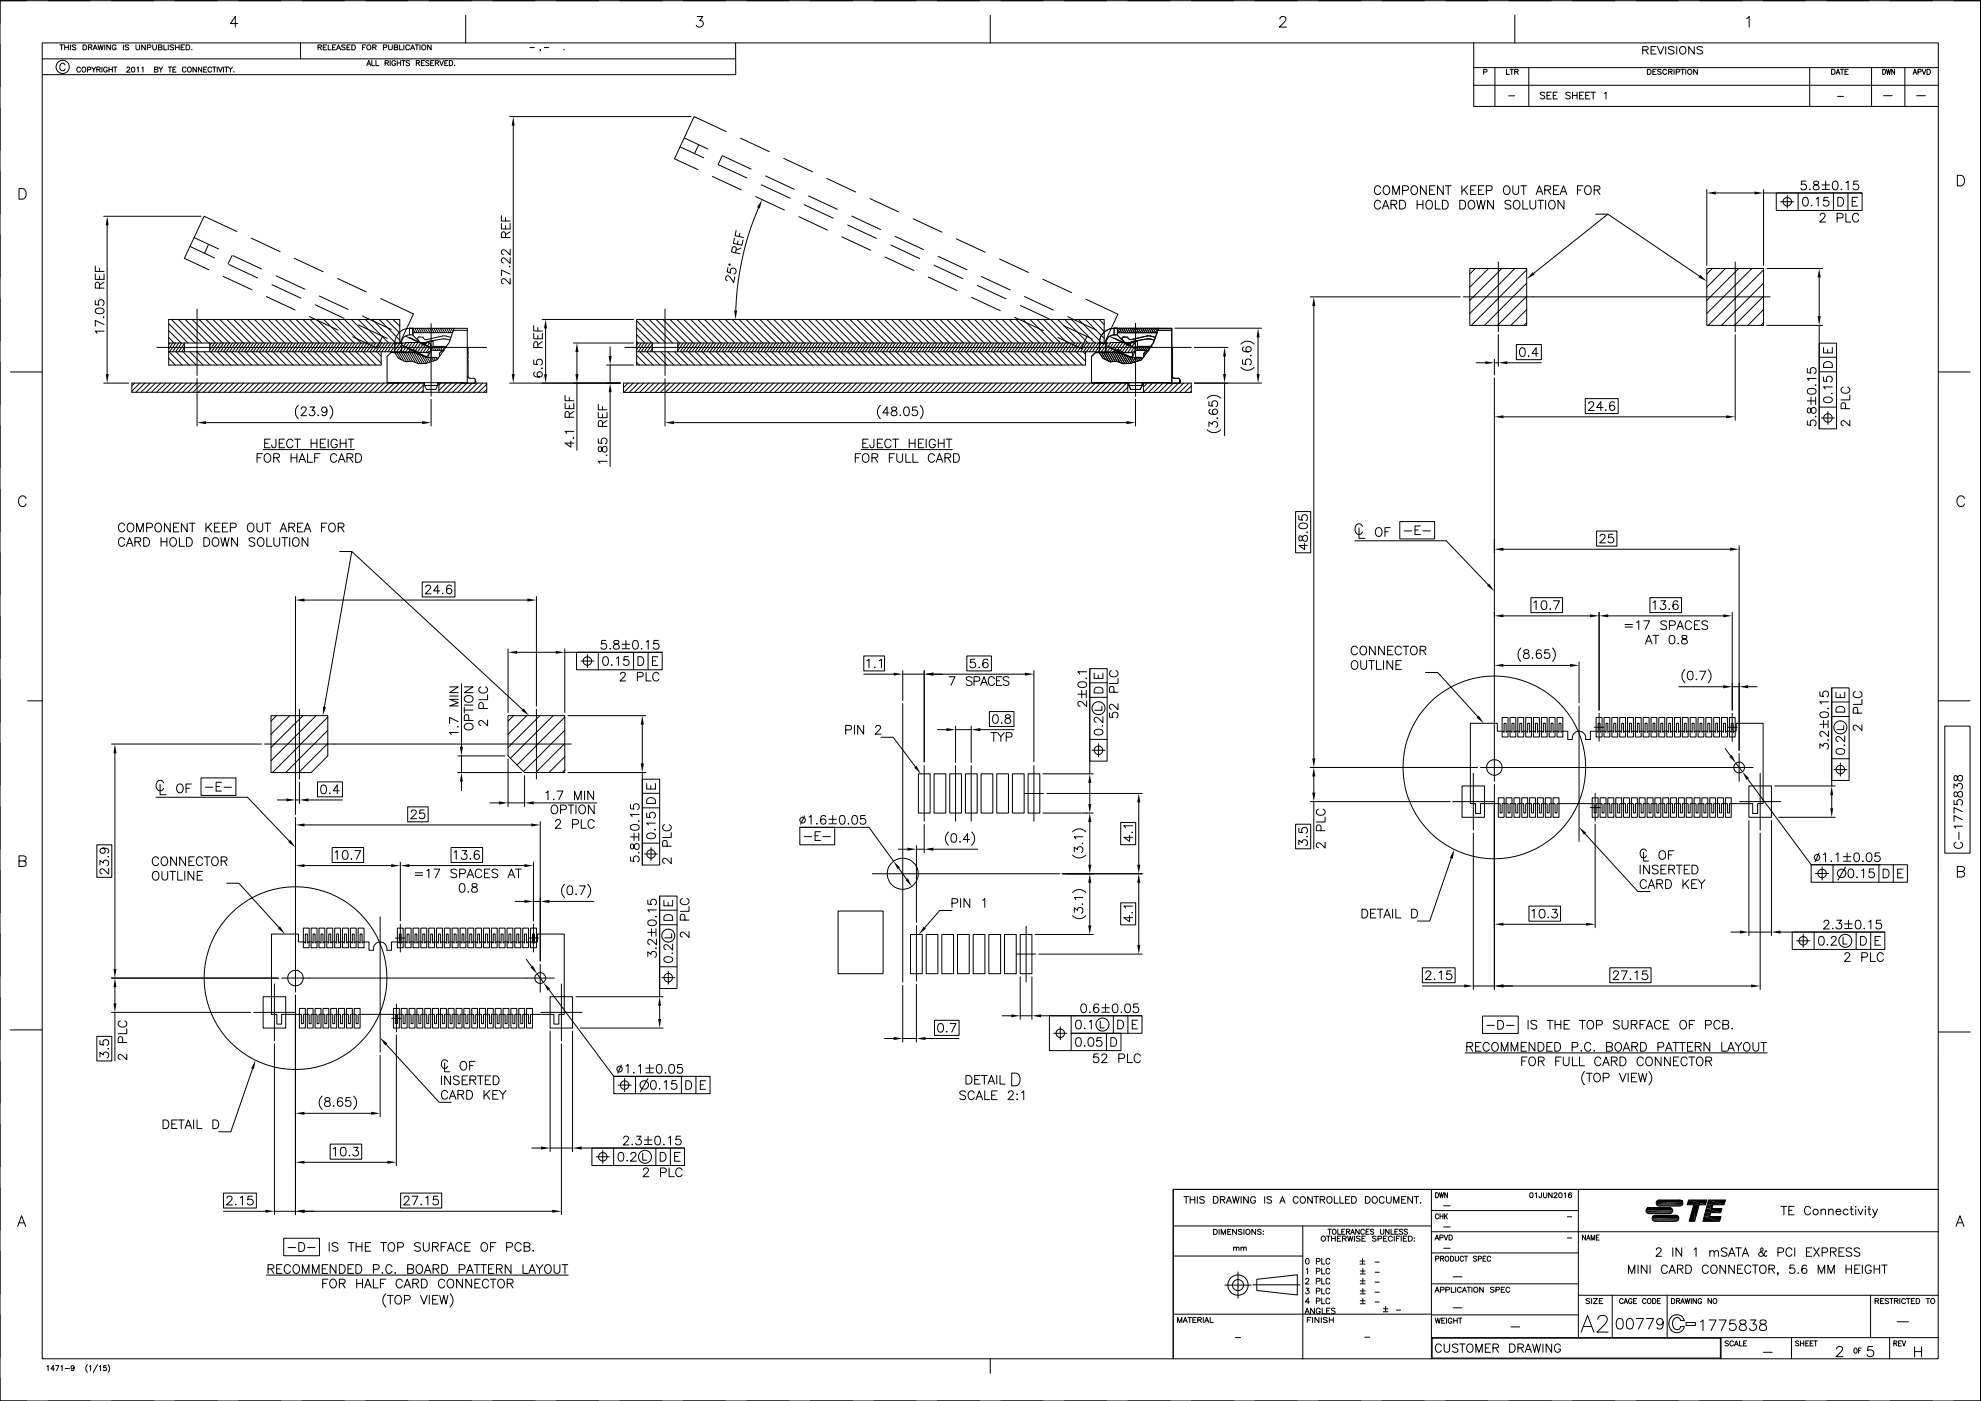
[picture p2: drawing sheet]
<svg xmlns="http://www.w3.org/2000/svg" width="594mm" height="420mm" viewBox="0 0 594 420" stroke-linecap="round" stroke-linejoin="round" font-family="sans-serif">
<g fill="none" stroke="#000" stroke-width=".3">
<path d="M0 .2h593.9v420h-593.9zM0 13.3v12.7M8 .2h-8v6.8M12.7 12.9h568.6l-.1 394.6h-568.5zM12.7 17.7h207.9M14.4 .2h12.7M17.9 13.5h1.1M18.5 13.5v1.4M19.4 14.2h1.1M19.4 13.5v1.4M19.5 19.5a.8 .8 0 0 0-.9-.5 .8 .8 0 0 0-.7 .8v.6a.81 .81 0 0 0 .7 .8 .81 .81 0 0 0 .9-.5M20.5 13.5v1.4"/>
<path d="M21.1 13.5v1.4M22.7 13.7l-.9-.2-.1 .5 .9 .3 .1 .4-.3 .2-.8-.2M24.9 13.5h.5a.77 .77 0 0 1 .6 .7 .77 .77 0 0 1-.6 .7h-.5zM26.5 14.2l1-.1 .1-.4-.1-.2h-1v1.4M27.1 14.2l.5 .7M27.9 14.9l.6-1.4 .7 1.4M28.2 14.4h.7M29.4 13.5l.4 1.4 .4-1.4 .4 1.4 .3-1.4M31.4 13.5v1.4M33.1 13.5v1.4l-1.1-1.4v1.4M33.4 .2h12.7M34.8 13.8a.6 .6 0 0 0-.7-.3 .6 .6 0 0 0-.4 .5v.4a.57 .57 0 0 0 .5 .6 .57 .57 0 0 0 .6-.6h-.4"/>
<path d="M37 13.5v1.4M38.6 13.7l-.4-.2-.7 .2 .1 .3 .9 .4-.1 .5-.9-.2M40.8 13.5v1l.4 .4 .6-.2 .1-1.2M43.6 13.5v1.4l-1.1-1.4v1.4M44.2 14.2h.9l.1-.6-1-.1v1.4M45.8 13.5v1l.5 .4 .5-.2 .1-1.2M47.5 14.2l.9-.1 .2-.4-.2-.2h-.9v1.4l1-.1 .1-.4-.4-.2M49.1 13.5v1.4h1M50.5 13.5v1.4M52.1 13.7l-1-.2v.5l.8 .3 .2 .4-.4 .2-.7-.2M52.5 .2h12.7M52.6 14.2h1.1"/>
<path d="M52.6 13.5v1.4M53.7 13.5v1.4M54.3 14.2h.6M55.3 13.5h-1v1.4h1M55.8 13.5h.5a.77 .77 0 0 1 .6 .7 .77 .77 0 0 1-.6 .7h-.5zM57.5 14.8h.1M71.3 7.1h-2.2l1.5-2.1v3.1M71.5 .2h12.7M90.1 12.9v4.8M90.6 .2h12.7M95.4 14.2l.9-.1 .1-.4-.1-.2h-.9v1.4M95.9 14.2l.5 .7"/>
<path d="M96.9 14.2h.7M98 13.5h-1.1v1.4h1.1M98.4 13.5v1.4h.9M99.7 14.2h.6M100.7 13.5h-1v1.4h1M100.9 14.9l.6-1.4 .7 1.4M101.1 14.4h.8M103.5 13.7l-.4-.2-.7 .2 .1 .3 .9 .3v.6l-1-.2M104.1 14.2h.5M105 13.5h-.9v1.4h.9M105.5 13.5h.5a.78 .78 0 0 1 .6 .7 .78 .78 0 0 1-.6 .7h-.5zM108.7 14.2h.6"/>
<path d="M109.6 .2h12.7M109.7 13.5h-1v1.4M110 19.7l.6-1.5 .6 1.5M110.2 19.2h.8M111.5 18.2v1.5h.9M111.8 14.2l.8-.1 .2-.4-.2-.2h-.8v1.4M112.3 14.2l.5 .7M112.7 18.2v1.5h.9M115 14.2h.9l.1-.5-.1-.2h-.9v1.4M115.5 18.9l1-.1v-.5l-1-.1v1.5M116 18.9l.5 .8M116.5 13.5v1l.5 .4 .6-.2v-1.2"/>
<path d="M117 18.2v1.5M118.2 14.2l1-.1v-.6h-1v1.4h1l.1-.5-.4-.2M118.6 18.5a.69 .69 0 0 0-.9-.1 .69 .69 0 0 0-.2 .9 .69 .69 0 0 0 .9 .3l.2-.5h-.4M119.1 18.2v1.5M119.1 18.9h1M119.8 13.5v1.4h.9M120.1 18.2v1.5M120.5 18.2h1M121 18.2v1.5M121.1 13.5v1.4M122.8 13.8a.6 .6 0 0 0-.6-.3 .6 .6 0 0 0-.5 .5v.4a.6 .6 0 0 0 .5 .5 .6 .6 0 0 0 .6-.3M122.8 18.4l-.4-.2-.6 .2 .1 .4 .9 .4v.3l-.4 .2-.6-.2"/>
<path d="M123.1 14.9l.6-1.4 .6 1.4M123.4 14.4h.7M124.5 13.5h1.1M124.8 18.9l1-.1v-.5l-1-.1v1.5M125 13.5v1.4M125.3 18.9l.6 .8M125.9 13.5v1.4M126.4 18.9h.5M127.3 18.2h-.9v1.5h.9M128.7 18.4l-.4-.2-.6 .2 .1 .4 .8 .3 .1 .4-.4 .2-.6-.2M128.7 .2h12.7M129.2 18.9h.6"/>
<path d="M129.3 13.5v1.4l-1.1-1.4v1.4M130.1 18.2h-.9v1.5h.9M130.6 18.9l.9-.1v-.5l-.9-.1v1.5M131.1 18.9l.5 .8M131.9 18.2l.5 1.5 .6-1.5M133.4 18.9h.5M134.3 18.2h-.9v1.5h.9M134.7 18.2h.6a.82 .82 0 0 1 .5 .7 .82 .82 0 0 1-.5 .8h-.6zM136.4 19.5v.2zM139.7 4.6v8.3M147.7 .2h12.7M158.9 14.3h1.3"/>
<path d="M162.1 14.9h-.2h.2l-.2 .3M163.2 14.3h1.3M166.8 .2h12.7M169.2 14.8h.1M185.8 .2h12.7M204.9 .2h12.7M209.1 5h1.6l-.9 1.2a1.02 1.02 0 0 1 1.1 1.2 1.02 1.02 0 0 1-1.4 .7l-.7-.6M220.6 12.9v9.5h-207.9M223.9 .2h12.7M243 .2h12.7M262 .2h12.7M281.1 .2h12.7"/>
<path d="M297 4.6v8.3M300.1 .2h12.7M319.2 .2h12.7M338.2 .2h12.7M357.3 .2h12.7M376.3 .2h12.7M383.8 5.7l.2-.5 .4-.2 .9 .1a.74 .74 0 0 1 .2 1.1l-1.8 1.9h2.1M395.4 .2h12.7M414.4 .2h12.7M433.5 .2h12.7M442 12.9v19h139.3M452.5 .2h12.7"/>
<path d="M454.3 4.6v8.3M471.6 .2h12.7M490.6 .2h12.7M492.6 15l1.4-.1 .3-.5-.3-.3-1.4-.1v2.2M493.4 15l.9 1.2M495.1 15h1M496.7 14h-1.6v2.2h1.6M497 14l1 2.2 .9-2.2M499.5 14v2.2M502 14.3l-.6-.3-1.1 .3 .3 .5 1.2 .4 .2 .7a1.16 1.16 0 0 1-1.7 0M502.8 14v2.2M503.9 14.3a1.03 1.03 0 0 1 1.4 .1 1.03 1.03 0 0 1 0 1.4 1.03 1.03 0 0 1-1.4 .1l-.2-.5z"/>
<path d="M508.1 14v2.2l-1.7-2.2v2.2M509.7 .2h12.7M510.6 14.3l-.6-.3-1.1 .3 .2 .5 1.2 .4 .3 .7a1.16 1.16 0 0 1-1.7 0M523.8 5.5l.8-.5v3.1M528.7 .2h12.7M547.8 .2h12.7M566.8 .2h12.7M585.9 .2h8v6.8M593.9 13.3v12.7M0 32.4v12.7M24.1 20.4a.57 .57 0 0 0-.6-.3 .57 .57 0 0 0-.5 .6v.3a.56 .56 0 0 0 .5 .6 .56 .56 0 0 0 .6-.3M24.8 20.2a.69 .69 0 0 1 1 .7 .69 .69 0 0 1-1.1 .5l-.1-.7z"/>
<path d="M26.2 20.9l.9-.1 .1-.6-1-.1v1.5M27.5 20.1l.6 .7v.8M28.7 20.1l-.6 .7M29 20.8l.9-.1 .1-.5-1-.1v1.5M29.5 20.8l.6 .8M30.6 20.1v1.5M32.2 20.4a.57 .57 0 0 0-.7-.3 .57 .57 0 0 0-.4 .6v.3a.55 .55 0 0 0 .5 .6 .55 .55 0 0 0 .6-.6h-.4M32.7 20.1v1.5M32.7 20.8h1M33.7 20.1v1.5M34 20.1h1.1M34.5 20.1v1.5"/>
<path d="M38.1 20.4l.1-.2 .5-.1 .2 .4-.9 1.1h1M39.7 20.2l.2-.1a.8 .8 0 0 1 .5 .8 .8 .8 0 0 1-.5 .7l-.5-.6zM41.1 20.4l.3-.3v1.5M42.5 20.4l.4-.3v1.5M46.4 20.8l.8-.1 .1-.5-.9-.1v1.5l.9-.1 .1-.4-.4-.3M47.7 20.1l.5 .7v.8M48.8 20.1l-.6 .7M50.5 20.1h1M51 20.1v1.5M51.9 20.8h.6M52.8 20.1h-.9v1.5h.9M55.8 20.4a.57 .57 0 0 0-.6-.3 .57 .57 0 0 0-.5 .6v.3a.56 .56 0 0 0 .5 .6 .56 .56 0 0 0 .6-.3"/>
<path d="M56.3 20.3l.2-.1a.7 .7 0 0 1 .9 .7 .7 .7 0 0 1-1.1 .5zM58.9 20.1v1.5l-1-1.5v1.5M60.5 20.1v1.5l-1-1.5v1.5M61.1 20.8h.5M62 20.1h-.9v1.5h.9M63.5 20.4a.57 .57 0 0 0-.7-.3 .57 .57 0 0 0-.4 .6v.3a.56 .56 0 0 0 .4 .6 .56 .56 0 0 0 .7-.3M63.8 20.1h1M64.3 20.1v1.5M65.2 20.1v1.5M65.5 20.1l.6 1.5 .6-1.5M67 20.1v1.5M67.4 20.1h1"/>
<path d="M67.9 20.1v1.5M68.5 20.1l.6 .7v.8M69.7 20.1l-.6 .7M70.1 21.5h.1zM152.9 35h54.3M153.9 37.7v74.5M217.8 39.5l-9.6-4.5-5.9 12.6 7 3.3M442 25.6h139.3M442 20.3h139.3M444.9 21.6l.9-.1 .1-.6-1-.1v1.5M448.3 20.3v11.6M451.8 20.8v1.5h.9"/>
<path d="M452.4 28.7h1.8M452.8 20.8h1.1M453.3 20.8v1.5M454.2 21.5l1-.1v-.6h-1v1.5M454.8 21.5l.5 .8M458.5 20.3v11.6M463.3 27.9l-.5-.3-.9 .3 .1 .4 1.2 .6 .1 .5a.88 .88 0 0 1-1.4 0M463.9 28.6h.8M465.2 27.6h-1.3v2.1h1.3M465.8 28.6h.8M467 27.6h-1.2v2.1h1.2M470.9 27.9l-.5-.3-.8 .3 .1 .5 1 .4 .2 .3a.75 .75 0 0 1-.6 .6 .75 .75 0 0 1-.7-.3"/>
<path d="M471.6 28.6h1.3M471.6 27.6v2.1M472.9 27.6v2.1M473.7 28.6h.8M475 27.6h-1.3v2.1h1.3M475.5 28.6h.8M476.8 27.6h-1.3v2.1h1.3M477.1 27.6h1.4M477.8 27.6v2.1M481.2 28l.4-.4v2.1M494 20.8h.6a.79 .79 0 0 1 .6 .7 .79 .79 0 0 1-.6 .8h-.6zM495.7 21.5h.6"/>
<path d="M496.7 20.8h-1v1.5h1M498.2 21l-.4-.2-.7 .2 .1 .3 1 .5v.3l-.4 .2-.7-.2M499.8 21.1a.62 .62 0 0 0-.6-.3 .62 .62 0 0 0-.6 .5 .68 .68 0 0 0 .3 .9 .68 .68 0 0 0 .8-.1l.1-.2M500.4 21.5h.7l.4-.4-.2-.3h-.9v1.5M500.9 21.5l.6 .8M502 20.8v1.5M502.7 21.6l.9-.1 .1-.6-1-.1v1.5M504.1 20.8h1.1M504.6 20.8v1.5M505.5 20.8v1.5M509 20.8v1.5l-1.1-1.5v1.5M542.7 20.3v11.6"/>
<path d="M549.3 20.8h.5a.81 .81 0 0 1 .5 .7 .81 .81 0 0 1-.5 .8h-.5zM550.6 22.3l.6-1.5 .6 1.5M550.8 21.8h.8M551.1 28.9h1.7M551.9 20.8h1.1M552.4 20.8v1.5M553.3 21.5h.6M554.3 20.8h-1v1.5h1M561.3 20.3v11.6M564.6 20.8a.77 .77 0 0 1 .9 .7 .77 .77 0 0 1-.9 .8zM564.9 28.7h2.5M565.7 20.8l.3 1.5 .3-1.5 .3 1.5 .4-1.5"/>
<path d="M568.2 20.8v1.5l-.9-1.5v1.5M571.2 20.3v11.6M573.7 22.3l.6-1.5 .5 1.5M573.9 21.8h.7M574.8 28.7h2.6M575.2 21.6l.8-.1v-.7h-.8v1.5M576.4 20.8l.6 1.5 .6-1.5M577.9 20.8h.5a.81 .81 0 0 1 .5 .7 .81 .81 0 0 1-.5 .8h-.5zM593.9 32.4v12.7M0 51.4v12.7M5.7 56.6h1.1a1.69 1.69 0 0 1 1.1 1.5 1.69 1.69 0 0 1-1.1 1.6h-1.1zM203.9 44l7.1 3.3"/>
<path d="M205.2 41.4l7.1 3.3M209.5 43.5l-1.2 2.5M213.7 52.9l8.6 4M215.3 49.4l8.7 4M216.5 46.8l-1.1 2.5M216.6 46.7l8.7 4M222.1 41.4l8.6 4.1M226.6 59l8.6 4M228.3 55.4l8.6 4M229.6 52.7l8.6 4.1M235 47.5l8.7 4M242.5 58.8l8.6 4"/>
<path d="M247.9 53.5l8.7 4.1M260.9 59.6l8.6 4M414 56.3a.96 .96 0 0 0-1.1-.6 .96 .96 0 0 0-.7 1v.7a.96 .96 0 0 0 .7 .9 .96 .96 0 0 0 1.1-.6M415 56.1a.96 .96 0 0 1 1.1-.4 .96 .96 0 0 1 .7 1v.7a.99 .99 0 0 1-1 1 .99 .99 0 0 1-1-1zM417.7 58.3v-2.6l.9 2.6 1-2.6v2.6M420.6 57.1h1.1a.7 .7 0 0 0 .7-.7 .7 .7 0 0 0-.7-.7h-1.1v2.6M423.4 56.1l.2-.3a1.25 1.25 0 0 1 1.5 .6 1.25 1.25 0 0 1-.2 1.6 .95 .95 0 0 1-1.1 .3 .95 .95 0 0 1-.7-.9zM427.7 55.7v2.6l-1.7-2.6v2.6M428.7 57h1M430.3 55.7h-1.6v2.6h1.6M432.8 55.7v2.6l-1.7-2.6v2.6M433.4 55.7h1.8"/>
<path d="M434.3 55.7v2.6M438.4 55.7v2.6M439 56.9l1.1 1.4M440.1 55.7l-1.7 1.8M441 57h1M442.6 55.7h-1.6v2.6h1.6M443.4 57h1M445 55.7h-1.6v2.6h1.6M445.7 57.1l1.6-.1 .2-.4-.1-.6-.5-.3h-1.2v2.6M451.3 55.8a1.31 1.31 0 0 1 1.6 .9 1.31 1.31 0 0 1-.8 1.6 1.39 1.39 0 0 1-1.3-.9 1.39 1.39 0 0 1 .5-1.6zM453.7 55.7v1.9a.88 .88 0 0 0 .9 .7 .88 .88 0 0 0 .8-.7v-1.9M456.1 55.7h1.7"/>
<path d="M456.9 55.7v2.6M460.7 58.3l.9-2.6 1.1 2.6M461.1 57.5h1.2M463.3 57l1.5-.1 .2-.4-.1-.5-.5-.3h-1.1v2.6M464.1 57l.9 1.3M465.9 57h1M467.5 55.7h-1.6v2.6h1.6M467.9 58.3l1-2.6 1 2.6M468.2 57.5h1.3M473.1 57h1M474.7 55.7h-1.6v2.6M475.4 56.1a.96 .96 0 0 1 1.2-.4 .96 .96 0 0 1 .6 1v.7a.99 .99 0 0 1-1 1 .99 .99 0 0 1-1-1z"/>
<path d="M478.1 57l1.5-.1 .2-.4-.1-.5-.5-.3h-1.1v2.6M479 57l.8 1.3M511.9 56.9v22.7M514.6 57.9h11.6M528.9 56.9v22.7M528.9 57.9h29.5M532.7 57.9h25.7v5.2h-25.7zM536 58.5v3.9M539.2 57.9v5.2M540.9 59.3a.86 .86 0 0 1 1.3 .4 1.32 1.32 0 0 1-.9 2.1 1.45 1.45 0 0 1-.6-2.1zM541.5 54.3h-1.2l-.1 1.2a.92 .92 0 0 1 1.4-.1 .92 .92 0 0 1-.2 1.4 .92 .92 0 0 1-1.4-.4M542.6 56.8h.3z"/>
<path d="M544 54.4a.54 .54 0 0 0 .3 .9 .93 .93 0 0 1 1 .4 .93 .93 0 0 1 0 1.1l-.4 .1a.81 .81 0 0 1-1.1-.5 1.32 1.32 0 0 1 1.5-1.2l.1-.5a.97 .97 0 0 0-1.4-.3zM544.7 59.7l.6-.5v2.6M546.4 55.5h2.2M546.4 56.8h2.2M547.5 54.3v2.3M548.3 59.2h-1.3l-.1 1.1a.91 .91 0 0 1 1.4 0 .91 .91 0 0 1-.2 1.4 .91 .91 0 0 1-1.3-.4M549.8 57.9v5.2M549.9 54.4a.82 .82 0 0 1 1.2 .4 1.33 1.33 0 0 1-.9 2.1 1.65 1.65 0 0 1-.3-2.5zM551.1 59.2h.9a1.4 1.4 0 0 1 .9 1.3 1.4 1.4 0 0 1-.9 1.3h-.9zM552.2 56.7v.2zM553.6 54.8l.6-.5v2.6M554.2 57.9v5.2"/>
<path d="M557.1 59.2h-1.6v2.6h1.6M557.2 54.3h-1.2l-.2 1.2a.92 .92 0 0 1 1.4-.1 .92 .92 0 0 1-.2 1.4 .92 .92 0 0 1-1.3-.4M587 52.6h1.1a1.7 1.7 0 0 1 1 1.6 1.7 1.7 0 0 1-1 1.6h-1.1zM593.9 51.4v12.7M0 70.5v12.7M28.6 79.8v1.6h2.6M31.1 64.9h29.1M32.1 67.6v44.6M57 73.9l7.3 3.4M58.2 71.2l7.4 3.5M62.5 73.4l-1.1 2.5M68.6 79.3l8.7 4.1"/>
<path d="M69.6 76.7l-1.2 2.4M69.9 76.7l8.6 4M71 69.4l-9.8-4.5-5.9 12.6 7.3 3.4M75.4 71.4l8.6 4.1M88.3 77.5l8.6 4M150.4 67v1.7h2.6v-1.7M150.4 64.7v1.6h2.6M151.6 71.2l-.1-1.4-.4-.3-.5 .1-.2 .5v1.1h2.6M151.6 65.3v1M151.6 67.6v1.1M152.7 80h.3zM153 77.3v1.7l-1.9-1.7-.5 .2-.2 .4 .1 .7 .5 .3"/>
<path d="M153 74.8v1.7l-1.3-1.3-.6-.3-.7 .5 .1 .7 .5 .3M153 69.5l-1.4 .9M218.7 79.2h.2v.3h-.3zM220.3 71.4l-.4 1.6 2.6 .5 .3-1.5M220.6 75.8l.2-1.5-.3-.3h-.5l-.4 .4-.2 1.1 2.5 .6M220.8 69.1l-.4 1.6 2.6 .5M221.4 72.3l-.3 .9M221.9 70l-.2 1M222.3 74.4l-1.5 .6M227.5 62.4a85.7 85.7 0 0 0-6.9 30.7M239.6 65l8.6 4M241.3 61.4l8.6 4"/>
<path d="M252.5 71l8.6 4.1M254.2 67.5l8.6 4M255.4 64.8l8.7 4M265.4 77.1l8.7 4M267.2 73.5l8.6 4.1M268.4 70.9l8.6 4M273.9 65.6l8.6 4M280.1 79.5l8.7 4.1M281.3 76.9l8.7 4M286.8 71.6l8.6 4M299.8 77.7l8.6 4M414 60.7a.96 .96 0 0 0-1.1-.6 .96 .96 0 0 0-.7 1 1.05 1.05 0 0 0 .4 1.4 1.05 1.05 0 0 0 1.4-.4"/>
<path d="M414.5 62.7l1-2.6 1 2.6M414.9 61.8h1.2M417.2 61.3l1.4-.1 .3-.4-.1-.5-.5-.2h-1.1v2.6M418 61.3l.9 1.4M419.7 60.1h.9a1.4 1.4 0 0 1 .9 1.3 1.4 1.4 0 0 1-.9 1.3h-.9zM425 60.1v2.6M425 61.3h1.7M426.7 60.1v2.6M427.8 60.5a1.07 1.07 0 0 1 1.4-.2 1.07 1.07 0 0 1 .4 1.4 .98 .98 0 0 1-1 1 .98 .98 0 0 1-1-1zM430.4 60.1v2.6h1.5M432.6 60.1h.8a1.42 1.42 0 0 1 .9 1.3 1.42 1.42 0 0 1-.9 1.3h-.8zM437.8 60.1h.9a1.42 1.42 0 0 1 .8 1.3 1.42 1.42 0 0 1-.8 1.3h-.9z"/>
<path d="M440.5 60.5a1.07 1.07 0 0 1 1.4-.2 1.07 1.07 0 0 1 .4 1.4 1 1 0 0 1-1 1 1 1 0 0 1-1-1zM442.9 60.1l.6 2.6 .6-2.6 .7 2.6 .6-2.6M447.8 60.1v2.6l-1.7-2.6v2.6M449.3 78.6v20.9M453.1 60.5a1 1 0 0 0-1-.5 1 1 0 0 0-.8 .7l.3 .4 1 .4a.65 .65 0 0 1 .5 .8 1.17 1.17 0 0 1-1.8 0M454.1 60.5a1.07 1.07 0 0 1 1.4-.2 1.07 1.07 0 0 1 .3 1.4 1 1 0 0 1-1 1 1 1 0 0 1-1-1zM456.7 60.1v2.6h1.5M458.8 60.1v1.8a.87 .87 0 0 0 .9 .8 .87 .87 0 0 0 .8-.8v-1.8M461.2 60.1h1.7M462 60.1v2.6M463.5 60.1v2.6M464.9 60.2a1.25 1.25 0 0 1 1.5 .6 1.25 1.25 0 0 1-.3 1.5 1.07 1.07 0 0 1-1.4 .2 1.07 1.07 0 0 1-.3-1.4z"/>
<path d="M469 60.1v2.6l-1.8-2.6v2.6M478.5 64.2h3.7l27.4 18.6M482.2 64.2l-22.2 17.8M520.4 78.6v20.9M534 60.5h3.9M543.3 61.6v.2zM545.8 64.6l.6-.6 .8 .2a.82 .82 0 0 1-.3 1.2l-1.2 1.2h1.8M550.9 65.4h1.2a.7 .7 0 0 0 .6-.7 .7 .7 0 0 0-.6-.7h-1.2v2.6M553.5 64v2.6h1.5M555.5 60.5h1M557.4 64.6a.96 .96 0 0 0-1.1-.6 .96 .96 0 0 0-.8 1v.6a.96 .96 0 0 0 .8 1 .96 .96 0 0 0 1.1-.6M593.9 70.5v12.7"/>
<path d="M0 89.5v12.7M28.6 90.1v1.3l1.1 .1a.92 .92 0 0 1 0-1.4 .92 .92 0 0 1 1.4 .2 .92 .92 0 0 1-.4 1.3M28.6 82.2v1.6h2.6v-1.6M28.7 92.8a1.68 1.68 0 0 1 2.5 .3v.2a1.5 1.5 0 0 1-2.6 0zM29.8 86.4l-.1-1.5-.4-.3-.5 .2-.2 .5v1.1h2.6M29.8 80.4v1M29.8 82.8v1M31.1 95v.2zM31.2 99.3h-2.6l.5 .6M31.2 97.3l-2.6-1.2v1.7M31.2 84.6l-1.4 .9M50.6 99.1l3.7 3.8"/>
<path d="M50.6 97.1l5.8 5.8M51.4 95.8l7.1 7.1M53.5 95.8l7 7.1M55.5 95.8l7.1 7.1M57.6 95.8l7.1 7.1M59.1 92.7v19.9M59.7 95.8l7.1 7.1M61.8 95.8l7 7.1-1.8 2.6M63.8 95.8l7.1 7.1M65.9 95.8l7.1 7.1M66.9 82.9l8.7 4M68 95.8l7.1 7.1"/>
<path d="M70.1 95.8l7 7.1M72.2 95.8l7 7.1M74.3 95.8l7 7.1M76.3 95.8l7.1 7.1M78.4 95.8l7 7.1M79.9 88.9l8.6 4.1M80.5 95.8l7 7.1M81.6 85.4l8.6 4M82.6 95.8l7 7.1M82.8 82.7l8.6 4M84.6 95.8l7.1 7.1M86.7 95.8l7 7.1"/>
<path d="M88.8 95.8l7 7.1M90.8 95.8l7.1 7.1M92.8 95l8.6 4M92.9 95.8l7.1 7.1M94.5 91.4l8.7 4.1M95 95.8l7.1 7.1M95.8 88.8l8.6 4M97.1 95.8l7 7.1M99.1 95.8l7.1 7.1M101.2 83.5l8.7 4M101.2 95.8l7.1 7.1-1.9 2.6M103.3 95.8l7.1 7.1"/>
<path d="M105.4 95.8l7 7.1M107.4 95.8l7.1 7.1M107.5 97.5l8.6 4M108.7 94.8l8.6 4M109.6 95.8l7 7.1M111.6 95.8l7.1 7.1M113.7 95.8l6.2 6.2M114.2 89.5l9.8 4.6-4.2 9.1M115.8 95.8l4.1 4.1M117.9 95.8l2 2M122.8 98.4h1v2h-1zM122.8 98.5a4.3 4.3 0 0 0-4.4 4.4"/>
<path d="M122.8 98.5h17.3v16.3h-24v-7.9l1.1-1.2h7.1l3.5 1.5h3.1l.5 .2M123.8 98.4v2.1l1.8 1.8M123.8 99.7l11.9 .1M123.8 98.6l.7 1.2M124.4 98.4l.7 1.4M125 98.4l.8 1.4M125.6 98.4l.8 1.4M126.3 98.4l.7 1.4M126.9 98.4l.8 1.4M127.6 98.4l.7 1.4M128.2 98.4l.7 1.4M128.8 98.4l.8 1.4"/>
<path d="M129.3 97.1v21.7M129.5 98.4l.7 1.4M130.1 98.4l.8 1.4M130.7 98.4l.8 1.4M131.4 98.4l.7 1.4M132 98.4l.8 1.4M132.6 98.4l.8 1.4M133.3 98.4l.7 1.4M133.9 98.4l.8 1.4M134.5 98.4l.8 1.4M135.2 98.4l.6 1.1M135.8 98.4l.3 .4"/>
<path d="M136 99.1h4.1M136.2 98.4l-1.5 4.3-3.7 5.3-3.4 1-2.1 .1-1.9-.8-1.9 .2-2.2-1.1-1.1-1.7M153 83.4v1.8l-1.9-1.6-.5 .1-.2 .4 .1 .7 .5 .3M153 82.2l-2.6-1.2v1.7M160.1 100v1.6h2.5v-1.6M160.1 97.6v1.7h2.5M161.3 98.3v1M162.6 95.8h27.4M163.6 98.5v13.7M190.9 98.3l4.6 4.6M190.9 96.2l6.7 6.7M192.6 95.8l7 7.1"/>
<path d="M194.7 95.8l7 7.1M196.8 95.8l7 7.1M198.8 95.8l7.1 7.1M199.4 92.7v19.9M200.9 95.8l7 7.1M203 95.8l7 7.1M205.1 95.8l7 7.1M207.1 95.8l7.1 7.1M209.2 95.8l7 7.1M211.3 95.8l7 7.1-1.8 2.6M213.4 95.8l7 7.1M215.4 95.8l7.1 7.1"/>
<path d="M217.5 95.8l7.1 7.1-1.9 2.6M218.3 80.3l-.2 1.2 1 .4a.92 .92 0 0 1 .2-1.4 .92 .92 0 0 1 1.4 .4 .92 .92 0 0 1-.7 1.3M219.6 95.8l7.1 7.1M220.4 83l-.4 1.7-1-1.5-.7-.5-.6 .4-.1 .5 .5 .6M221.7 95.8l7 7.1M223.7 95.8l7.1 7.1-1.8 2.6M225.8 95.8l7.1 7.1M227.9 95.8l7 7.1M230 95.8l7 7.1M232 95.8l7.1 7.1M234.1 95.8l7.1 7.1M236.2 95.8l7 7.1"/>
<path d="M238.3 95.8l7 7.1M240.4 95.8l7 7.1M242.4 95.8l7.1 7.1M244.5 95.8l7 7.1M246.6 95.8l7 7.1M248.7 95.8l7 7.1M250.7 95.8l7.1 7.1-1.9 2.6M252.8 95.8l7 7.1M254.9 95.8l7 7.1M257 95.8l7 7.1-1.8 2.6M259 95.8l7.1 7.1M261.1 95.8l7.1 7.1"/>
<path d="M263.2 95.8l7.1 7.1-1.9 2.6M265.3 95.8l7 7.1M267.3 95.8l7.1 7.1M269.4 95.8l7.1 7.1M271.5 95.8l7.1 7.1M273.6 95.8l7 7.1M275.7 95.8l7 7.1M277.7 95.8l7.1 7.1M278.4 83.1l8.6 4M279.8 95.8l7.1 7.1M281.9 95.8l7 7.1M284 95.8l7 7.1"/>
<path d="M286 95.8l7.1 7.1M288.1 95.8l7 7.1M290.2 95.8l7 7.1-1.9 2.6M291.3 89.2l8.7 4M292.3 95.8l7 7.1M293.1 85.6l8.6 4M294.3 82.9l8.6 4.1M294.3 95.8l7.1 7.1M296.4 95.8l7 7.1-1.8 2.6M298.5 95.8l7.1 7.1M300.6 95.8l7 7.1M302.6 95.8l7.1 7.1-1.8 2.6"/>
<path d="M304.3 95.2l8.6 4M304.7 95.8l7.1 7.1M306 91.6l8.6 4M306.8 95.8l7.1 7.1M307.3 88.9l8.6 4.1M308.9 95.8l7 7.1M310.9 95.8l7.1 7.1M312.7 83.7l8.7 4.1M313 95.8l7.1 7.1M315.1 95.8l7.1 7.1M317.2 95.8l7 7.1M318.9 97.7l8.7 4"/>
<path d="M319.3 95.8l7 7.1M320.2 95l8.6 4M321.4 95.8l7 7.1M323.4 95.8l7.1 7.1M325.5 95.8l5.6 5.7M325.7 89.7l9.5 4.5-4.2 9.1M327.6 95.8l3.5 3.6M329.6 95.8l1.5 1.5M334.1 98.4h1v2h-1zM334.1 98.5a4.3 4.3 0 0 0-4.4 4.4M334.1 98.5h17.3v16.3h-24.1v-7.9l1.2-1.2h7M335.1 98.4v2.1l1.8 1.8"/>
<path d="M335.1 99.7l11.9 .1M335.1 98.6l.7 1.2M335.7 98.4l.7 1.4M336.3 98.4l.8 1.4M336.9 98.4l.8 1.4M337.6 98.4l.7 1.4M338.2 98.4l.8 1.4M338.8 98.4l.8 1.4M339.5 98.4l.7 1.4M340.1 98.4l.8 1.4M340.5 97.1v21.7M340.7 98.4l.8 1.4"/>
<path d="M341.4 98.4l.7 1.4M342 98.4l.8 1.4M342.6 98.4l.8 1.4M343.3 98.4l.7 1.4M343.9 98.4l.8 1.4M344.6 98.4l.7 1.4M345.2 98.4l.7 1.4M345.8 98.4l.8 1.4M346.5 98.4l.6 1.1M347.1 98.4l.2 .4M347.3 99.1h4.1M347.5 98.4l-1.6 4.3-3.6 5.3-3.5 1-2 .1-1.9-.8-2 .2-2.2-1.1-1.1-1.7 .1-2.8h1.9v2.8"/>
<path d="M352.3 98.4h26M392.9 89h45M394 91.8v135.6M438.8 89h92M440.8 80.5h17v17.1h-17zM442.4 80.5l-1.6 1.7M446.4 80.5l-5.6 5.6M450.3 80.5l-9.5 9.6M454.3 80.5l-13.5 13.5M457.8 80.9l-16.6 16.7M457.8 84.9l-12.6 12.7M457.8 88.9l-8.7 8.7"/>
<path d="M457.8 92.8l-4.7 4.8M457.8 96.8l-.8 .8M511.9 80.5h17v17.1h-17zM513.5 80.5l-1.6 1.7M517.4 80.5l-5.5 5.6M521.4 80.5l-9.5 9.6M525.4 80.5l-13.5 13.5M528.9 80.9l-16.6 16.7M528.9 84.9l-12.6 12.7M528.9 88.9l-8.7 8.7M528.9 92.8l-4.7 4.8M528.9 96.8l-.8 .8"/>
<path d="M529.8 80.5h16.8M529.8 97.6h16.8M545.6 83.2v11.6M545.6 97.6v31M593.9 89.5v12.7M0 108.6v12.7M3.1 111.5h9.6M31.1 114.9h7.5M40.4 114.9l-.9 .8M42 114.9l-2.5 2.4M43.5 114.9l-2.8 2.7M45 114.9l-2.7 2.7"/>
<path d="M46.6 114.9l-2.7 2.7M47.1 104.2h98.9M48.2 114.9l-2.8 2.7M49.7 114.9l-2.8 2.7M50.6 107.4l2 2.1M50.6 101.2l1.6 1.7M50.7 105.5l4 4M50.9 102.9l-.3 .4M51.3 114.9l-2.8 2.7M51.8 102.9l-1.2 1.7M52.7 102.9l-1.9 2.6M52.8 105.5l3.9 4"/>
<path d="M52.8 114.9l-2.7 2.7M53.6 102.9l-1.9 2.6M54.4 114.9l-2.8 2.7M54.5 102.9l-1.8 2.6M54.9 105.5l3.9 4M55.3 102.9v2.6M55.3 103l-1.7 2.5M55.3 104.3l-.9 1.2M56 114.9l-2.8 2.7M56.9 105.5l4 4M57.5 114.9l-2.8 2.7M59 105.5l4 4"/>
<path d="M59.1 114.9l-2.8 2.7M59.1 113.5v14.3M60.6 114.9l-2.7 2.7M61.1 105.5l4 4M62.2 114.9l-2.8 2.7M62.9 102.9v2.6M63.2 105.5l3.9 4M63.5 102.9l-.6 .7M63.8 114.9l-2.8 2.7M64.3 102.9l-1.4 2M65.2 102.9l-1.8 2.6M65.3 114.9l-2.8 2.7"/>
<path d="M66.2 102.9l-1.9 2.6M66.8 114.9l-2.7 2.7M67.1 102.9l-1.9 2.6 4 4M67.3 105.5l4 4M67.9 102.9l-1.8 2.6M68.4 114.9l-2.7 2.7M69.4 105.5l4 4M69.7 102.9l-1.8 2.6M70 114.9l-2.8 2.7M70.6 102.9l-1.8 2.6M71.5 114.9l-2.8 2.7M71.5 102.9l-1.8 2.6"/>
<path d="M72.4 102.9l-1.8 2.6M73.1 114.9l-2.8 2.7M73.3 102.9l-1.8 2.6 3.9 4M73.5 105.5l4 4M74.2 102.9l-1.9 2.6M74.6 114.9l-2.7 2.7M75.1 102.9l-1.8 2.6M75.6 105.5l4 4M76 102.9l-1.8 2.6M76.2 114.9l-2.8 2.7M76.9 102.9l-1.8 2.6M77.7 105.5l4 4"/>
<path d="M77.8 114.9l-2.8 2.7M77.8 102.9l-1.9 2.6M78.7 102.9l-1.9 2.6M79.3 114.9l-2.8 2.7M79.6 102.9l-1.9 2.6M79.8 105.5l3.9 4M80.5 102.9l-1.8 2.6M80.9 114.9l-2.8 2.7M81.4 102.9l-1.9 2.6M81.9 105.5l3.9 4M82.3 102.9l-1.9 2.6M82.4 114.9l-2.7 2.7"/>
<path d="M83.2 102.9l-1.9 2.6M83.9 105.5l4 4M84 114.9l-2.8 2.7M84.1 102.9l-1.9 2.6M85 102.9l-1.9 2.6M85.6 114.9l-2.8 2.7M85.9 102.9l-1.9 2.6M86 105.5l4 4M86.7 102.9l-1.8 2.6M87.1 114.9l-2.8 2.7M87.7 102.9l-1.9 2.6M88.1 105.5l3.9 4"/>
<path d="M88.6 102.9l-1.9 2.6M88.6 114.9l-2.7 2.7M89.5 102.9l-1.9 2.6M90.2 105.5l3.9 4M90.2 114.9l-2.7 2.7M90.3 102.9l-1.8 2.6M91.2 102.9l-1.8 2.6M91.8 114.9l-2.8 2.7M92.1 102.9l-1.8 2.6M92.2 105.5l4 4M93 102.9l-1.8 2.6M93.3 114.9l-2.7 2.7"/>
<path d="M93.9 102.9l-1.8 2.6M94.3 105.5l4 4M94.8 102.9l-1.8 2.6M94.9 114.9l-2.8 2.7M95.7 102.9l-1.8 2.6M96.4 105.5l4 4M96.4 114.9l-2.7 2.7M96.6 102.9l-1.8 2.6M97.5 102.9l-1.8 2.6M98 114.9l-2.8 2.7M98.4 102.9l-1.8 2.6M98.5 105.5l3.9 4"/>
<path d="M99.3 102.9l-1.8 2.6M99.6 114.9l-2.8 2.7M100.2 102.9l-1.9 2.6M100.5 105.5l4 4M101.1 102.9l-1.9 2.6M101.1 114.9l-2.8 2.7M102 102.9l-1.8 2.6M102.6 105.5l4 4M102.7 114.9l-2.8 2.7M102.9 102.9l-1.9 2.6M103.8 102.9l-1.9 2.6M104.2 114.9l-2.7 2.7"/>
<path d="M104.7 105.5l4 4M104.7 102.9l-1.9 2.6M105.6 102.9l-1.9 2.6M105.8 114.9l-2.8 2.7M106.5 102.9l-1.9 2.6M106.8 105.5l3.9 4M107.4 114.9l-2.8 2.7M107.4 102.9l-1.9 2.6M108.8 105.5l4 4M108.9 114.9l-2.8 2.7M109.2 102.9l-1.9 2.6M110.1 102.9l-1.9 2.6"/>
<path d="M110.4 114.9l-2.7 2.7M111 102.9l-1.9 2.6M111.8 102.9l-1.8 2.6M112 114.9l-2.7 2.7M112.7 102.9l-1.8 2.6 3.4 3.4M113 105.5l1.3 1.3M113.6 114.9l-2.8 2.7M113.7 102.9l-1.9 2.6M114.6 102.9l-1.9 2.6M114.7 100.8l-1.6 3.6-7.4-3.4M115.1 114.9l-2.7 2.7M115.4 102.9l-1.8 2.6"/>
<path d="M116.2 114.8l.2 .1M116.3 102.9l-1.8 2.6M116.7 114.9l-2.8 2.7M117.2 102.9l-1.8 2.6M118.1 102.9l-1.8 2.6M118.2 114.9l-2.7 2.7M118.4 105.7v-2.8h2v2.8M118.4 105.7v.1M119 105.7l1.3 2.1M119 102.9l-1.8 2.6M119.5 114.8l-.3 .1M119.5 114.8h.1"/>
<path d="M119.7 105.7l1.4 2.5M119.8 114.9l-2.7 2.7M119.9 102.9v-7.1h-69.3v13.7h63.7v-4M119.9 102.9l-1.8 2.6M120.3 105.7l1.6 2.8M120.4 103.5l7.4 3.4 .7-.3 .8-1.6M120.8 102.9l-1.8 2.6M120.9 105.7l1.6 2.7M121.4 114.9l-2.8 2.7M121.5 104l6.1 2.8M121.6 105.7l1.5 2.7M121.7 100.8l7.3 3.5 .3 .7"/>
<path d="M121.7 102.9l-1.9 2.6M121.8 102.7v.2h-71.2M121.8 102.7h6.7v.2h.5l.3 .7-1.5 2.1M121.8 102.7h.1M122.2 105.7l1.5 2.7M122.7 102.7l-1.9 2.8M122.8 101.3l6.1 2.8M122.8 100.5h-.5a2.37 2.37 0 0 0-1.9 2.4M122.9 105.7l1.7 3M122.9 114.9l-2.8 2.7M123.5 105.7l1.9 3.3M123.6 102.7l-1.9 2.8"/>
<path d="M123.9 105.6l.3 .1M123.9 104.9l-1.9 .8M123.9 105.6l-.4 .1M124.1 104.9l1.4 .8M124.1 104.9l-.2 .1M124.1 105.7l1.9 3.3M124.5 114.9l-2.8 2.7M124.5 102.7l-2.1 3M124.9 106l1.8 3M125.4 106.2l.1-.5h2.9v1.5M125.4 102.7l-2 3M125.8 106.3l1.5 2.7"/>
<path d="M126 114.9l-2.7 2.7M126.3 102.8l-.1 .1M126.3 102.7l-2.1 3M126.3 102.8l.7 .4M126.6 106.7l1.3 2.2M126.9 115.6l-2.1 2M126.9 117.1l-.5 .5M126.9 114.9v2.7M127.2 102.7l-2.1 3M127.3 115.6l.6 1.2h2.8l.5-1.2M127.3 115.6h3.9M127.3 114.9h-87.8v2.7h106.5v-2.7h-14.7"/>
<path d="M127.3 114.8v.8M127.4 107l1 1.8M127.7 102.9l-.1-.2-.6 .6M127.9 101.8a.89 .89 0 0 1-1-.7h-1.2l-.4 .2a2.26 2.26 0 0 0 1.8 2.1M128.1 102.7l-2.1 3M128.1 107.2l.8 1.4M128.8 107.2l.7 1.2M128.8 102.3h1.1v1.6M128.9 102.9l-2 2.8M129.2 105l-.4 .5M129.3 105.1h3.8M129.3 104.7l.2 .4"/>
<path d="M129.3 119.8v8M129.3 104.8l-.3 .7h-.5v.2h-6.7v-.2h-71.2M129.4 107.2l.6 1M129.6 104.1l.5 1M130 107.2l.6 .9M130 103.9l.7 1.2M130.7 107.2l.4 .6M130.7 103.9l.7 1.2M131.2 114.8v.8M131.3 103.9l.7 1.2M131.6 114.9v2.7M132 103.9l.6 1.2"/>
<path d="M132.2 114.9l-.6 .6M132.6 103.9l.6 1M132.9 101.6l2.1 .4M132.9 101.6l-4.7 .8-1.1 1M133 105.2l-1.2 .6v1.1M133 105.2h.1M133.2 103.9l.3 .5M133.8 100.8h-1l-4.9 1.1M133.8 114.9l-2.2 2.2M133.8 100.8l1.5 .4M133.9 103.9h-4l-.6 .6M135.4 114.9l-2.8 2.7"/>
<path d="M136.9 114.9l-2.7 2.7M138.5 114.9l-2.8 2.7M138.6 114.8l.3 .1M138.9 114.9h3.5M140 114.9l-2.7 2.7M140.1 104.4l.2 .2M140.2 112.8l.6 .7h1.3l.4 .2v1l-.4 .2M140.3 104.9l.1 3.2M140.3 104.7v.2M140.4 104.6v.1M140.4 108.2v5.1M141.6 114.9l-2.7 2.7"/>
<path d="M142.5 114.1l.2 .5-.3 .3M143.2 114.9l-2.8 2.7M144.7 114.9l-2.8 2.7M146 115.2l-2.5 2.4M146 116.8l-.9 .8M152.9 114.9h33.2M160.1 108v1.2l1.1 .1a.92 .92 0 0 1 0-1.3 .92 .92 0 0 1 1.3 .1 .92 .92 0 0 1-.3 1.4M160.4 111.6a.76 .76 0 0 0-.4 .7 .76 .76 0 0 0 .5 .6 1.49 1.49 0 0 0 2.1-.6 .8 .8 0 0 0-.7-.8 .8 .8 0 0 0-.9 .7 .8 .8 0 0 0 .8 .9M161.3 104.2l-.1-1.5-.7-.2-.4 .6v1.1h2.5M161.3 100.6v1M162.5 110.3v.3zM162.6 102.5l-1.3 .9"/>
<path d="M169.5 118.6v1.6h2.6M170.7 119.2v1M172 102.9h18M173 105.6v6.6M173 114.9v20.1M181.9 109.5h8.1M183 104v2.8M183 109.5v5.4M183 117.6v22.3M187 117.7h170.3M187.4 104.2h169.9M188.3 114.9l-1.3 1.3"/>
<path d="M189.9 114.9l-2.8 2.8M190.9 102.9h142.1M190.9 108.7l.8 .8M190.9 106.6l2.9 2.9M190.9 102.4l.4 .5M190.9 100.4l2.5 2.5M191.4 114.9l-2.7 2.8M191.4 102.9l-.5 .7M191.9 105.5l4 4M192.3 102.9l-1.4 2M193 114.9l-2.8 2.8M193.2 102.9l-1.8 2.6"/>
<path d="M194 105.5l4 4M194.1 102.9l-1.8 2.6M194.6 114.9l-2.8 2.8M195 102.9l-1.8 2.6M195.6 102.9v2.6M195.6 103.3l-1.5 2.2M195.6 104.6l-.7 .9M196 105.5l4 4M196.1 114.9l-2.8 2.8M197.7 114.9l-2.8 2.8M198.1 105.5l4 4M199.2 114.9l-2.7 2.8"/>
<path d="M199.4 113.5v14.3M200.2 105.5l4 4M200.8 114.9l-2.8 2.8M202.3 105.5l3.9 4M202.4 114.9l-2.8 2.8M203.2 102.9v2.6M203.9 114.9l-2.8 2.8M204 102.9l-.8 1M204.3 105.5l4 4M204.9 102.9l-1.7 2.3M205.4 114.9l-2.7 2.8M205.8 102.9l-1.9 2.6"/>
<path d="M206.5 105.5l3.9 4M206.7 102.9l-1.9 2.6M207 114.9l-2.7 2.8M207.6 102.9l-1.9 2.6M208.4 102.9l-1.8 2.6M208.5 105.5l4 4M208.6 114.9l-2.8 2.8M209.3 102.9l-1.8 2.6M210.1 114.9l-2.8 2.8M210.2 102.9l-1.8 2.6M210.6 105.5l3.9 4M211.2 102.9l-1.9 2.6"/>
<path d="M211.7 114.9l-2.8 2.8M212 102.9l-1.8 2.6M212.7 105.5l3.9 4M212.9 102.9l-1.8 2.6M213.2 114.9l-2.7 2.8M213.8 102.9l-1.8 2.6M214.7 102.9l-1.8 2.6M214.8 105.5l3.9 4M214.8 114.9l-2.8 2.8M215.6 102.9l-1.8 2.6M216.4 114.9l-2.8 2.8M216.5 102.9l-1.8 2.6"/>
<path d="M216.8 105.5l4 4M217.4 102.9l-1.8 2.6M217.9 114.9l-2.8 2.8M218.9 105.5l3.9 4M219.2 102.9l-1.9 2.6M219.5 114.9l-2.8 2.8M220.1 102.9l-1.8 2.6M221 114.9l-2.7 2.8M221 102.9l-1.8 2.6M221.9 102.9l-1.9 2.6M222.6 114.9l-2.8 2.8M222.8 102.9l-1.8 2.6 4 4"/>
<path d="M223.1 105.5l3.9 4M223.7 102.9l-1.9 2.6M224.2 114.9l-2.8 2.8M225.1 105.5l4 4M225.5 102.9l-1.9 2.6M225.7 114.9l-2.8 2.8M226.4 102.9l-1.9 2.6M227.2 114.9l-2.7 2.8M227.3 102.9l-1.9 2.6M228.2 102.9l-1.9 2.6M228.8 114.9l-2.7 2.8M229.1 102.9l-1.9 2.6 4 4"/>
<path d="M229.3 105.5l4 4M230 102.9l-1.9 2.6M230.4 114.9l-2.8 2.8M231.4 105.5l3.9 4M231.8 102.9l-1.9 2.6M231.9 114.9l-2.7 2.8M232.7 102.9l-1.9 2.6M233.4 105.5l4 4M233.5 114.9l-2.8 2.8M233.6 102.9l-1.9 2.6M234.4 102.9l-1.8 2.6M235 114.9l-2.7 2.8"/>
<path d="M235.3 102.9l-1.8 2.6M235.5 105.5l4 4M236.2 102.9l-1.8 2.6M236.6 114.9l-2.8 2.8M237.2 102.9l-1.9 2.6M237.6 105.5l4 4M238 102.9l-1.8 2.6M238.2 114.9l-2.8 2.8M238.9 102.9l-1.8 2.6M239.6 105.5l4 4M239.7 114.9l-2.8 2.8M239.8 102.9l-1.8 2.6"/>
<path d="M240.7 102.9l-1.8 2.6M241.3 114.9l-2.8 2.8M241.6 102.9l-1.8 2.6M241.7 105.5l4 4M242.5 102.9l-1.8 2.6M242.8 114.9l-2.7 2.8M243.4 102.9l-1.8 2.6M243.8 105.5l4 4M244.3 102.9l-1.9 2.6M244.4 114.9l-2.8 2.8M245.2 102.9l-1.9 2.6M245.9 105.5l4 4"/>
<path d="M246 114.9l-2.8 2.8M246.1 102.9l-1.8 2.6M247 102.9l-1.8 2.6M247.5 114.9l-2.8 2.8M247.9 102.9l-1.9 2.6M248 105.5l3.9 4M248.8 102.9l-1.9 2.6M249 114.9l-2.7 2.8M249.7 102.9l-1.9 2.6M250.1 105.5l3.9 4M250.6 102.9l-1.9 2.6M250.6 114.9l-2.7 2.8"/>
<path d="M251.5 102.9l-1.9 2.6M252.1 105.5l4 4M252.2 114.9l-2.8 2.8M252.3 102.9l-1.8 2.6M253.3 102.9l-1.9 2.6M253.7 114.9l-2.7 2.8M254.2 102.9l-1.9 2.6M254.2 105.5l3.9 4M255.1 102.9l-1.9 2.6M255.3 114.9l-2.8 2.8M255.9 102.9l-1.8 2.6M256.3 105.5l3.9 4"/>
<path d="M256.8 114.9l-2.7 2.8M256.8 102.9l-1.8 2.6M258.4 105.5l3.9 4M258.4 114.9l-2.7 2.8M258.7 102.9l-1.9 2.6M259.5 102.9l-1.8 2.6M260 114.9l-2.8 2.8M260.4 105.5l4 4M260.4 102.9l-1.8 2.6M261.3 102.9l-1.8 2.6M261.5 114.9l-2.8 2.8M262.2 102.9l-1.8 2.6"/>
<path d="M262.5 105.5l4 4M263.1 114.9l-2.8 2.8M263.1 102.9l-1.8 2.6M264.6 105.5l4 4M264.6 114.9l-2.7 2.8M264.9 102.9l-1.8 2.6M265.8 102.9l-1.9 2.6M266.2 114.9l-2.8 2.8M266.7 102.9l-1.9 2.6M267.6 102.9l-1.8 2.6M267.8 114.9l-2.8 2.8M268.5 102.9l-1.8 2.6 3.9 4"/>
<path d="M268.7 105.5l4 4M269.3 114.9l-2.8 2.8M269.4 102.9l-1.9 2.6M270.8 105.5l4 4M270.8 114.9l-2.7 2.8M271.2 102.9l-1.9 2.6M272.1 102.9l-1.8 2.6M272.4 114.9l-2.7 2.8M273 102.9l-1.9 2.6M273.9 102.9l-1.9 2.6M274 114.9l-2.8 2.8M274.8 102.9l-1.9 2.6 4 4"/>
<path d="M275 105.5l3.9 4M275.5 114.9l-2.7 2.8M275.7 102.9l-1.9 2.6M276.6 102.9l-1.9 2.6M277 105.5l4 4M277.1 114.9l-2.8 2.8M277.5 102.9l-1.9 2.6M278.3 102.9l-1.8 2.6M278.6 114.9l-2.7 2.8M279.1 105.5l4 4M279.3 102.9l-1.9 2.6M280.2 102.9l-1.9 2.6"/>
<path d="M280.2 114.9l-2.7 2.8M281.1 102.9l-1.9 2.6M281.2 105.5l4 4M281.8 114.9l-2.8 2.8M281.9 102.9l-1.8 2.6M282.8 102.9l-1.8 2.6M283.3 105.5l3.9 4M283.3 114.9l-2.8 2.8M283.7 102.9l-1.8 2.6M284.6 102.9l-1.8 2.6M284.9 114.9l-2.8 2.8M285.3 105.5l4 4"/>
<path d="M285.5 102.9l-1.8 2.6M286.4 114.9l-2.7 2.8M286.4 102.9l-1.8 2.6M287.3 102.9l-1.8 2.6M287.4 105.5l4 4M288 114.9l-2.8 2.8M288.2 102.9l-1.8 2.6M289.1 102.9l-1.8 2.6M289.5 105.5l4 4M289.6 114.9l-2.8 2.8M290 102.9l-1.8 2.6M290.9 102.9l-1.8 2.6"/>
<path d="M291.1 114.9l-2.8 2.8M291.6 105.5l3.9 4M291.8 102.9l-1.9 2.6M292.7 114.9l-2.8 2.8M292.7 102.9l-1.9 2.6M293.6 102.9l-1.8 2.6M293.7 105.5l3.9 4M294.2 114.9l-2.7 2.8M294.5 102.9l-1.8 2.6M295.4 102.9l-1.9 2.6M295.7 105.5l4 4M295.8 114.9l-2.8 2.8"/>
<path d="M296.3 102.9l-1.9 2.6M297.3 114.9l-2.7 2.8M297.8 105.5l4 4M298.1 102.9l-1.9 2.6M298.9 114.9l-2.8 2.8M299 102.9l-1.9 2.6M299.9 105.5l3.9 4M299.9 102.9l-1.9 2.6M300.4 114.9l-2.7 2.8M300.8 102.9l-1.9 2.6M301.7 102.9l-1.9 2.6M302 105.5l3.9 4"/>
<path d="M302 114.9l-2.7 2.8M302.6 102.9l-1.9 2.6M303.6 114.9l-2.8 2.8M304 105.5l4 4M304.3 102.9l-1.8 2.6M305.1 114.9l-2.8 2.8M305.3 102.9l-1.9 2.6M306.1 105.5l4 4M306.2 102.9l-1.9 2.6M306.7 114.9l-2.8 2.8M307 102.9l-1.8 2.6M307.9 102.9l-1.8 2.6"/>
<path d="M308.2 105.5l4 4M308.2 114.9l-2.7 2.8M308.8 102.9l-1.8 2.6M309.8 114.9l-2.8 2.8M310.3 105.5l3.9 4M310.6 102.9l-1.8 2.6M311.4 114.9l-2.8 2.8M311.5 102.9l-1.8 2.6M312.3 105.5l4 4M312.4 102.9l-1.8 2.6M312.9 114.9l-2.8 2.8M313.3 102.9l-1.9 2.6"/>
<path d="M314.2 102.9l-1.8 2.6M314.4 105.5l4 4M314.5 114.9l-2.8 2.8M315.1 102.9l-1.8 2.6M316 114.9l-2.7 2.8M316 102.9l-1.8 2.6M316.5 105.5l4 4M316.9 102.9l-1.9 2.6M317.6 114.9l-2.8 2.8M317.8 102.9l-1.9 2.6M318.6 105.5l3.9 4M318.7 102.9l-1.9 2.6"/>
<path d="M319.2 114.9l-2.8 2.8M319.6 102.9l-1.8 2.6M320.5 102.9l-1.9 2.6M320.6 105.5l4 4M320.7 114.9l-2.8 2.8M321.4 102.9l-1.9 2.6M322.2 114.9l-2.7 2.8M322.3 102.9l-1.9 2.6M322.7 105.5l2.8 2.8M323.2 102.9l-1.9 2.6M323.8 114.9l-2.7 2.8M324.1 102.9l-1.9 2.6"/>
<path d="M324.8 105.5l.7 .8M325 102.9l-1.9 2.6M325.4 114.9l-2.8 2.8M325.8 102.9l-1.8 2.6M326 100.9l-1.7 3.6-7.1-3.3M326.8 102.9l-1.9 2.6M326.9 114.9l-2.8 2.8M327.4 114.8l.2 .1M327.7 102.9l-1.9 2.6M328.5 114.9l-2.8 2.8M328.5 102.9l-1.8 2.6M329.4 102.9l-1.8 2.6"/>
<path d="M329.7 105.7v.1M330 114.9l-2.7 2.8M330.3 105.7l1.2 2.1M330.3 102.9l-1.8 2.6M330.7 114.8l-.2 .1M330.7 114.8h.1M331 105.7l1.4 2.5M331.1 102.9v-7.1h-140.2v13.7h134.6v-4M331.2 102.9l-1.8 2.6M331.6 105.7l1.6 2.8M331.6 114.9l-2.8 2.8M332.1 102.9l-1.8 2.6"/>
<path d="M332.2 105.7l1.6 2.7M332.7 104.1l6.2 2.8M332.9 105.7l1.5 2.7M333 102.9v-.2h6.8v.2h.4M333 102.9l-1.8 2.6M333.1 101.1l7.1 3.3 .3 .7-.7 1.6-.8 .3-7.1-3.3M333.1 102.7l-.1 .1M333.2 114.9l-2.8 2.8M333.5 105.7l1.5 2.7M334 101.4l6.1 2.9M334 102.7l-1.9 2.8M334.1 100.5h-.6a2.37 2.37 0 0 0-1.8 2.4"/>
<path d="M334.1 105.7l1.7 3M334.7 114.9l-2.8 2.8M334.9 102.7l-1.9 2.8M335.1 105.6l.4 .1M335.1 105.6l-.3 .1 1.8 3.3M335.1 104.9l-1.8 .8M335.3 104.9l1.4 .8M335.3 104.9l-.2 .1M335.4 105.7l1.9 3.3M335.5 105.7l3.6 1.5h3l.5 .2M335.8 102.7l-2 3M336.2 106l1.7 3"/>
<path d="M336.3 114.9l-2.8 2.8M336.5 101.7l.2-.6h1.4a.97 .97 0 0 0 1.1 .7M336.5 101.7l.9 1.2 .6 .5h.4M336.7 105.7l-.1 .5M336.7 102.7l-2.1 3M336.8 105.7h2.8v1.5M337 106.3l1.5 2.7M337.6 102.8l.7 .5 .5-.6 .2 .2M337.6 102.8l-.2 .1M337.6 102.7l-2 3M337.8 114.9l-2.7 2.8M337.9 106.7l1.2 2.2"/>
<path d="M338.2 116.1l-1.6 1.6M338.2 114.9v2.8M338.5 102.7l-2 3M338.5 115.6l.6 1.2h2.8l.6-1.2M338.5 115.6h4M338.5 114.9h-151.5v2.7M338.5 114.8v.8M338.7 107l1 1.8M339.4 107.2l.8 1.4M339.4 102.7l-2 3M340.1 107.2l.6 1.2M340.1 102.3h1v1.6"/>
<path d="M340.2 102.9l-2 2.8M340.2 102.9l.3 .7-1.4 2.1M340.4 105.2l-.3 .3M340.5 104.7l.2 .4M340.5 119.8v8M340.5 105.1h3.8M340.5 104.8l-.3 .7h-.4v.2h-6.8v-.2h-142.1M340.7 107.2l.6 1M340.9 104.1l.5 1M341.3 107.2l.5 .9M341.3 103.9l.7 1.2M342 107.2l.3 .6"/>
<path d="M342 103.9l.6 1.2M342.5 114.9h14.8v2.7M342.5 114.8v.8M342.6 103.9l.7 1.2M342.9 114.9v2.8M343 106v.8M343.1 106.8v.1M343.2 103.9l.7 1.2M343.9 103.9l.6 1M344 105.2l-.9 .8M344 114.9l-1.1 1.2M344.2 101.6l2 .4"/>
<path d="M344.2 101.6l-4.7 .8-1.1 1M344.3 105.2h.1M344.3 105.2h-.2M344.5 103.9l.3 .5M345.1 103.9h.1M345.1 103.9h-4l-.6 .6M345.6 114.9l-2.7 2.7M346.5 101.2l-2.5-.4-4.8 1.1M347.2 114.9l-2.8 2.8M348.7 114.9l-2.8 2.8M349.8 114.8l.3 .1M350.1 114.9h3.6"/>
<path d="M350.3 114.9l-2.8 2.8M351.4 104.4l.2 .2M351.4 112.8l.7 .7h1.2l.4 .2v1l-.4 .2M351.6 104.7v3.4M351.6 104.6v.1M351.6 108.2v5.1M351.8 114.9l-2.7 2.8M353.4 114.9l-2.8 2.8M353.8 114.1l.2 .5M353.9 114.6l-.2 .3M355 114.9l-2.8 2.8M356.5 114.9l-2.8 2.8"/>
<path d="M357.3 115.7l-2 2M357.3 117.3l-.4 .4M358.2 114.9h20.1M358.2 104.2h10.1M362 119.4a2.79 2.79 0 0 1 4.1 0M367.2 106.9v5.3M367.2 114.9v15.8M372.1 110.2a2.65 2.65 0 0 0 4 0M372.1 103.2a2.65 2.65 0 0 1 4 0M372.6 107.9v1.3l1.1 .1a.94 .94 0 0 1 0-1.4 .94 .94 0 0 1 1.4 .2 .94 .94 0 0 1-.4 1.3M373 104.1a.73 .73 0 0 0-.4 .7 .73 .73 0 0 0 .5 .6 1.56 1.56 0 0 0 2.1-.6 .81 .81 0 0 0-.7-.9 .81 .81 0 0 0-.9 .7 .81 .81 0 0 0 .8 .9M375.1 106.6v.2z"/>
<path d="M377.3 101.2v11M442.7 108.8h2.7M448.1 107.7v4.7M448.1 113.4v120.9M448.1 108.8h1.2M449.3 100.3v9.5M452 108.8h10.2M454.7 103.3h7.5v4.6h-7.5zM456.1 104.4a.84 .84 0 0 1 1.2 .4 1.7 1.7 0 0 1-.6 2.1h-.3a1.61 1.61 0 0 1-.3-2.5zM458.4 106.6v.3zM461.3 106h-1.9l1.3-1.7v2.6M475.4 119.5h9.9v4.5h-9.9z"/>
<path d="M520.4 100.3v25.7M542 110.5v1.3l1.1 .1a.94 .94 0 0 1 0-1.4 .94 .94 0 0 1 1.4 .1 .94 .94 0 0 1-.4 1.4M542.1 116.8a1.67 1.67 0 0 1 2.5 .4v.3a1.51 1.51 0 0 1-2.6 0zM543.1 119.1v2.2M544.5 115.4v.2zM544.5 119.1v2.2M544.6 113.5h-2.6l.5 .6M545.6 102.9h5.2v25.7h-5.2zM545.6 111.5h5.2M545.6 107.1h5.2M546.9 113.1v1.2l1.1 .1a.92 .92 0 0 1 0-1.4 .92 .92 0 0 1 1.3 .2 .92 .92 0 0 1-.3 1.4M546.9 104.2v1.6h2.6v-1.6"/>
<path d="M547 119.4a1.66 1.66 0 0 1 2.5 .4v.2a1.5 1.5 0 0 1-2.6 0zM547 109a1.42 1.42 0 0 1 1.7-.4 1.42 1.42 0 0 1 .8 1.6h-2.6zM548.1 104.9v.9M549.4 117.9v.3zM549.5 116h-2.6l.5 .7M552.7 116.1a.96 .96 0 0 0-.6 1.1 .96 .96 0 0 0 1 .7 1.05 1.05 0 0 0 1.5-.4 1.05 1.05 0 0 0-.5-1.4M554.7 118.4v1.5h-2.6M581.3 111.5h9.5M593.9 108.6v12.7M0 127.6v12.7M61.8 126.7h64.8M77.1 137.3h1"/>
<path d="M78.7 136.1h-1.6v2.5M78.9 134.8h27.4M79.4 132.9h1M79.5 136.4a.98 .98 0 0 1 1.1-.3 .98 .98 0 0 1 .6 .9 1.14 1.14 0 0 1-.3 1.3 1.14 1.14 0 0 1-1.2 .2 1.58 1.58 0 0 1-.2-2.1zM81 131.7h-1.6v2.6h1.6M82.1 137.3l1.5-.1 .2-.4-.1-.5-1.6-.2v2.5M82.8 131.7l-.2 2.4-.3 .2-.6-.1-.2-.8M82.9 137.3l.9 1.3M83.7 132.9h1.1M85.3 131.7h-1.6v2.6h1.6M87.3 137.3h1.7M87.3 136.1v2.5"/>
<path d="M87.8 132.3a.96 .96 0 0 0-1.1-.6 .96 .96 0 0 0-.7 1v.6a.96 .96 0 0 0 .7 1 .96 .96 0 0 0 1.1-.6M88.3 131.7h1.8M89 136.1v2.5M89.2 131.7v2.6M89.5 121.6a2.74 2.74 0 0 0 0 4M89.7 138.6l.9-2.5 1.1 2.5M90 137.8h1.3M90.3 122.7l.5-.7 .9 .3a.83 .83 0 0 1-.3 1.1l-1.2 1.3h1.7M92.2 136.1v2.5h1.6M92.9 122h1.4l-.7 1.1a.88 .88 0 0 1 .8 1.2 .88 .88 0 0 1-1.5 .2l-.2-.3M93.3 132.9h1.7M93.3 131.7v2.6"/>
<path d="M94.4 137.3h1M95 131.7v2.6M95.4 124.4v.3zM96 136.1h-1.6v2.5M96.1 132.9h.9M97.7 131.7h-1.6v2.6h1.6M98 122.9a.81 .81 0 0 1-1.1 .7 .81 .81 0 0 1-.3-1.2 .81 .81 0 0 1 1.3 0 1.39 1.39 0 0 1-.9 2.3l-.4-.4M98.4 131.7v2.6M98.9 121.6a2.73 2.73 0 0 1 0 4M101 136.7a.96 .96 0 0 0-1.1-.6 .96 .96 0 0 0-.8 .9 1.14 1.14 0 0 0 .3 1.3 1.14 1.14 0 0 0 1.2 .2l.4-.5M101.1 132.3a.96 .96 0 0 0-1.1-.6 .96 .96 0 0 0-.7 1v.6a.93 .93 0 0 0 .9 1 .93 .93 0 0 0 .9-1h-.6M101.5 138.6l.9-2.5 1.1 2.5"/>
<path d="M101.9 137.8h1.2M102 132.9h1.8M102 131.7v2.6M103.8 131.7v2.6M104.1 137.3l1.5-.1 .2-.4-.1-.5-1.6-.2v2.5M104.4 131.7h1.7M104.9 137.3l.9 1.3M105.2 131.7v2.6M106.7 136.1h.9a1.38 1.38 0 0 1 .9 1.3 1.38 1.38 0 0 1-.9 1.2h-.9zM169.5 120.9v1.7h2.6v-1.7M170.7 125.1l-.1-1.4-.4-.3-.5 .1-.2 .5v1.1h2.6M170.7 121.5v1.1"/>
<path d="M171.2 132.2v1.9l-1.7-1.2h2.6M172 131.2v.3zM172.1 129.4h-2.6l.5 .6M172.1 123.4l-1.4 .9M179.4 131.6v1.2l1.2 .2a.92 .92 0 0 1-.1-1.4 .92 .92 0 0 1 1.4 .2 .92 .92 0 0 1-.4 1.3M179.4 123.7v1.6h2.6v-1.6M179.4 121.3v1.6h2.6M179.5 134.1a.97 .97 0 0 0 .3 1.4l.5-.2 .1-.2a.93 .93 0 0 1 .4-1 .93 .93 0 0 1 1.1 0l.1 .9a.74 .74 0 0 1-.8 .6 .74 .74 0 0 1-.6-.8l-.2-.4a.54 .54 0 0 0-.9-.3zM180.7 127.9l-.1-1.5-.4-.3-.5 .1-.3 .5v1.2h2.6M180.7 121.9v1M180.7 124.2v1.1M181.8 136.6h.2z"/>
<path d="M182 138.3h-2.6l.5 .6M182 126.1l-1.3 .9M202.1 126.7h135.7M256.5 137.3h1M258.1 136.1h-1.6v2.5M258.2 134.8h27.4M258.7 132.9h1M258.9 136.4a.98 .98 0 0 1 1.1-.3 .98 .98 0 0 1 .6 .9 1.14 1.14 0 0 1-.3 1.3 1.14 1.14 0 0 1-1.2 .2 1.58 1.58 0 0 1-.2-2.1zM260.4 131.7h-1.7v2.6h1.7M261.5 137.3l1.5-.1 .2-.4-.1-.5-1.6-.2v2.5M262.1 131.7l-.1 2.4-.4 .2-.5-.1-.2-.8M262.3 137.3l.9 1.3"/>
<path d="M263.1 132.9h1M264 121.6a2.65 2.65 0 0 0 0 4M264.7 131.7h-1.6v2.6h1.6M266.6 123.8h-1.8l1.2-1.8v2.7M266.7 137.3h1M267.2 132.3a.96 .96 0 0 0-1.1-.6 .96 .96 0 0 0-.8 1v.6a.96 .96 0 0 0 .8 1 .96 .96 0 0 0 1.1-.6M267.5 122.2a.54 .54 0 0 0 .3 .9 .93 .93 0 0 1 1 .3 .93 .93 0 0 1-.1 1.1l-.3 .2a.82 .82 0 0 1-1.1-.5 1.32 1.32 0 0 1 1.4-1.3l.2-.5a.97 .97 0 0 0-1.4-.2zM267.7 131.7h1.8M268.3 136.1h-1.6v2.5M268.6 131.7v2.6M268.9 136.1v1.8a.88 .88 0 0 0 .9 .8 .88 .88 0 0 0 .9-.8v-1.8M270 124.4v.3z"/>
<path d="M271.4 122.2a.82 .82 0 0 1 1.2 .4 1.33 1.33 0 0 1-.9 2.1 1.65 1.65 0 0 1-.3-2.5zM271.7 136.1v2.5h1.5M272.7 132.9h1.7M272.7 131.7v2.6M273.8 136.1v2.5h1.5M274.4 131.7v2.6M275 122h-1.3l-.1 1.2a.92 .92 0 0 1 1.4 0 .92 .92 0 0 1-.2 1.3 .92 .92 0 0 1-1.3-.3M275.4 132.9h1M276 121.6a2.73 2.73 0 0 1 0 4M277 131.7h-1.6v2.6h1.6M277.7 131.7v2.6M280.2 136.7a.96 .96 0 0 0-1-.6 .96 .96 0 0 0-.8 .9 1.14 1.14 0 0 0 .2 1.3 1.14 1.14 0 0 0 1.3 .2l.3-.5"/>
<path d="M280.5 132.3a.96 .96 0 0 0-1.1-.6 .96 .96 0 0 0-.8 1v.6a.93 .93 0 0 0 1 1 .93 .93 0 0 0 .9-1h-.6M280.8 138.6l.9-2.5 1 2.5M281.1 137.8h1.3M281.4 132.9h1.7M281.4 131.7v2.6M283.1 131.7v2.6M283.4 137.3l1.5-.1 .2-.4-.1-.5-1.6-.2v2.5M283.7 131.7h1.8M284.2 137.3l.9 1.3M284.6 131.7v2.6M286 136.1h.9a1.38 1.38 0 0 1 .8 1.3 1.38 1.38 0 0 1-.8 1.2h-.9zM362 128.9a2.79 2.79 0 0 0 4.1 0"/>
<path d="M362.5 127.9v-1.4l1.1 .8a.86 .86 0 0 1 1.4-.7 .86 .86 0 0 1-.3 1.5M362.5 120.4v1.3l1.2 .1a.92 .92 0 0 1 0-1.4 .92 .92 0 0 1 1.3 .2 .92 .92 0 0 1-.3 1.3M362.9 122.8a.73 .73 0 0 0-.2 1.1 1.5 1.5 0 0 0 2.5-.5 .8 .8 0 0 0-.9-.7 .8 .8 0 0 0-.7 .8 .8 .8 0 0 0 .7 .8M365 125.3v.2zM450.9 125h66.8M476.5 121.1l.5-.6 .7 .1 .2 .4-.3 .9-1.3 1.2h1.8M480.7 122.2h-1.9l1.3-1.7v2.6M481.6 122.9v.2zM484.2 120.9a.73 .73 0 0 0-1.1-.3 1.5 1.5 0 0 0 .5 2.5 .8 .8 0 0 0 .7-.8 .8 .8 0 0 0-.8-.8 .8 .8 0 0 0-.8 .7M542 126.2v1.2l1.1 .2a.92 .92 0 0 1 0-1.4 .92 .92 0 0 1 1.4 .1 .92 .92 0 0 1-.4 1.4M542 120.2h2.2M542.1 122.5a.96 .96 0 0 0 .3 1.3l.5-.1 .1-.3a.95 .95 0 0 1 .4-1 .95 .95 0 0 1 1.1 .1l.1 .8a.77 .77 0 0 1-.8 .7 .77 .77 0 0 1-.7-.8l-.1-.5a.51 .51 0 0 0-.9-.2z"/>
<path d="M544.5 124.8v.3zM545.6 122.1h5.2M546.2 125.3h3.9M548.2 123.4v3.9M553.5 122.6v-1.2l-.5-.6a.69 .69 0 0 0-.9 .6v1.2h2.6M554.7 126v1.8l-1.2-1.3a.76 .76 0 0 0-1.3-.1l-.1 .7 .6 .5M593.9 127.6v12.7M0 146.7v12.7M7.8 149.5a1.15 1.15 0 0 0-1.3-.8 1.15 1.15 0 0 0-.9 1.2 1.41 1.41 0 0 0 .3 1.5 1.41 1.41 0 0 0 1.5 .4l.4-.7M37.4 157.5a.95 .95 0 0 0-1.1-.6 .95 .95 0 0 0-.8 1v.6a.96 .96 0 0 0 .8 1 .96 .96 0 0 0 1.1-.6M38.6 157a1.31 1.31 0 0 1 1.6 .9 1.31 1.31 0 0 1-.8 1.6 1.37 1.37 0 0 1-1.3-1 1.37 1.37 0 0 1 .5-1.5zM41 159.5v-2.6l1 2.6 1-2.6v2.6"/>
<path d="M44 158.2h1.1a.68 .68 0 0 0 .6-.4 .68 .68 0 0 0-.2-.8l-1.5-.1v2.6M46.9 157a1.25 1.25 0 0 1 1.5 .6 1.25 1.25 0 0 1-.2 1.5l-.2 .3a1.3 1.3 0 0 1-1.6-.8 1.3 1.3 0 0 1 .5-1.6zM51.1 156.9v2.6l-1.8-2.6v2.6M52 158.1h1M53.7 156.9h-1.7v2.6h1.7M56.1 156.9v2.6l-1.7-2.6v2.6M56.8 156.9h1.7M57.7 156.9v2.6M61.8 156.9v2.6M62.4 158l1.1 1.5M63.5 156.9l-1.7 1.7M64.3 158.1h1.1"/>
<path d="M66 156.9h-1.7v2.6h1.7M66.7 158.1h1M68.3 156.9h-1.6v2.6h1.6M69.1 158.2l1.5-.1 .2-.4-.1-.6-.5-.2h-1.1v2.6M74.7 157a1.25 1.25 0 0 1 1.5 .6 1.25 1.25 0 0 1-.3 1.5l-.2 .3a1.3 1.3 0 0 1-1.5-.8 1.3 1.3 0 0 1 .5-1.6zM77 156.9v1.9a.87 .87 0 0 0 .9 .7 .87 .87 0 0 0 .9-.7v-1.9M79.4 156.9h1.8M80.3 156.9v2.6M84 159.5l1-2.6 1 2.6M84.4 158.6h1.2M86.6 158.1l1.5-.1 .2-.4-.1-.5-.5-.2h-1.1v2.6M87.5 158.1l.8 1.4"/>
<path d="M89.2 158.1h1M90.8 156.9h-1.6v2.6h1.6M91.2 159.5l1-2.6 1 2.6M91.6 158.6h1.2M96.4 158.1h1.1M98 156.9h-1.6v2.6M99.1 157a1.25 1.25 0 0 1 1.4 .6 1.25 1.25 0 0 1-.2 1.5 .96 .96 0 0 1-1.1 .4 .96 .96 0 0 1-.6-1v-.6zM101.4 158.1l1.5-.1 .3-.4-.2-.5-.5-.2h-1.1v2.6M102.3 158.1l.9 1.4M388.5 153.4h4.6v12.4h-4.6zM389.5 154.6v1.3l1.1 .1a.94 .94 0 0 1 0-1.4 .94 .94 0 0 1 1.4 .2 .94 .94 0 0 1-.4 1.3M389.6 157.2a1.61 1.61 0 0 1 2.5 .4v.3a1.51 1.51 0 0 1-2.6 0z"/>
<path d="M392 159.5v.2zM407.5 158.3v3.2h1.8M408.6 157.9a1.15 1.15 0 0 0-1.3-.8 1.15 1.15 0 0 0-.9 1.2 1.36 1.36 0 0 0 .3 1.5 1.36 1.36 0 0 0 1.4 .3l.5-.6M412.7 158.6a.95 .95 0 0 1 1.1-.3 .95 .95 0 0 1 .6 .9v.7a1 1 0 0 1-1 1 1 1 0 0 1-.9-1zM415.3 159.5h1M416.9 158.2h-1.6v2.7M419.8 156.4h10.4v5.2h-10.4zM421.1 159.2h2.2M424.4 159h.9M426 157.7h-1.6v2.6h1.6M426.7 159.2h2.2M478.8 159.3h6.1v4.5h-6.1z"/>
<path d="M589.1 149.5a1.15 1.15 0 0 0-1.3-.8 1.15 1.15 0 0 0-.9 1.2 1.41 1.41 0 0 0 .3 1.5 1.41 1.41 0 0 0 1.5 .4l.4-.7M593.9 146.7v12.7M0 165.7v12.7M37.4 161.8a.96 .96 0 0 0-1.1-.6 .96 .96 0 0 0-.8 1 1.12 1.12 0 0 0 .3 1.3 1.12 1.12 0 0 0 1.2 .2l.4-.5M37.9 163.8l1-2.6 1 2.6M38.2 163h1.3M40.5 162.5l1.5-.2 .2-.3-.1-.5-.5-.3h-1.1v2.6M41.4 162.5l.8 1.3M43.1 161.2h.9a1.39 1.39 0 0 1 .9 1.3 1.39 1.39 0 0 1-.9 1.3h-.9zM48.3 161.2v2.6M48.3 162.5h1.7M50 161.2v2.6"/>
<path d="M51.4 161.4a1.28 1.28 0 0 1 1.6 .9 1.28 1.28 0 0 1-.8 1.5 1.34 1.34 0 0 1-1.3-.9 1.34 1.34 0 0 1 .5-1.5zM53.8 161.2v2.6h1.5M55.9 161.2h.9a1.36 1.36 0 0 1 .9 1.3 1.36 1.36 0 0 1-.9 1.3h-.9zM61.1 161.2h.9a1.36 1.36 0 0 1 .9 1.3 1.36 1.36 0 0 1-.9 1.3h-.9zM64.1 161.4a1.29 1.29 0 0 1 1.6 .8 1.29 1.29 0 0 1-.8 1.6 1.35 1.35 0 0 1-1.3-.9 1.35 1.35 0 0 1 .5-1.5zM66.2 161.2l.6 2.6 .7-2.6 .6 2.6 .6-2.6M71.2 161.2v2.6l-1.7-2.6v2.6M76.4 161.6a.99 .99 0 0 0-1.7 .2l.2 .4 1.3 .5 .2 .8a1.22 1.22 0 0 1-1.7 0M77.7 161.4a1.28 1.28 0 0 1 1.5 .9 1.28 1.28 0 0 1-.8 1.5 1.34 1.34 0 0 1-1.3-.9 1.34 1.34 0 0 1 .6-1.5zM80 161.2v2.6h1.5M82.1 161.2v1.9a.88 .88 0 0 0 .9 .7 .88 .88 0 0 0 .9-.7v-1.9M84.5 161.2h1.7"/>
<path d="M85.4 161.2v2.6M86.9 161.2v2.6M88 161.6a.95 .95 0 0 1 1.1-.3 .95 .95 0 0 1 .6 .9v.7a1 1 0 0 1-1 1 1 1 0 0 1-1-1zM88.6 178.9v65.4M91.3 180h66.9M92.3 161.2v2.6l-1.7-2.6v2.6M101.9 165.4h3.6l51.2 47.4M105.5 165.4l-8.2 46.6M126.6 174.5h9.8v4.5h-9.8zM127.7 176.1l.2-.5 .8-.1 .3 .2 .2 .5-1.6 1.9h1.7M131.9 177.2h-1.9l1.3-1.7v2.6M132.8 177.8v.3z"/>
<path d="M135.4 175.9a.75 .75 0 0 0-1.1-.3 1.52 1.52 0 0 0 .4 2.5 .81 .81 0 0 0 .8-.8 .81 .81 0 0 0-.8-.8 .81 .81 0 0 0-.8 .7M160.9 178.9v32.9M389.6 160.8a1.06 1.06 0 0 0 .2 1.4l.6-.1 .1-.3a.94 .94 0 0 1 .3-1 .94 .94 0 0 1 1.2 0l.1 .9-.2 .5a.99 .99 0 0 1-1.1-.1 .99 .99 0 0 1-.3-1 .51 .51 0 0 0-.9-.3zM391.2 162.9v1.9l-1.7-1.2h2.6M406.3 162.2h27.4l12.5 13.1M450.9 164.7h67.9M459.1 179.2h9.5v4.5h-9.5zM479.8 160.8l.6-.6h.5l.4 .5-.3 .9-1.3 1.2h1.8M483.7 160.2h-1.2l-.2 1.1a.92 .92 0 0 1 1.4 0 .92 .92 0 0 1-.1 1.4 .92 .92 0 0 1-1.4-.4M494.8 179.2h9.5v4.5h-9.5zM521.5 163.7v61.3M593.9 165.7v12.7"/>
<path d="M0 184.8v12.7M152.4 194.6v19.1M155.1 195.6h11.6M169.4 194.6v19.1M169.4 195.6h29.2M172.9 195.6h25.7v5.3h-25.7zM174.2 198.2h3.9M176.1 196.3v3.9M179.4 195.6v5.3M181.1 197.1a.82 .82 0 0 1 1.2 .3 1.33 1.33 0 0 1-.8 2.2 1.65 1.65 0 0 1-.4-2.5zM181.7 192.1h-1.2l-.2 1.1a.92 .92 0 0 1 1.4 0 .92 .92 0 0 1-.1 1.4 .92 .92 0 0 1-1.4-.4M182.8 194.6h.3z"/>
<path d="M183.3 199.4h.3zM184.2 192.2a.54 .54 0 0 0 .2 .9 .94 .94 0 0 1 1.1 .3 .94 .94 0 0 1 0 1.2l-.9 .1a.74 .74 0 0 1-.7-.8 .74 .74 0 0 1 .8-.7l.5-.1a.54 .54 0 0 0 .3-.9zM184.8 197.4l.7-.5v2.7M186.6 193.2h2.2M186.6 194.6h2.2M187.7 192.1v2.2M188.4 196.9h-1.2l-.1 1.2a.92 .92 0 0 1 1.4 0 .92 .92 0 0 1-.2 1.3 .92 .92 0 0 1-1.4-.3M190 195.6v5.3M190 192.2a.87 .87 0 0 1 1.3 .4 1.32 1.32 0 0 1-.9 2.1 1.45 1.45 0 0 1-.6-2.1zM191.3 196.9h.9a1.42 1.42 0 0 1 .9 1.3 1.42 1.42 0 0 1-.9 1.4h-.9zM192.3 194.6h.2zM193.8 192.6l.6-.5v2.6"/>
<path d="M194.4 195.6v5.3M195.7 198.2h.9M197.3 196.9h-1.6v2.7h1.6M197.4 192.1h-1.3l-.1 1.1a.92 .92 0 0 1 1.4 0 .92 .92 0 0 1-.1 1.4 .92 .92 0 0 1-1.4-.4M259 196.7h6.3v4.5h-6.3zM260 198.2l.6-.5v2.6M263.7 198.2l.6-.5v2.6M289.9 196.7h7.4v4.5h-7.4zM292.4 197.7h-1.3l-.1 1.1a.92 .92 0 0 1 1.4 0 .92 .92 0 0 1-.2 1.4 .92 .92 0 0 1-1.3-.4M296.2 198l-.1-.2a.96 .96 0 0 0-1.2 .4 1.49 1.49 0 0 0 .6 2.1 .82 .82 0 0 0 .9-.8 .82 .82 0 0 0-.8-.9 .82 .82 0 0 0-.9 .8M405.5 198.5a.96 .96 0 0 1 1.1-.3 .96 .96 0 0 1 .6 .9v.7a.99 .99 0 0 1-1 1 .99 .99 0 0 1-1-1zM407.1 194.4a.96 .96 0 0 0-1.1-.6 .96 .96 0 0 0-.8 1 1.14 1.14 0 0 0 .3 1.2 1.14 1.14 0 0 0 1.2 .3l.4-.5"/>
<path d="M408.1 194.1a.98 .98 0 0 1 1.1-.3 .98 .98 0 0 1 .6 1 1.15 1.15 0 0 1-.2 1.2 1.15 1.15 0 0 1-1.3 .3l-.5-.9zM408.1 198.1v1.9a.87 .87 0 0 0 .9 .8 .87 .87 0 0 0 .8-.8v-1.9M410.4 198.1h1.8M411.3 198.1v2.6M412.4 193.8v2.6l-1.7-2.6v2.6M412.8 198.1v2.6h1.5M414.9 198.1v2.6M415.2 193.8v2.6l-1.8-2.6v2.6M416.1 195h1.1M417.7 198.1v2.6l-1.8-2.6v2.6M417.8 193.8h-1.7v2.6h1.7M418.6 199.4h1"/>
<path d="M420.2 194.4a.96 .96 0 0 0-1-.6 .96 .96 0 0 0-.8 1 1.15 1.15 0 0 0 .3 1.2 1.15 1.15 0 0 0 1.2 .3l.3-.5M420.2 198.1h-1.6v2.6h1.6M420.8 193.8h1.7M421.6 193.8v2.6M423.2 194.1a.98 .98 0 0 1 1.1-.3 .98 .98 0 0 1 .7 1 1.14 1.14 0 0 1-.3 1.2 1.14 1.14 0 0 1-1.2 .3l-.5-.9zM425.9 195l1.5-.1 .2-.4-.1-.5-1.6-.2v2.6M426.7 195l.9 1.4M450.9 199.6h19.9M450.9 184.7h25.9M456.1 194.4a2.74 2.74 0 0 0 0 3.9M457.1 195a.54 .54 0 0 0 .3 .9l.4 .1a.74 .74 0 0 1 .8 .7 .74 .74 0 0 1-.6 .8h-.5a.75 .75 0 0 1-.7-.8 .75 .75 0 0 1 .8-.7l.5-.1a.54 .54 0 0 0 .2-.9zM459.6 197.2v.3z"/>
<path d="M460 180.7l.7-.5v2.6M462.2 195.2a.75 .75 0 0 0-1.1-.2 1.52 1.52 0 0 0 .5 2.5 .81 .81 0 0 0 .7-.8 .81 .81 0 0 0-.7-.8 .81 .81 0 0 0-.9 .7M462.5 180.3a.82 .82 0 0 1 1.3 .4 1.33 1.33 0 0 1-.9 2.1 1.65 1.65 0 0 1-.4-2.5zM464.6 194.9h-1.3l-.1 1.1a.91 .91 0 0 1 1.4 0 .91 .91 0 0 1-.2 1.4 .91 .91 0 0 1-1.3-.4M464.9 182.5v.3zM465.6 194.4a2.74 2.74 0 0 1 0 3.9M465.9 180.2h1.8l-1.3 2.6M473.5 198.5v12.3M479.6 183.6v29.4M482.3 184.7h34.5M487.3 187.3h2.3M487.3 188h2.3"/>
<path d="M490.8 186.7l.6-.5v2.6M492.9 186.2h1.8l-1.3 2.6M493.4 193.1l1.1-2.6 .9 2.6M493.8 192.3h1.2M495.7 190.5h1.7M495.7 180.7l.7-.5v2.6M496.6 190.5v2.6M498.1 180.2h1.4l-.8 1a.86 .86 0 0 1 .6 1.4 .86 .86 0 0 1-1.5-.3M499.8 186.6a.98 .98 0 0 0-.9-.5 .98 .98 0 0 0-.8 .7l.2 .4 1.2 .5 .3 .7a1.22 1.22 0 0 1-1.7 0M500.5 182.7h.2zM500.6 187.5l1.6-.1 .2-.4-.1-.6-.5-.2h-1.2v2.6M500.9 190.7a.89 .89 0 0 1 1.3 .3 1.66 1.66 0 0 1-.7 2.1l-.6-.1-.3-.3-.1-1.1z"/>
<path d="M502.9 188.8l1-2.6 1 2.6M503.2 180.6a.73 .73 0 0 0-1.1-.3 1.48 1.48 0 0 0 .5 2.5 .8 .8 0 0 0 .7-.8 .8 .8 0 0 0-.8-.8 .8 .8 0 0 0-.8 .7M503.3 192.9v.2zM503.3 187.9h1.2M504.5 190.7a.52 .52 0 0 0 .2 .8 .94 .94 0 0 1 1.1 .4 .94 .94 0 0 1 0 1.1 1.05 1.05 0 0 1-1.5-.3 1.26 1.26 0 0 1 1.5-1.3l.1-.5a1.02 1.02 0 0 0-1.4-.2zM507.2 186.8a.96 .96 0 0 0-1.1-.6 .96 .96 0 0 0-.7 1v.6a.96 .96 0 0 0 .7 1 .96 .96 0 0 0 1.1-.6M508.1 187.4h1M509.7 186.2h-1.6v2.6h1.6M512.1 186.6a.98 .98 0 0 0-.9-.5 .98 .98 0 0 0-.8 .7l.2 .4 1.3 .5 .2 .7a1.22 1.22 0 0 1-1.7 0M519.5 183.6v29.4M593.9 184.8v12.7M0 203.8v12.7"/>
<path d="M8.3 210.2h4.4M81.3 214.6h17v12.1l-5 5h-12zM82.9 214.6l-1.6 1.7M86.9 214.6l-5.6 5.6M89.8 212.7v20.9M90.8 214.6l-9.5 9.6M94.8 214.6l-13.5 13.5M98.3 215.1l-16.6 16.6M98.3 219l-12.6 12.7M134.8 206h2.6l-2.6 1.7h2.6M134.8 208.7h2.6M137.3 217.8v.3z"/>
<path d="M137.4 219.7h-2.6l.5 .6M137.4 216.5l-2.6-1.3v1.8M137.4 209.7h-2.6l2.6 1-2.6 1h2.6M138.4 205.1v18.8M139.2 206h2.7l-2.7 1.7h2.7M139.2 212.9h2.7M139.2 212.1v1.7M139.2 211.5h2.7M139.4 217.4a1.3 1.3 0 0 1 1.6-.5 1.3 1.3 0 0 1 .7 1.5 1.41 1.41 0 0 1-1.5 .5 1.41 1.41 0 0 1-1-1.2zM139.4 209.1a1.3 1.3 0 0 1 1.6-.5 1.3 1.3 0 0 1 .7 1.5 1.3 1.3 0 0 1-1.6 .5 1.3 1.3 0 0 1-.7-1.5zM140.6 216.1v-1.2l-.5-.6a.7 .7 0 0 0-.9 .6v1.2h2.7M144.2 206a.96 .96 0 0 0-.6 1.1 .96 .96 0 0 0 1 .8h.6a.96 .96 0 0 0 1-.8 .96 .96 0 0 0-.6-1.1"/>
<path d="M144.9 212.5v-1.2a.68 .68 0 0 0-.4-.6 .68 .68 0 0 0-.8 .2l-.1 1.6h2.6M146.2 215.9v1.8l-1.3-1.2-.8-.4-.5 .4v.5l.6 .6M146.2 208.4v1.4h-2.6M152.4 214.6h17v17.1h-12.1l-4.9-5zM154 214.6l-1.6 1.7M157.9 214.6l-5.5 5.6M160.9 212.7v20.9M161.9 214.6l-9.5 9.6M165.9 214.6l-12.8 12.8M169.4 215.1l-14.3 14.3M169.4 219l-12.4 12.4M170.3 214.6h23.4"/>
<path d="M186.1 202.2l.2-.4 .7-.2 .4 .3 .1 .5-1.6 1.8h1.8M191.1 203l1.6-.1 .2-.4-.1-.6-.5-.3h-1.2v2.6M192.6 217.3v11.6M193.8 201.6v2.6h1.4M197.6 202.2a.96 .96 0 0 0-1.1-.6 .96 .96 0 0 0-.8 1v.6a.96 .96 0 0 0 .8 1 .96 .96 0 0 0 1.1-.6M253.6 218.9h1.2a.68 .68 0 0 0 .6-.7 .68 .68 0 0 0-.6-.6h-1.2v2.6M256.2 217.6v2.6M259 217.6v2.6l-1.8-2.6v2.6M259 202.2h9M262.2 200.2h.3zM262.6 218.2l.5-.6 .7 .1 .3 .4-.4 .8-1.2 1.3h1.7M270.7 202.2h6.5"/>
<path d="M270.7 201.1v9M270.7 211v83.6M277.2 201.1v27.4M279.9 202.2h27.4M281.1 218.8h2.7M284.6 202.9h1.8l-1.2 2.7M286.6 217.8v10.9M286.6 218.8h4.7M291.3 217.8v10.9M291.5 203.3a.96 .96 0 0 0-.9-.4 .96 .96 0 0 0-.8 .7l.2 .3 1.3 .5 .2 .8a1.13 1.13 0 0 1-1.7 0M292.1 204.3l1.5-.1 .2-.4v-.6l-.6-.3h-1.1v2.7M293.6 200v.3z"/>
<path d="M294 218.8h10.1M294.1 205.6l1-2.7 1 2.7M294.5 204.7h1.2M296.7 213.4h7.4v4.5h-7.4zM297.2 219.7h1.7M298 214.5a.83 .83 0 0 1 1.3 .3 1.28 1.28 0 0 1-.9 2.1 1.35 1.35 0 0 1-.6-2.1zM298 219.7v2.6M298.2 203.6a.95 .95 0 0 0-1-.7 .95 .95 0 0 0-.8 1 1.14 1.14 0 0 0 .2 1.3 1.14 1.14 0 0 0 1.3 .2l.3-.5M298.8 204.2h1M299.2 219.7l.9 1.2v1.4M300.4 216.7v.2zM300.4 202.9h-1.6v2.7h1.6"/>
<path d="M301.2 219.7l-1.1 1.2M301.6 214.5a.51 .51 0 0 0 .3 .8 .95 .95 0 0 1 1 .4 .95 .95 0 0 1 0 1.1l-.9 .1-.5-.2a.99 .99 0 0 1 .1-1.1 .99 .99 0 0 1 1-.3 .52 .52 0 0 0 .3-.8zM302.6 203.3a.97 .97 0 0 0-1-.4 .97 .97 0 0 0-.8 .7l.3 .3 1.2 .5 .3 .8a1.11 1.11 0 0 1-1.8 0M310 201.1v27.4M323.3 208.2h2.2M323.4 204.8l1-.3a1.14 1.14 0 0 1 1.5 .7v.2a1.5 1.5 0 0 1-2.6 0zM324.4 207.1v2.2M325.8 203.3v.3zM325.8 207.1v2.2M325.9 210.2v1.7l-1.3-1.2a.76 .76 0 0 0-1.2-.1l-.1 .7 .6 .5M325.9 201.5h-2.6l.5 .6M326.8 200.5h5.2v27.8h-5.2z"/>
<path d="M326.8 200.5v31.6M326.8 209.1h5.2M326.8 204.8h5.2M328.1 201.8v1.7h2.6v-1.7M328.3 219.1a1.66 1.66 0 0 1 2.4 .4v.2a1.5 1.5 0 0 1-2.6 0zM328.5 206.3l.6-.2a1.3 1.3 0 0 1 1.6 .8v.9h-2.6v-.9zM329.4 202.4v1.1M330.5 211.8v1.2h-2.2M330.6 217.6v.2zM330.7 215v1.7l-1.2-1.2-.9-.4-.5 .5v.5l.7 .5M332.7 213.8v1.3l1.1 .1a.92 .92 0 0 1 0-1.4 .92 .92 0 0 1 1.4 .2 .92 .92 0 0 1-.4 1.3M333.3 201.1a.96 .96 0 0 0-.6 1.1 .96 .96 0 0 0 1 .8 1.12 1.12 0 0 0 1.2-.2 1.12 1.12 0 0 0 .3-1.3l-.5-.4"/>
<path d="M334.1 207.6v-1.1a.68 .68 0 0 0-.7-.7 .68 .68 0 0 0-.7 .7v1.1h2.6M335.3 211.1v1.7l-1.2-1.2-.9-.4-.5 .5v.5l.6 .5M335.3 203.5v1.5h-2.6M427.5 201.7h3.7l11.9 13.2M440.9 216.9h8.1v2.4h1.7l.4 .3v-2.7h.6v2.7l.3-.3h1l.4 .3v-2.7h.6v2.7l.4-.3h1l.4 .3v-2.7h.6v2.7l.3-.3h1.1l.3 .3v-2.7h.6v2.7l.4-.3h1l.4 .3v-2.7h.6v2.7l.3-.3h1l.4 .3v-2.7h.6v2.7l.4-.3h1l.4 .3v-2.7h.5v2.7l.4-.3h1l.4 .3v-2.7h.6v2.7l.4-.3h1.7v2.5h1.3a2.06 2.06 0 0 1 2-2.5 2.06 2.06 0 0 1 2 2.5h1.4v-2.5h2l.4 .3v-2.7h.5v2.7l.4-.3h1l.4 .3v-2.7h.6v2.7l.4-.3h1l.4 .3v-2.7h.5v2.7l.4-.3h1l.4 .3v-2.7h.6v2.7l.4-.3h1l.4 .3v-2.7h.5v2.7l.4-.3h1l.4 .3v-2.7h.6v2.7l.4-.3h1l.4 .3v-2.7h.5v2.7l.4-.3h1l.4 .3v-2.7h.6v2.7l.4-.3h1l.4 .3v-2.7h.5v2.7l.4-.3h1l.4 .3v-2.7h.6v2.7l.4-.3h1l.4 .3v-2.7h.5v2.7l.4-.3h1l.4 .3v-2.7h.6v2.7l.4-.3h1l.3 .3v-2.7h.6v2.7l.4-.3h1l.4 .3v-2.7h.6v2.7l.4-.3h1l.3 .3v-2.7h.6v2.7l.4-.3h1l.4 .3v-2.7h.6v2.7l.4-.3h1l.3 .3v-2.7h.6v2.7l.4-.3h1l.4 .3v-2.7h.6v2.7l.3-.3h.6v-2.4h8v24.1h-1.6v3h-1.5v-3h-7v2.8h-.6v-2.8h-1.7v2.8h-.6v-2.8h-1.8v2.8h-.6v-2.8h-1.7v2.8h-.6v-2.8h-1.8v2.8h-.6v-2.8h-1.7v2.8h-.6v-2.8h-1.8v2.8h-.6v-2.8h-1.7v2.8h-.6v-2.8h-1.8v2.8h-.6v-2.8h-1.7v2.8h-.6v-2.8h-1.8v2.8h-.6v-2.8h-1.7v2.8h-.6v-2.8h-1.8v2.8h-.6v-2.8h-1.7v2.8h-.6v-2.8h-1.8v2.8h-.6v-2.8h-1.7v2.8h-.6v-2.8h-1.8v2.8h-.6v-2.8h-1.7v2.8h-.6v-2.8h-11.2v2.8h-.6v-2.8h-1.7v2.8h-.6v-2.8h-1.8v2.8h-.6v-2.8h-1.7v2.8h-.6v-2.8h-1.8v2.8h-.6v-2.8h-1.7v2.8h-.6v-2.8h-1.8v2.8h-.6v-2.8h-1.7v2.8h-.6v-2.8h-5.9v3h-1.5v-3h-1.6zM450.5 215.2h1.7v5.8h-1.7zM452.8 215.2h1.8v5.8h-1.8zM455.2 215.2h1.7v5.8h-1.7zM457.5 215.2h1.8v5.8h-1.8zM459.9 215.2h1.7v5.8h-1.7zM462.2 215.2h1.8v5.8h-1.8zM464.6 215.2h1.7v5.8h-1.7z"/>
<path d="M466.9 215.2h1.8v5.8h-1.8zM473.5 211.8v40.5M478.1 218.1h2.9M478.7 215.2h1.7v5.8h-1.7zM479.6 213.9v8.4M481 215.2h1.8v5.8h-1.8zM483.4 215.2h1.7v5.8h-1.7zM485.7 215.2h1.8v5.8h-1.8zM488.1 215.2h1.7v5.8h-1.7zM490.4 215.2h1.8v5.8h-1.8zM492.8 215.2h1.7v5.8h-1.7zM495.1 215.2h1.8v5.8h-1.8z"/>
<path d="M497.5 215.2h1.7v5.8h-1.7zM499.8 215.2h1.8v5.8h-1.8zM502.2 215.2h1.7v5.8h-1.7zM503.5 206h13.3M504.5 215.2h1.8v5.8h-1.8zM505.3 200.8a2.65 2.65 0 0 0 0 4M506.4 201.4a.84 .84 0 0 1 1.2 .4 2.27 2.27 0 0 1-.2 2 .89 .89 0 0 1-1.3-.4 2.11 2.11 0 0 1 .3-2zM506.9 215.2h1.7v5.8h-1.7zM508.6 203.8h.3zM509.2 215.2h1.8v5.8h-1.8zM509.7 201.3h1.8l-1.3 2.6M511.6 215.2h1.7v5.8h-1.7z"/>
<path d="M512.2 200.8a2.65 2.65 0 0 1 0 4M513.9 215.2h1.8v5.8h-1.8zM516.3 215.2h1.7v5.8h-1.7zM518 218.1h3M518.6 215.2h1.8v5.8h-1.8zM519.5 213.9v8.4M519.5 206h2M524.3 206h2.7M545.8 207.5v1.2l1.1 .2a.92 .92 0 0 1 0-1.4 .92 .92 0 0 1 1.3 .2 .92 .92 0 0 1-.3 1.3M545.8 217.2h2.2M545.9 213.8a1.7 1.7 0 0 1 2.4 .4v.3a1.46 1.46 0 0 1-2.5 0zM546.9 216.1v2.2"/>
<path d="M548.2 212.3v.3zM548.2 216.1v2.2M548.3 219.2v1.7l-1.2-1.2-.9-.4-.4 .5v.5l.6 .5M548.3 210.5h-2.5l.4 .6M549.3 206.3h5.2v27.8h-5.2zM549.3 214.9h5.2M549.3 210.5h5.2M549.3 206.3v29.4M550.6 207.6v1.6h2.6v-1.6M550.7 212.3a1.42 1.42 0 0 1 1.8-.4 1.42 1.42 0 0 1 .7 1.7h-2.6zM551.9 208.2v1M552.9 217.6v1.2h-2.1"/>
<path d="M556.4 207.4a.96 .96 0 0 0-.7 1.1 .96 .96 0 0 0 1.1 .8 1.07 1.07 0 0 0 1.4-.4 1.07 1.07 0 0 0-.2-1.4l-.3-.1M557.1 213.9v-1.1l-.5-.7a.69 .69 0 0 0-.8 .7v1.1h2.6M558.4 217.3v1.8l-1.3-1.3a.76 .76 0 0 0-1.2-.1l-.1 .8 .2 .4h.4M558.4 209.8v1.4h-2.6M581.3 210.2h9.5M583.2 217.8h7.6v38.1h-7.6zM593.9 203.8v12.7M0 222.9v12.7M33.4 223.1h45M34.5 225.9v64.7M46.8 239.1h27.4l12.5 13.1M48 235.2v3.1h1.8"/>
<path d="M49.1 234.8a1.15 1.15 0 0 0-1.3-.8 1.15 1.15 0 0 0-1 1.2 1.38 1.38 0 0 0 .3 1.5 1.38 1.38 0 0 0 1.5 .3l.5-.6M53.4 235.2a1.31 1.31 0 0 1 1.6 .9 1.31 1.31 0 0 1-.8 1.6 1.39 1.39 0 0 1-1.3-.9 1.39 1.39 0 0 1 .5-1.6zM55.8 236.4h1M57.4 235.1h-1.6v2.6M60.3 233.3h10.4v5.2h-10.4zM61.6 236.1h2.2M64.8 235.9h1M66.4 234.6h-1.6v2.6h1.6M67.2 236.1h2.2M79.3 223.1h92M83.2 239.9h2.7M88.6 239.9h1.2"/>
<path d="M89.8 234.6v6.4M92.5 239.9h10.2M95.2 234.5h7.5v4.5h-7.5zM96.5 235.5a.87 .87 0 0 1 1.3 .4 1.32 1.32 0 0 1-.9 2.1 1.45 1.45 0 0 1-.6-2.1zM98.3 223l-8.7 8.7M98.9 237.8v.2zM101.8 237.2h-1.9l1.2-1.8v2.6M137.3 231.7h19.1M137.3 226.7h14.1M138.4 226.7v5M138.4 234.4v2.7M152.4 227.6v14.3"/>
<path d="M157.3 232.6v9.3M163.7 237.7l.6-.5v2.7M165.9 239.7h.3zM167 237.2h1.8l-1.2 2.7M169.4 223l-8.7 8.7M169.4 226.9l-4.8 4.8M169.4 230.9l-.8 .8M170.3 231.7h23.4M172.3 239.9v-2.7l1 2.7 1-2.7v2.7M175.3 237.2v2.7M178 237.2v2.7l-1.7-2.7v2.7M192.6 233.7h5.2v25.7h-5.2z"/>
<path d="M192.6 231.7v27.7M192.6 237.9h5.2M193.9 235v1.6h2.7v-1.6M194.3 239.5l1.2-.3a1.12 1.12 0 0 1 1.1 .9v.9h-2.7v-.9zM195.2 235.6v1M264.2 221.1h3.6l6.7 8.8M275.4 232.1h3.5v11.7h-3.5zM277.2 229.6v16.7M280.1 232.1h3.5v11.7h-3.5zM284.8 232.1h3.5v11.7h-3.5zM286.6 229.6v16.7M289.5 232.1h3.5v11.7h-3.5z"/>
<path d="M291.3 229.6v16.7M294.2 232.1h3.5v11.7h-3.5zM298.9 232.1h3.5v11.7h-3.5zM301.8 221.1l1.5-.2 .2-.3-.1-.6-.5-.3h-1.1v2.6M303.6 232.1h3.5v11.7h-3.5zM307.2 238h5.8M308.3 232.1h3.5v11.7h-3.5zM310 229.6v16.7M312.8 232.1h15.1M313.9 238h28.7M326.8 234.8v6.3M326.8 221.7h5.2"/>
<path d="M327.4 225h4M329.4 223.1v3.8M392.9 230.2h50.1M394 232.9v4.8M438.4 235.7h6.8v9.4h-6.8zM441.8 231.9v17M444 230.2h81.7M448.1 235.2v61.5M449.3 239.3h1.8v5.8h-1.8zM451.7 239.3h1.7v5.8h-1.7zM454 239.3h1.8v5.8h-1.8zM456.4 239.3h1.7v5.8h-1.7z"/>
<path d="M458.7 239.3h1.8v5.8h-1.8zM461.1 239.3h1.7v5.8h-1.7zM463.4 239.3h1.8v5.8h-1.8zM465.7 239.3h1.8v5.8h-1.8zM477.5 239.3h1.8v5.8h-1.8zM478.4 237.9v8.4M479.8 239.3h1.8v5.8h-1.8zM482.2 239.3h1.8v5.8h-1.8zM484.5 239.3h1.8v5.8h-1.8zM486.9 239.3h1.8v5.8h-1.8zM489.2 239.3h1.8v5.8h-1.8zM491.6 239.3h1.8v5.8h-1.8z"/>
<path d="M493.9 239.3h1.8v5.8h-1.8zM496.3 239.3h1.8v5.8h-1.8zM498.6 239.3h1.8v5.8h-1.8zM501 239.3h1.8v5.8h-1.8zM503.3 239.3h1.8v5.8h-1.8zM505.7 239.3h1.7v5.8h-1.7zM508 239.3h1.8v5.8h-1.8zM510.4 239.3h1.7v5.8h-1.7zM512.7 239.3h1.8v5.8h-1.8zM515.1 239.3h1.7v5.8h-1.7zM517.4 224.5l1.6 2.2M517.4 239.3h1.8v5.8h-1.8z"/>
<path d="M520.6 228.9l1.9 2.5M521.5 226v8.3M524.1 233.6l19 25.7h20.8M524.5 235.7h6.7v9.4h-6.7zM527.9 231.9v17M532.2 235.7h18.1M545.8 224.4v-1.3l.9 .7a.87 .87 0 0 1 1.4-.7 .87 .87 0 0 1-.2 1.6M548.1 221.9h.2zM549.3 227.5h5.2M549.3 238.5v3.9M550 230.8h3.9M550.7 224.8a1.73 1.73 0 0 1 2.5 .4v.3a1.5 1.5 0 0 1-2.6 0z"/>
<path d="M551.9 228.8v3.9M553.1 223.4v.2zM553.2 220.7v1.8l-1.2-1.3a.83 .83 0 0 0-1.2-.2l-.2 .9 .6 .5M586 236.4v-1.3l.9 .7a.85 .85 0 0 1 1.4-.6 .85 .85 0 0 1-.2 1.4M586.1 237.6a.9 .9 0 0 0 .3 1.3l.5-.4a.92 .92 0 0 1 .5-1 .92 .92 0 0 1 1 .1l.1 .9-.2 .4a.96 .96 0 0 1-1-.1 .96 .96 0 0 1-.4-1 .51 .51 0 0 0-.8-.2zM586.1 232.7a.84 .84 0 0 0 .5 1.4l.3-.4a.93 .93 0 0 1 .4-1 .93 .93 0 0 1 1.1 0l.1 .9-.2 .5a.96 .96 0 0 1-1-.1 .96 .96 0 0 1-.4-1 .5 .5 0 0 0-.8-.3zM593.9 222.9v12.7M0 241.9v12.7M5.7 258.2l1.8-.2a.71 .71 0 0 0 0-1.2l-1.8-.1v3.1l1.8-.1a.85 .85 0 0 0 .3-.9 .85 .85 0 0 0-.7-.6M29 253.4h4.5v9.7h-4.5zM30 259.4v-1.3l1 .7a.86 .86 0 0 1 .8-.8 .86 .86 0 0 1 .9 .7 .86 .86 0 0 1-.6 1M30.9 254.3a.81 .81 0 0 1 .6 1.1 .81 .81 0 0 1-1.2 .4 .81 .81 0 0 1 .1-1.3 1.85 1.85 0 0 1 2.2 .6l-.1 .6-.3 .1"/>
<path d="M32.3 256.9h.3zM47.5 257.6a.96 .96 0 0 0-1.1-.6 .96 .96 0 0 0-.7 1v.6a.96 .96 0 0 0 .8 1 .96 .96 0 0 0 1-.6M48.8 257.1a1.25 1.25 0 0 1 1.5 .5 1.25 1.25 0 0 1-.3 1.6 .96 .96 0 0 1-1.1 .4 .96 .96 0 0 1-.6-1l.1-1zM52.9 257v2.6l-1.7-2.6v2.6M55.6 257v2.6l-1.7-2.6v2.6M56.6 258.2h1M58.3 257h-1.7v2.6h1.7M60.7 257.6a.96 .96 0 0 0-1.1-.6 .96 .96 0 0 0-.7 1v.6a.95 .95 0 0 0 .8 1 .95 .95 0 0 0 1-.6M61.3 257h1.7M62.1 257v2.6M64 257.1a1.19 1.19 0 0 1 1.4 .4 1.19 1.19 0 0 1-.1 1.5 .96 .96 0 0 1-1.1 .6 .96 .96 0 0 1-.7-1l.1-1zM66.3 258.2l1.5-.1 .3-.4-.2-.5-.5-.2h-1.1v2.6"/>
<path d="M67.2 258.2l.9 1.4M88.6 245.2v52.3M91.3 259.6h26M91.3 247.4h68M99.6 254.2h9.5v4.5h-9.5zM100.5 255.6l.6-.5v2.6M103 255.2a.83 .83 0 0 1 1.3 .4 1.32 1.32 0 0 1-.9 2.1 1.68 1.68 0 0 1-.4-2.5zM105.4 257.5v.2zM106.4 255.1h1.7l-1.2 2.6M120.1 258.6v17.6M122.3 242h6.1v4.5h-6.1zM122.8 259.6h34.5"/>
<path d="M123.3 243.5l.5-.6 .9 .3a.78 .78 0 0 1-.2 1.1l-1.3 1.2h1.8M127.2 242.9h-1.3l-.1 1.1a.92 .92 0 0 1 1.4 0 .92 .92 0 0 1-.2 1.4 .92 .92 0 0 1-1.3-.4M135.3 254.2h9.4v4.5h-9.4zM136.2 255.6l.6-.5v2.6M138.6 255.1h1.4l-.8 1a.88 .88 0 0 1 .8 1.2 .88 .88 0 0 1-1.4 .3l-.3-.4M141.1 257.5v.2zM143.7 255.5a.73 .73 0 0 0-.7-.4 .73 .73 0 0 0-.7 .5 1.56 1.56 0 0 0 .6 2.1 .8 .8 0 0 0 .9-.7 .8 .8 0 0 0-.7-.9 .8 .8 0 0 0-.9 .7M146.9 240.8h2.7M152.4 240.8h4.9M160 258.6v17.6M160.1 240.8h18.8M162 246.4v41.8"/>
<path d="M165.7 241.6a1.31 1.31 0 0 1 1.6 .8 1.31 1.31 0 0 1-.8 1.7 1.39 1.39 0 0 1-1.3-1 1.39 1.39 0 0 1 .5-1.5zM166.6 246.4l.5-.6 .9 .2a.83 .83 0 0 1-.3 1.2l-1.2 1.2h1.7M168.1 242.8h1.1a.7 .7 0 0 0 .7-.7 .7 .7 0 0 0-.7-.7h-1.1v2.7M170.3 241.4h1.8M171.2 241.4v2.7M171.7 247.2h1.1a.7 .7 0 0 0 .7-.7 .7 .7 0 0 0-.7-.7h-1.1v2.6M172.7 241.4v2.7M173.8 241.8a.96 .96 0 0 1 1.1-.3 .96 .96 0 0 1 .7 .9v.7a.99 .99 0 0 1-1 1 .99 .99 0 0 1-1-1zM174.3 245.8v2.6h1.5M178.2 241.4v2.7l-1.8-2.7v2.7M178.2 246.4a.96 .96 0 0 0-1.1-.6 .96 .96 0 0 0-.8 1 1.05 1.05 0 0 0 .4 1.4 1.05 1.05 0 0 0 1.5-.4M189.1 257v1.2l1.1 .1a.92 .92 0 0 1 0-1.4 .92 .92 0 0 1 1.3 .2 .92 .92 0 0 1-.3 1.3"/>
<path d="M189.1 241.3v1.2l1.1 .2a.92 .92 0 0 1 0-1.4 .92 .92 0 0 1 1.3 .1 .92 .92 0 0 1-.3 1.4M189.1 251h2.2M189.2 253.2a.84 .84 0 0 0 .5 1.4l.3-.4a.95 .95 0 0 1 .4-1 .95 .95 0 0 1 1.2 0l.1 .4a.82 .82 0 0 1-.5 1.1 1.26 1.26 0 0 1-1.3-1.5zM189.2 247.6a1.7 1.7 0 0 1 2.5 .4v.2a1.5 1.5 0 0 1-2.6 0zM190.2 249.9v2.2M191.6 255.6v.3zM191.6 246.1v.3zM191.6 249.9v2.2M191.7 244.3h-2.6l.5 .6M192.6 252.9h5.2M192.6 242.3h5.2M193.3 256.1h3.9"/>
<path d="M193.9 243.8v1.3l1.1 .1a.92 .92 0 0 1 0-1.4 .92 .92 0 0 1 1.4 .2 .92 .92 0 0 1-.4 1.3M194.1 250.2a1.66 1.66 0 0 1 2.5 .4v.2a1.45 1.45 0 0 1-2.2 .6 .82 .82 0 0 1-.3-1.2zM195.2 254.2v3.9M196.3 248.8h.3zM196.6 246.8h-2.7l.5 .6M199.3 247.3a.96 .96 0 0 0-.6 1.1 .96 .96 0 0 0 1 .8 1.14 1.14 0 0 0 1.2-.3 1.14 1.14 0 0 0 .3-1.2l-.5-.4M200.1 253.8v-1.2a.68 .68 0 0 0-.7-.6 .68 .68 0 0 0-.7 .6v1.2h2.6M201.3 257.3v1.7l-1.2-1.2a.83 .83 0 0 0-1.2-.3l-.2 .9 .2 .3 .4 .2M201.3 249.7v1.5h-2.6M239.9 248.1h10.4v5.3h-10.4zM239.9 248.1h20.7l7.3 10.1M241.2 250.9h2.2"/>
<path d="M241.3 244.7l-1.2 2.5M242.6 245.1l.6-.5v2.6M244.4 250.7h1M244.9 247.1h.2zM246 249.4h-1.6v2.7h1.6M246.8 250.9h2.2M247.6 244.9a.79 .79 0 0 0-1.1-.2 1.5 1.5 0 0 0 .5 2.5 .82 .82 0 0 0 .7-.9 .82 .82 0 0 0-.8-.8 .82 .82 0 0 0-.8 .8M248.6 245.7h2.2M248.6 247.1h2.2M249.7 244.6v2.2M252.1 244.7a.87 .87 0 0 1 1.2 .4 1.32 1.32 0 0 1-.9 2.1 1.45 1.45 0 0 1-.6-2.1zM254.3 247.1h.3z"/>
<path d="M255.8 244.7a.83 .83 0 0 1 1.2 .4 1.32 1.32 0 0 1-.8 2.1 1.68 1.68 0 0 1-.4-2.5zM259.4 244.6h-1.3v1.1a.92 .92 0 0 1 1.3 0 .92 .92 0 0 1-.1 1.4 .92 .92 0 0 1-1.4-.4M269.4 254.7h2.7M274.8 253.6v23M274.8 254.7h2.4M277.2 247.3v8.4M279.9 254.7h13.3M284.4 249.5a2.65 2.65 0 0 0 0 4M285.5 250.1a.84 .84 0 0 1 1.3 .4 1.7 1.7 0 0 1-.6 2.1h-.3a1.61 1.61 0 0 1-.4-2.5zM287.8 252.5h.2zM290.7 251.8h-1.8l1.3-1.8v2.6M291.4 249.5a2.65 2.65 0 0 1 0 4"/>
<path d="M312.8 243.8h15.1M321.6 256.4a2.65 2.65 0 0 0 4 0M321.6 249.5a2.65 2.65 0 0 1 4 0M322.2 255.4v-1.4l.9 .8a.88 .88 0 0 1 1.3-.8 .88 .88 0 0 1 .2 1.4l-.3 .3M324.6 252.8v.3zM324.7 251h-2.5l.4 .6M326.8 246.5v12.8M336.1 246.7h4.5v6.6h-4.5zM338.8 250.5v1.8l-1.8-1.2h2.6M339.5 249.5v.3zM339.6 247.6h-2.6l.5 .6M341.5 240.7v18.6"/>
<path d="M388.5 247.2h4.6v7.4h-4.6zM389.5 253.4v-1.4l1 .7a.88 .88 0 0 1 1.2-.8 .88 .88 0 0 1 .3 1.5l-.4 .2M389.5 248.4v1.2l1.1 .1a.92 .92 0 0 1 0-1.4 .92 .92 0 0 1 1.4 .2 .92 .92 0 0 1-.4 1.4M392 250.7v.3zM392.9 240.4h42M394 240.4v14.2M395.4 242.7a.96 .96 0 0 0-.7 1.1 .96 .96 0 0 0 1.1 .7 1.05 1.05 0 0 0 1.4-.4 1.05 1.05 0 0 0-.5-1.4M396.2 249.1v-1.1a.7 .7 0 0 0-.7-.6 .7 .7 0 0 0-.7 .6v1.1h2.6M397.4 252.6v1.7l-1.2-1.2a.8 .8 0 0 0-1.3-.1l-.1 .7 .6 .5M397.4 245v1.5h-2.6M435.2 257.3l-6.4 18.9h-3.7M435.7 240.4h12.3"/>
<path d="M441.8 249.9v46.8M475.4 250.1l15.8 17.3h3.7M476.9 242.2h2.9M478.4 247.2v31M491.9 259.5v2.6M492.9 255.6v2.6h1.5M493.7 255.2a.96 .96 0 0 0-1.1-.6 .96 .96 0 0 0-.7 1v.6a.96 .96 0 0 0 .7 1 .96 .96 0 0 0 1.1-.6M494.6 259.5v2.6l-1.7-2.6v2.6M497.2 259.8a.97 .97 0 0 0-.9-.4 .97 .97 0 0 0-.8 .7l.2 .4 1.3 .5 .2 .7a1.13 1.13 0 0 1-1.7 0M497.7 255.5a1 1 0 0 1 1.1-.3 1 1 0 0 1 .7 .9 1.15 1.15 0 0 1-.3 1.3 1.15 1.15 0 0 1-1.2 .2 1.72 1.72 0 0 1-.3-2.1zM499.7 259.5h-1.6v2.6h1.6M500.3 256.4h1.1"/>
<path d="M501.9 255.1h-1.6v2.6M502.7 259.5h1.7M503.6 259.5v2.6M506.7 259.5h-1.6v2.6h1.6M507.4 259.5h.9a1.39 1.39 0 0 1 .9 1.3 1.39 1.39 0 0 1-.9 1.3h-.9zM521.7 240.4h12.3M524.5 246.1v34.5M527.9 249.9v46.8M531.2 246.1v34.5M533.4 245.1h16.9M543.1 259.3h28.9v5.3h-28.9zM545.5 255.9l-1.1 2.5"/>
<path d="M546.8 256.3l.7-.5v2.6M549.1 258.3h.2zM549.7 259.3v5.3M550.6 256.3l.6-.5v2.6M552.8 256.9h2.2M552.8 258.3h2.2M553.9 255.8v2.2M556.3 255.9a.83 .83 0 0 1 1.2 .4 1.33 1.33 0 0 1-.8 2.1 1.65 1.65 0 0 1-.4-2.5zM558.7 258.1v.3zM560 255.9a.82 .82 0 0 1 1.3 .4 1.33 1.33 0 0 1-.9 2.1 1.65 1.65 0 0 1-.4-2.5zM563.5 259.3v5.3M563.6 255.8h-1.2l-.1 1.1a.92 .92 0 0 1 1.4 0 .92 .92 0 0 1-.2 1.4 .92 .92 0 0 1-1.4-.4"/>
<path d="M567.8 259.3v5.3M586 240v1.2l1.1 .1a.9 .9 0 0 1 0-1.3 .9 .9 0 0 1 1.3 .2 .9 .9 0 0 1-.3 1.3M586.6 252.6a.87 .87 0 0 0-.6 1.1 1.33 1.33 0 0 0 1.4 .8 1.33 1.33 0 0 0 1.1-1.3l-.6-.6M587.5 249.6v2.2M588.5 247.8h-2.5l.5 .6M588.5 245.8l-2.5-1.2v1.7M588.5 243.4l-2.5-1.2v1.7M593.9 241.9v12.7M0 261v12.7M32.6 260.4v1.8l-1.3-1.3a.76 .76 0 0 0-1.2-.1l-.1 .7 .6 .5M46.2 261.5a1.19 1.19 0 0 1 1.4 .4 1.19 1.19 0 0 1-.1 1.4 .96 .96 0 0 1-1.1 .6 .96 .96 0 0 1-.7-1l.1-.9zM48.6 261.3v1.9a.87 .87 0 0 0 .8 .8 .87 .87 0 0 0 .9-.8v-1.9"/>
<path d="M50.9 261.3h1.8M51.8 261.3v2.6M53.3 261.3v2.6h1.5M55.4 261.3v2.6M58.1 261.3v2.6l-1.7-2.6v2.6M59.1 262.6h1M60.7 261.3h-1.6v2.6h1.6M68 264.9h3.6l12.1 13.2M91 278.3h1.7v5.9h-1.7zM93.3 278.3h1.8v5.9h-1.8zM95.7 278.3h1.7v5.9h-1.7zM98 278.3h1.8v5.9h-1.8z"/>
<path d="M100.4 278.3h1.7v5.9h-1.7zM102.7 278.3h1.8v5.9h-1.8zM105.1 278.3h1.7v5.9h-1.7zM107.4 278.3h1.8v5.9h-1.8zM114 275v40.6M119.2 278.3h1.7v5.9h-1.7zM120.1 277.1v8.4M121.5 278.3h1.8v5.9h-1.8zM123.9 278.3h1.7v5.9h-1.7zM124.5 261.7h2.2M124.5 262.5h2.2M126.2 278.3h1.8v5.9h-1.8z"/>
<path d="M128 261.1l.6-.5v2.6M128.6 278.3h1.7v5.9h-1.7zM130.1 260.6h1.8l-1.3 2.6M130.9 278.3h1.8v5.9h-1.8zM133.3 278.3h1.7v5.9h-1.7zM135.6 278.3h1.8v5.9h-1.8zM136.9 261a.99 .99 0 0 0-1.7 .2l.3 .4 1.2 .5 .2 .8a1.2 1.2 0 0 1-1.7 0M137.8 262h1.1a.68 .68 0 0 0 .7-.7 .68 .68 0 0 0-.7-.7h-1.1v2.6M138 278.3h1.7v5.9h-1.7zM138.1 265.1a.92 .92 0 0 1 1.2 .4 1.32 1.32 0 0 1-.9 2.1 1.68 1.68 0 0 1-.3-2.5zM140.1 263.2l1-2.6 1 2.6M140.3 278.3h1.8v5.9h-1.8z"/>
<path d="M140.4 267.3v.3zM140.4 262.4h1.3M141.7 265.1a.54 .54 0 0 0 .2 .9 .93 .93 0 0 1 1.1 .4 .93 .93 0 0 1-.1 1.1l-.4 .1a.82 .82 0 0 1-1.1-.5 1.32 1.32 0 0 1 1.5-1.2l.1-.6a1.09 1.09 0 0 0-1.3-.2zM142.7 278.3h1.7v5.9h-1.7zM144.4 261.2a.96 .96 0 0 0-1.1-.6 .96 .96 0 0 0-.8 1 1.14 1.14 0 0 0 .3 1.3 1.14 1.14 0 0 0 1.3 .2l.3-.5M145 278.3h1.8v5.9h-1.8zM145.3 261.9h1M146.9 260.6h-1.6v2.6h1.6M147.4 278.3h1.7v5.9h-1.7zM149.3 261a.99 .99 0 0 0-1.8 .2l.3 .4 1.2 .5 .3 .8a1.22 1.22 0 0 1-1.8 0M149.7 278.3h1.8v5.9h-1.8zM152.1 278.3h1.7v5.9h-1.7z"/>
<path d="M152.4 263.2l1-2.6 .9 2.6M152.7 262.4h1.3M154.4 278.3h1.8v5.9h-1.8zM154.5 270.3h2.8M154.6 260.6h1.7M155.5 260.6v2.6M156.8 278.3h1.7v5.9h-1.7zM159.1 278.3h1.8v5.9h-1.8zM160 277.1v8.4M160 270.3h2M164.8 270.3h13.3M169.3 265.2a2.65 2.65 0 0 0 0 4"/>
<path d="M170.4 265.8a.87 .87 0 0 1 1.3 .4v.6a1.16 1.16 0 0 1-.7 1.5h-.2a1.66 1.66 0 0 1-.4-2.5zM172.6 268.2h.3zM173.8 265.7h1.7l-1.3 2.6M176.2 265.2a2.65 2.65 0 0 1 0 4M194.3 269.9v1.2l1.1 .2a.92 .92 0 0 1 0-1.4 .92 .92 0 0 1 1.3 .2 .92 .92 0 0 1-.3 1.3M194.3 279.6h2.2M194.4 276.3a1.61 1.61 0 0 1 2.4 .3v.3a1.46 1.46 0 0 1-2.5 0zM195.4 278.5v2.3M196.6 274.9h.2zM196.7 278.5v2.3M196.8 272.9h-2.5l.4 .6M197.8 268.7h5.2v27.8h-5.2z"/>
<path d="M197.8 277.3h5.2M197.8 273h5.2M197.8 268.7v30.2M199.1 270v1.7h2.6v-1.7M199.2 274.7a1.49 1.49 0 0 1 2.5 .4v.9h-2.6zM200.4 270.6v1.1M204.6 269.5a.96 .96 0 0 0-.6 1.1 .96 .96 0 0 0 1 .7 1.05 1.05 0 0 0 1.5-.4 1.05 1.05 0 0 0-.5-1.4M205.4 275.9v-1.1a.7 .7 0 0 0-.7-.6 .7 .7 0 0 0-.7 .6v1.1h2.6M206.6 279.4v1.7l-1.2-1.2a.8 .8 0 0 0-1.3-.1l-.1 .7 .6 .5M206.6 271.8v1.5h-2.6M251.3 273.2h13.5v18.8h-13.5zM261.6 262h56.2"/>
<path d="M269.5 260.4l2.4 3.3M274.8 277.6v16.7M285.5 273.1h-3.7l-4.5 5.1M285.5 270.8h1.1a.68 .68 0 0 0 .6-.3 .68 .68 0 0 0-.1-.8l-.5-.2h-1.1v2.6M288.1 269.5v2.6M290.8 269.5v2.6l-1.7-2.6v2.6M294.7 270l.6-.5v2.6M307.7 277.7v16.8M318.5 262h24.1M321.6 274.6a2.65 2.65 0 0 0 4 0M321.6 267.7a2.65 2.65 0 0 1 4 0M322.2 273.6v-1.4l.9 .8a.89 .89 0 0 1 1.5-.7 .89 .89 0 0 1-.3 1.6"/>
<path d="M324.6 271v.3zM324.7 269.2h-2.5l.4 .6M326.8 264.8v12.7M336.1 270.8h4.5v6.6h-4.5zM338.8 274.6v1.8l-1.8-1.2h2.6M339.4 273.7h.2zM339.6 271.7h-2.6l.5 .6M341.5 264.8v18.6M408.4 272.7h.9a1.39 1.39 0 0 1 .9 1.3 1.39 1.39 0 0 1-.9 1.3h-.9zM411 273.9h1M412.6 272.7h-1.6v2.6h1.6M413 272.7h1.7"/>
<path d="M413.9 272.7v2.6M415 275.3l1-2.6 1 2.6M415.4 274.4h1.2M417.6 272.7v2.6M418.6 272.7v2.6h1.5M423.3 272.7h.9a1.41 1.41 0 0 1 .9 1.3 1.41 1.41 0 0 1-.9 1.3h-.9zM450.9 277.2h24.8M458.5 271.7h9.5v4.6h-9.5zM459.4 273.2l.7-.5v2.6M461.9 272.8a.89 .89 0 0 1 1.3 .4 1.65 1.65 0 0 1-.6 2.1h-.3a1.61 1.61 0 0 1-.4-2.5zM464.3 275v.3zM465.5 272.7h1.4l-.7 1a.88 .88 0 0 1 .8 1.2 .88 .88 0 0 1-1.5 .3l-.2-.4"/>
<path d="M493.7 264.5a.96 .96 0 0 0-1.1-.7 .96 .96 0 0 0-.7 1 1.05 1.05 0 0 0 .4 1.5 1.05 1.05 0 0 0 1.4-.5M494.2 266.4l1.1-2.6 .9 2.6M494.6 265.6h1.3M496.9 265h1.4l.3-.4-.1-.5-.5-.3h-1.1v2.6M497.7 265l.9 1.4M498.1 260.7h1M499.5 263.8h.8a1.39 1.39 0 0 1 1 1.3 1.39 1.39 0 0 1-1 1.3h-.8zM500.5 260.7l1.4-.1 .3-.4-.1-.5-.5-.2h-1.1v2.6M501.4 260.7l.8 1.4M504.7 263.8v2.6M505.1 260.7h1M505.3 265l1.1 1.4"/>
<path d="M506.4 263.8l-1.7 1.8M507.3 265h1M508.9 263.8h-1.6v2.6h1.6M509.3 263.8l1 1.2v1.4M511.3 263.8l-1 1.2M519.1 279.5h2.7M524.5 279.5h6.7M533.9 279.5h31.3M537.5 279.5h27.7v5.2h-27.7zM544 279.5v5.2M544.4 262h4M546.4 260v3.9"/>
<path d="M547 276.6l.5-.6 .8 .2a.81 .81 0 0 1-.2 1.1l-1.2 1.3h1.7M549.6 278.3v.3zM550.8 276h1.4l-.7 .9a.89 .89 0 0 1 .6 1.5 .89 .89 0 0 1-1.5-.3M553.2 277.1h2.3M553.2 278.5h2.3M553.4 260l-2.2 3.9M554.4 276v2.2M554.5 260.7a.86 .86 0 0 1 1.3 .4 1.32 1.32 0 0 1-.9 2.1 1.45 1.45 0 0 1-.6-2.1zM556.6 279.5v5.2M556.7 276.1a.87 .87 0 0 1 1.3 .4 1.32 1.32 0 0 1-.9 2.1 1.45 1.45 0 0 1-.6-2.1zM556.9 263v.2zM558.3 261.1l.6-.5v2.6"/>
<path d="M559.1 278.3v.3zM560.4 276.5l.6-.5v2.6M561 279.5v5.2M561.9 260.6h-1.3l-.1 1.1a.91 .91 0 0 1 1.4 0 .91 .91 0 0 1-.2 1.4 .91 .91 0 0 1-1.3-.4M564 276h-1.2l-.1 1.1a.93 .93 0 0 1 1.4-.1 .93 .93 0 0 1-.2 1.4 .93 .93 0 0 1-1.3-.3M564.7 260.6h.9a1.4 1.4 0 0 1 .9 1.4 1.4 1.4 0 0 1-.9 1.3h-.9zM569.1 261.9h1M570.7 260.6h-1.6v2.7h1.6M587 261.4l1.8-.2a.71 .71 0 0 0 0-1.2l-1.8-.2v3.2l1.8-.1a.85 .85 0 0 0 .3-.9 .85 .85 0 0 0-.8-.6M593.9 261v12.7M0 280v12.7M0 299.1v12.7"/>
<path d="M33.4 293.3h50.1M34.5 296v4.9M78.9 298.9h6.8v9.4h-6.8zM81.4 280.1h8.1v2.4h1.7l.4 .3v-2.7h.6v2.7l.3-.3h1.1l.3 .3v-2.7h.6v2.7l.3-.3h1.1l.4 .3v-2.7h.6v2.7l.3-.3h1.1l.3 .3v-2.7h.6v2.7l.3-.3h1.1l.4 .3v-2.7h.5v2.7l.4-.3h1.1l.3 .3v-2.7h.6v2.7l.3-.3h1.1l.4 .3v-2.7h.5v2.7l.4-.3h1.1l.3 .3v-2.7h.6v2.7l.3-.3h1.8v2.5h1.3a2.06 2.06 0 0 1 2-2.5 2.06 2.06 0 0 1 2 2.5h1.4v-2.5h2l.4 .3v-2.7h.5v2.7l.4-.3h1.1l.3 .3v-2.7h.6v2.7l.3-.3h1.1l.4 .3v-2.7h.5v2.7l.4-.3h1l.4 .3v-2.7h.6v2.7l.3-.3h1.1l.4 .3v-2.7h.5v2.7l.4-.3h1l.4 .3v-2.7h.6v2.7l.3-.3h1.1l.4 .3v-2.7h.5v2.7l.4-.3h1l.4 .3v-2.7h.6v2.7l.3-.3h1.1l.4 .3v-2.7h.5v2.7l.4-.3h1l.4 .3v-2.7h.6v2.7l.3-.3h1.1l.4 .3v-2.7h.5v2.7l.4-.3h1l.4 .3v-2.7h.6v2.7l.3-.3h1.1l.3 .3v-2.7h.6v2.7l.4-.3h1l.4 .3v-2.7h.6v2.7l.3-.3h1.1l.3 .3v-2.7h.6v2.7l.4-.3h1l.4 .3v-2.7h.6v2.7l.3-.3h1.1l.3 .3v-2.7h.6v2.7l.4-.3h1l.4 .3v-2.7h.6v2.7l.3-.3h.6v-2.4h8v24.1h-1.6v2.9h-1.5v-2.9h-7v2.8h-.6v-2.8h-1.7v2.8h-.6v-2.8h-1.8v2.8h-.6v-2.8h-1.7v2.8h-.6v-2.8h-1.8v2.8h-.6v-2.8h-1.7v2.8h-.6v-2.8h-1.8v2.8h-.6v-2.8h-1.7v2.8h-.6v-2.8h-1.8v2.8h-.6v-2.8h-1.7v2.8h-.6v-2.8h-1.8v2.8h-.6v-2.8h-1.7v2.8h-.6v-2.8h-1.8v2.8h-.6v-2.8h-1.7v2.8h-.6v-2.8h-1.8v2.8h-.6v-2.8h-1.7v2.8h-.6v-2.8h-1.8v2.8h-.6v-2.8h-1.7v2.8h-.6v-2.8h-11.2v2.8h-.6v-2.8h-1.7v2.8h-.6v-2.8h-1.8v2.8h-.6v-2.8h-1.7v2.8h-.6v-2.8h-1.8v2.8h-.6v-2.8h-1.7v2.8h-.6v-2.8h-1.8v2.8h-.6v-2.8h-1.7v2.8h-.6v-2.8h-5.9v2.9h-1.5v-2.9h-1.6zM82.3 295.1v17M84.5 293.3h81.7M88.6 298.5v65.8M118.6 281.3h2.9M157.8 287.7l1.6 2.2M158.5 281.3h2.9M161.1 292.1l1.9 2.5M162 289.2v8.3"/>
<path d="M164.6 296.8l19.5 26h20.7M165 298.9h6.7v9.4h-6.7zM168.4 295.1v17M172.7 298.9h26.1M194.3 286.9v-1.4l.9 .7a.88 .88 0 0 1 1.3-.8 .88 .88 0 0 1 .2 1.5l-.3 .2M196.7 284.2v.3zM196.8 281.6v1.7l-1.2-1.2a.83 .83 0 0 0-1.1-.2l-.2 .8 .6 .5M197.8 289.9h5.2M198.5 293.2h3.9M199.2 287.3a1.65 1.65 0 0 1 2.5 .4v.2a1.5 1.5 0 0 1-2.6 0zM200.4 291.3v3.8M201.4 280v1.3h-2.1"/>
<path d="M201.5 285.9h.2zM201.7 283.2v1.7l-1.2-1.2a.8 .8 0 0 0-1.3-.2l-.1 .8 .6 .5M270.7 295.5v17M273 280.2h3.6v11.8h-3.6zM274.8 295.2v17.3M277.7 280.2h3.6v11.8h-3.6zM282.4 280.2h3.6v11.8h-3.6zM287.1 280.2h3.6v11.8h-3.6zM291.8 280.2h3.6v11.8h-3.6zM296.5 280.2h3.6v11.8h-3.6zM301.2 280.2h3.6v11.8h-3.6zM304.8 286.1h5.8"/>
<path d="M305.9 280.2h3.6v11.8h-3.6zM305.9 292.9v12.8M309.5 292.9v12.8M310.4 280.2h17.5M311.5 286.1h31.1M426.5 290.2h9.9v4.5h-9.9zM426.5 295.7h12.6M427.6 291.8l.5-.6 .9 .2a.82 .82 0 0 1-.3 1.2l-1.2 1.2h1.7M430.1 293.7h.2zM431.6 291.7l.6-.5v2.6M435.2 291.2h-1.2l-.2 1.1a.92 .92 0 0 1 1.4 0 .92 .92 0 0 1-.2 1.4 .92 .92 0 0 1-1.3-.4M441.8 295.7h6.3"/>
<path d="M450.9 295.7h74.2M482.8 290.2h12.3v4.5h-12.3zM483.9 291.8l.4-.6 .9 .2a.83 .83 0 0 1-.2 1.2l-1.3 1.2h1.8M486.2 291.2h1.8l-1.3 2.6M488.9 293.5v.3zM490.3 291.7l.6-.5v2.6M493.9 291.2h-1.2l-.2 1.1a.94 .94 0 0 1 1.5 0 .94 .94 0 0 1-.2 1.4 .94 .94 0 0 1-1.4-.4M538.8 282.2h3.9M540.8 280.2v3.9M545.7 281a.87 .87 0 0 1 1.2 .3 1.32 1.32 0 0 1-.8 2.2 1.45 1.45 0 0 1-.6-2.2zM548 283.2v.3zM549.2 281.4l.2-.4 .8-.2 .3 .3 .2 .5-1.6 1.9h1.7"/>
<path d="M552.7 281.1v2h1.2M553.3 286.3l.4-.6h.5l.5 .5-.3 .9-1.3 1.2h1.8M558 280.8h.8a1.41 1.41 0 0 1 .9 1.4 1.41 1.41 0 0 1-.9 1.3h-.8zM558.3 287.1h1.2a.68 .68 0 0 0 .6-.7 .68 .68 0 0 0-.6-.7h-1.2v2.6M561 285.7v2.6h1.4M562.3 282.1h1M563.9 280.8h-1.6v2.7h1.6M564.8 286.3a.95 .95 0 0 0-1.1-.6 .95 .95 0 0 0-.8 1v.6a.96 .96 0 0 0 .8 1 .96 .96 0 0 0 1.1-.6M593.9 280v12.7M593.9 299.1v12.7M0 318.1v12.7M3.1 308.9h9.6"/>
<path d="M29 310.8h4.5v7.4h-4.5zM30 317v-1.4l1 .8a.86 .86 0 0 1 1.4-.7 .86 .86 0 0 1-.3 1.5M30 312v1.3l1.1 .1a.92 .92 0 0 1 0-1.4 .92 .92 0 0 1 1.4 .2 .92 .92 0 0 1-.4 1.3M32.5 314.4v.2zM33.4 303.6h41.8M34.5 303.6v14.6M36.1 306.2a.95 .95 0 0 0-.7 1 .95 .95 0 0 0 1 .8h.6a.96 .96 0 0 0 1-.8 .96 .96 0 0 0-.6-1M36.8 312.6v-1.1a.68 .68 0 0 0-.7-.6 .68 .68 0 0 0-.7 .6v1.1h2.6M38 316.1v1.7l-1.2-1.2-.9-.4-.3 .3-.2 .7 .7 .5M38 308.5v1.5h-2.6M76.1 303.6h12.4M82.3 313.1v51.2"/>
<path d="M89.8 302.4h1.8v5.9h-1.8zM92.2 302.4h1.7v5.9h-1.7zM94.5 302.4h1.8v5.9h-1.8zM96.9 302.4h1.7v5.9h-1.7zM99.2 302.4h1.8v5.9h-1.8zM101.5 302.4h1.8v5.9h-1.8zM103.9 302.4h1.8v5.9h-1.8zM106.2 302.4h1.8v5.9h-1.8zM114 316.5v18.4M115.9 313.3l15.8 17.3h3.6M117.4 305.4h2.9M118 302.4h1.8v5.9h-1.8z"/>
<path d="M118.9 301.1v8.4M118.9 310.4v39.2M120.3 302.4h1.8v5.9h-1.8zM122.7 302.4h1.8v5.9h-1.8zM125 302.4h1.8v5.9h-1.8zM127.4 302.4h1.8v5.9h-1.8zM129.7 302.4h1.8v5.9h-1.8zM132.1 302.4h1.8v5.9h-1.8zM133.3 318.8v2.6h1.6M134.2 318.4a.96 .96 0 0 0-1.1-.6 .96 .96 0 0 0-.7 1 1.14 1.14 0 0 0 .2 1.2 1.14 1.14 0 0 0 1.3 .3l.3-.5M134.4 302.4h1.8v5.9h-1.8zM136.8 302.4h1.8v5.9h-1.8z"/>
<path d="M138.2 318.7a1.07 1.07 0 0 1 1.4-.2 1.07 1.07 0 0 1 .4 1.4 1 1 0 0 1-1 1.1 1 1 0 0 1-1-1.1zM139.1 302.4h1.8v5.9h-1.8zM140.8 319.6h1M141.5 302.4h1.7v5.9h-1.7zM142.5 318.3h-1.7v2.6M143.8 302.4h1.8v5.9h-1.8zM146.2 302.4h1.7v5.9h-1.7zM148.5 302.4h1.8v5.9h-1.8zM150.9 302.4h1.7v5.9h-1.7zM153.2 302.4h1.8v5.9h-1.8zM155.6 302.4h1.7v5.9h-1.7zM157.9 302.4h1.8v5.9h-1.8z"/>
<path d="M162.2 303.6h12.3M165 309.2v36.2M168.4 313.1v51.2M171.7 309.2v36.2M174 308.3h24.8M186.4 319.4l-1.1 2.5M187.7 319.7l.6-.5v2.7M191.5 319.7l.6-.5v2.7M194.8 319.2v2.3M197.2 319.4a.82 .82 0 0 1 1.2 .3 1.33 1.33 0 0 1-.8 2.2 1.66 1.66 0 0 1-.4-2.5zM197.8 301.6v4M200.9 319.4a.87 .87 0 0 1 1.3 .3 1.32 1.32 0 0 1-.9 2.2 1.66 1.66 0 0 1-.4-2.5z"/>
<path d="M204.5 319.2h-1.2l-.1 1.1a.92 .92 0 0 1 1.3 0 .92 .92 0 0 1-.1 1.4 .92 .92 0 0 1-1.4-.3M265.3 311.4h2.7M270.7 311.4h4.1M277.5 311.4h10.1M280.2 306h7.4v4.5h-7.4zM281.6 307.1a.89 .89 0 0 1 1.2 .3 1.66 1.66 0 0 1-.6 2.1h-.3a1.61 1.61 0 0 1-.3-2.4zM283.8 309.4h.3zM284.9 307h1.8l-1.3 2.5M300.5 304.6h2.7M305.9 304.6h3.6M312.2 304.6h30.3M316 309.9h4"/>
<path d="M318 307.9v3.9M321.2 304.6v5.3h15v5.2h-21.5v-10.5h27.8v5.3h-21.3v5.2M322.9 306.1a.82 .82 0 0 1 1.2 .4 1.33 1.33 0 0 1-.8 2.1 1.65 1.65 0 0 1-.4-2.5zM322.9 311.3a.84 .84 0 0 1 1.2 .4 2.37 2.37 0 0 1-.2 2 .96 .96 0 0 1-1.2-.4 2.1 2.1 0 0 1 .2-2zM324.5 301.2a.83 .83 0 0 1 1.2 .4 1.32 1.32 0 0 1-.9 2.1 1.68 1.68 0 0 1-.3-2.5zM325.2 308.4h.2zM325.3 313.6v.2zM326.6 311.3a.89 .89 0 0 1 1.3 .4 2.2 2.2 0 0 1-.2 2 .96 .96 0 0 1-1.3-.4 2.1 2.1 0 0 1 .2-2zM326.6 306.5l.7-.6v2.7M326.7 303.6h.2zM329.3 316.1h-1.2l-.1 1.1a.92 .92 0 0 1 1.3 0 .92 .92 0 0 1-.1 1.4 .92 .92 0 0 1-1.4-.4M329.4 301.5a.73 .73 0 0 0-1.1-.3 1.48 1.48 0 0 0 .5 2.5 .8 .8 0 0 0 .8-.8 .8 .8 0 0 0-.8-.8 .8 .8 0 0 0-.8 .8"/>
<path d="M329.9 306.2v2.1h1.2M330.3 311.2h-1.3l-.1 1.1a.92 .92 0 0 1 1.4 0 .92 .92 0 0 1-.2 1.4 .92 .92 0 0 1-1.3-.4M330.4 316.7l.5-.6 .9 .2a.77 .77 0 0 1-.2 1.1l-1.3 1.3h1.7M330.5 302.2h2.2M330.5 303.6h2.2M331.6 301.1v2.2M331.8 309.9v5.2M333.1 311.2h.9a1.39 1.39 0 0 1 .9 1.3 1.39 1.39 0 0 1-.9 1.3h-.9zM333.9 304.6v5.3M333.9 301.2a.82 .82 0 0 1 1.3 .4 1.33 1.33 0 0 1-.9 2.1 1.65 1.65 0 0 1-.4-2.5zM335.2 305.9h.8a1.4 1.4 0 0 1 1 1.4 1.4 1.4 0 0 1-1 1.3h-.8zM335.5 317.4l1.5-.1 .3-.4a.69 .69 0 0 0-.7-.8h-1.1v2.6"/>
<path d="M336.2 303.6h.2zM337.7 301.2a.87 .87 0 0 1 1.2 .4 1.32 1.32 0 0 1-.9 2.1 1.65 1.65 0 0 1-.3-2.5zM338.1 316.1v2.6h1.5M338.2 304.6v5.3M339.6 307.2h.9M341.2 305.9h-1.6v2.7h1.6M341.3 301.1h-1.3l-.1 1.1a.92 .92 0 0 1 1.4 0 .92 .92 0 0 1-.2 1.4 .92 .92 0 0 1-1.3-.4M342 316.7a.96 .96 0 0 0-1.1-.6 .96 .96 0 0 0-.8 1 1.05 1.05 0 0 0 .4 1.4 1.05 1.05 0 0 0 1.5-.4M439.4 315.8h90.5M439.9 313.9l1.5-.1 .2-.4-.1-.5-.5-.3h-1.1v2.7M440.8 313.9l.8 1.4M442.5 313.9h1"/>
<path d="M444.1 312.6h-1.6v2.7h1.6M444.6 304.7h10.7v5.2h-10.7zM445.9 307.5h2.2M446.6 313.3a.96 .96 0 0 0-1.1-.7 .96 .96 0 0 0-.7 1 1.07 1.07 0 0 0 .3 1.4 1.07 1.07 0 0 0 1.4-.1l.1-.3M447.8 312.8a1.25 1.25 0 0 1 1.5 .5 1.25 1.25 0 0 1-.2 1.6 1.07 1.07 0 0 1-1.4 .1 1.07 1.07 0 0 1-.4-1.4zM449.2 306h.8a1.39 1.39 0 0 1 .9 1.3 1.39 1.39 0 0 1-.9 1.4h-.8zM450.2 315.3v-2.7l1 2.7 1-2.7v2.7M451.8 307.5h2.2M453.2 315.3v-2.7l1 2.7 1-2.7v2.7M456.2 313.9h1M456.4 318.2h1M457.8 312.6h-1.6v2.7h1.6"/>
<path d="M458 317h-1.6v2.6M458.3 306v2.6M458.7 317.4a1.07 1.07 0 0 1 1.4-.2 1.07 1.07 0 0 1 .4 1.4 1 1 0 0 1-1 1.1 1 1 0 0 1-1-1.1zM460.3 312.6v2.7l-1.7-2.7v2.7M460.8 306.4a1.01 1.01 0 0 0-1.7 .2l.3 .4 1.2 .5 .2 .7a1.12 1.12 0 0 1-1.7 0M461.3 312.6h.9a1.42 1.42 0 0 1 .8 1.3 1.42 1.42 0 0 1-.8 1.4h-.9zM461.3 318.2l1.5-.1 .3-.6-.7-.5h-1.1v2.6M462.2 318.2l.9 1.4M463.9 313.9h1M464 306h1.7M464.8 306v2.6M465.5 312.6h-1.6v2.7h1.6"/>
<path d="M466.3 312.6h.8a1.4 1.4 0 0 1 .9 1.3 1.4 1.4 0 0 1-.9 1.4h-.8zM466.3 307.3h1.8M466.3 306v2.6M466.6 318.2h1M468.1 306v2.6M468.2 317h-1.6v2.6M468.8 317v1.9a.88 .88 0 0 0 .9 .7 .88 .88 0 0 0 .8-.7v-1.9M469.1 307.3h1M470.7 306h-1.6v2.6h1.6M471.5 314h1.1a.7 .7 0 0 0 .6-.7 .7 .7 0 0 0-.6-.7h-1.1v2.7M471.6 317v2.6h1.4M473.7 317v2.6h1.4"/>
<path d="M473.7 306h1.7M474.2 315v.3zM474.6 306v2.6M476.2 306.4a.98 .98 0 0 1 1.1-.3 .98 .98 0 0 1 .6 .9v.6a1 1 0 0 1-1 1 1 1 0 0 1-1-1zM477.1 313.3a.96 .96 0 0 0-1.1-.7 .96 .96 0 0 0-.8 1 1.05 1.05 0 0 0 .4 1.5 1.05 1.05 0 0 0 1.5-.5M478.1 315v.3zM478.7 307.4h1.2a.68 .68 0 0 0 .6-.7 .68 .68 0 0 0-.6-.7h-1.2v2.6M480.1 317.6a.96 .96 0 0 0-1.1-.6 .96 .96 0 0 0-.8 1 1.05 1.05 0 0 0 .5 1.5 1.05 1.05 0 0 0 1.4-.5M480.6 319.6l1-2.6 1 2.6M481 318.7h1.2M481.8 313.9l1.5-.1 .2-.4-.1-.5-.5-.3h-1.1v2.7h1.1a.68 .68 0 0 0 .7-.7 .68 .68 0 0 0-.7-.7M483.2 318.2l1.5-.1 .3-.3-.2-.6-.5-.2h-1.1v2.6"/>
<path d="M484.1 318.2l.9 1.4M484.8 312.8a1.31 1.31 0 0 1 1.5 .8 1.31 1.31 0 0 1-.8 1.7 1.39 1.39 0 0 1-1.2-1 1.39 1.39 0 0 1 .5-1.5zM485.6 306.4a1.01 1.01 0 0 0-1.7 .2l.2 .4 1.2 .5 .3 .7a1.13 1.13 0 0 1-1.7 0M485.8 317h.9a1.39 1.39 0 0 1 .9 1.3 1.39 1.39 0 0 1-.9 1.3h-.9zM486.5 306v1.9a.91 .91 0 0 0 .8 .7 .91 .91 0 0 0 .9-.7v-1.9M486.7 315.3l1.1-2.7 .9 2.7M487.1 314.4h1.3M489.2 307.3h1.1l.6-.6a.59 .59 0 0 0-.6-.7h-1.1v2.6M489.4 313.9l1.5-.1 .2-.4-.1-.5-.5-.3h-1.1v2.7M490.1 307.3l.8 1.3M490.3 313.9l.8 1.4M491.8 307.3h1"/>
<path d="M492 312.6h.8a1.4 1.4 0 0 1 1 1.3 1.4 1.4 0 0 1-1 1.4h-.8zM492.8 317.6a.96 .96 0 0 0-1.1-.6 .96 .96 0 0 0-.8 1 1.05 1.05 0 0 0 .5 1.5 1.05 1.05 0 0 0 1.4-.5M493.4 306h-1.6v2.6M493.7 308.6l1-2.6 1 2.6M494 317.1a1.3 1.3 0 0 1 1.6 .8 1.3 1.3 0 0 1-.6 1.6 1.3 1.3 0 0 1-1.5-.8 1.3 1.3 0 0 1 .5-1.6zM494.1 307.8h1.2M497.2 314h1.1a.7 .7 0 0 0 .7-.7 .7 .7 0 0 0-.7-.7h-1.1v2.7M498.1 306.6a.96 .96 0 0 0-1.1-.6 .96 .96 0 0 0-.8 1v.6a.96 .96 0 0 0 .8 1 .96 .96 0 0 0 1.1-.6M498.1 317v2.6l-1.7-2.6v2.6M498.9 307.3h1M499.5 315.3l1-2.7 .9 2.7M499.8 314.4h1.3"/>
<path d="M500.5 306h-1.6v2.6h1.6M500.9 317v2.6l-1.7-2.6v2.6M501.7 312.6h1.7M501.9 318.2h1M502.5 312.6v2.7M503.5 317h-1.6v2.6h1.6M503.7 312.6h1.7M504.3 306.1a1.3 1.3 0 0 1 1.5 .9 1.3 1.3 0 0 1-.8 1.6 1.36 1.36 0 0 1-1.3-1 1.36 1.36 0 0 1 .6-1.5zM504.5 312.6v2.7M506 317.6a.96 .96 0 0 0-1.1-.6 .96 .96 0 0 0-.8 1 1.05 1.05 0 0 0 .4 1.5 1.05 1.05 0 0 0 1.5-.5M506.1 313.9h.9M506.5 317h1.7"/>
<path d="M506.6 307.3h1M507.4 317v2.6M507.7 312.6h-1.6v2.7h1.6M508.2 306h-1.6v2.6M508.4 313.9l1.5-.1 .3-.4-.2-.5-.5-.3h-1.1v2.7M509.2 317.1a1.25 1.25 0 0 1 1.5 .6 1.25 1.25 0 0 1-.2 1.5 1.07 1.07 0 0 1-1.5 .2 1.07 1.07 0 0 1-.3-1.4zM509.3 313.9l.9 1.4M511.5 307.4h1.1a.68 .68 0 0 0 .6-.7 .68 .68 0 0 0-.6-.7h-1.1v2.6M511.6 318.2l1.5-.1 .2-.3-.1-.6-.5-.2h-1.1v2.6M512.4 318.2l.9 1.4M512.7 312.6v2.7l-1.7-2.7v2.7M515.8 306.6a.96 .96 0 0 0-1.1-.6 .96 .96 0 0 0-.7 1v.6a.96 .96 0 0 0 .7 1 .96 .96 0 0 0 1.1-.6"/>
<path d="M516.3 312.6v2.7h1.6M516.7 307.3l1.5-.2 .2-.4-.1-.5-1.6-.2v2.6h1.1a.68 .68 0 0 0 .6-.7 .68 .68 0 0 0-.6-.6M518.1 315.3l1-2.7 1 2.7M518.5 314.4h1.2M519.3 308.5h.3zM520.3 312.6l1 1.3v1.4M522.3 312.6l-1 1.3M523.3 312.8a1.25 1.25 0 0 1 1.5 .5 1.25 1.25 0 0 1-.2 1.6 1.07 1.07 0 0 1-1.5 .1 1.07 1.07 0 0 1-.3-1.4zM525.7 312.6v1.9a.87 .87 0 0 0 .9 .8 .87 .87 0 0 0 .8-.8v-1.9M528.1 312.6h1.7M528.9 312.6v2.7M581.3 309.5h9.5"/>
<path d="M593.9 318.1v12.7M0 337.2v12.7M48.9 335.9h.9a1.39 1.39 0 0 1 .9 1.3 1.39 1.39 0 0 1-.9 1.3h-.9zM51.5 337.1h1M53.1 335.9h-1.6v2.6h1.6M53.5 335.9h1.7M54.4 335.9v2.6M55.5 338.5l1-2.6 1 2.6M55.9 337.6h1.2M58.1 335.9v2.6M59.1 335.9v2.6h1.5M63.8 335.9h.9a1.36 1.36 0 0 1 .9 1.3 1.36 1.36 0 0 1-.9 1.3h-.9z"/>
<path d="M75.7 320.5l-6.5 18.9h-3.6M91.3 333.9h20M96.6 328.7a2.65 2.65 0 0 0 0 4M97.6 329.3a.54 .54 0 0 0 .2 .9 .93 .93 0 0 1 1.1 .4 .93 .93 0 0 1-.1 1.1l-.8 .1a.74 .74 0 0 1-.7-.8 .74 .74 0 0 1 .8-.7l.5-.1a.55 .55 0 0 0 .2-.9zM100.1 331.6v.2zM102.7 329.6a.79 .79 0 0 0-1.1-.3 1.48 1.48 0 0 0 .5 2.5 .82 .82 0 0 0 .7-.8 .82 .82 0 0 0-.8-.8 .82 .82 0 0 0-.8 .8M105 329.2h-1.2l-.1 1.1a.92 .92 0 0 1 1.4 0 .92 .92 0 0 1-.2 1.4 .92 .92 0 0 1-1.4-.4M106 328.7a2.65 2.65 0 0 1 0 4M132.4 322.7v2.6M134.2 327.7a.95 .95 0 0 0-1-.7 .95 .95 0 0 0-.8 1v.6a.96 .96 0 0 0 .7 1.1 .96 .96 0 0 0 1.1-.7M134.7 329.6l1-2.6 1 2.6M135.1 322.7v2.6l-1.8-2.6v2.6"/>
<path d="M135.1 328.8h1.3M137.3 328.3l1.6-.2 .2-.3-.2-.5-.4-.3h-1.2v2.6M137.7 323a.98 .98 0 0 0-.9-.4 .98 .98 0 0 0-.8 .7l.2 .4 1.3 .4 .2 .8a1.13 1.13 0 0 1-1.7 0M138.2 328.3l.9 1.3M138.6 323.9h1M140 327h.8a1.41 1.41 0 0 1 .9 1.3 1.41 1.41 0 0 1-.9 1.3h-.8zM140.2 322.7h-1.6v2.6h1.6M140.9 323.9l1.6-.1 .2-.6-.6-.5h-1.2v2.6M141.8 323.9l.9 1.4M143.2 322.7h1.7M144.1 322.7v2.6M145.2 327v2.6"/>
<path d="M145.5 323.9h1.1M145.8 328.1l1.1 1.5M146.9 327l-1.7 1.8M147.2 322.7h-1.7v2.6h1.7M147.8 328.3h1M147.9 322.7h.9a1.42 1.42 0 0 1 .9 1.3 1.42 1.42 0 0 1-.9 1.3h-.9zM149.4 327h-1.6v2.6h1.6M149.8 327l1 1.3v1.3M151.8 327l-1 1.3M184.1 322.8h28.8v5.2h-28.8zM185.4 325.4h3.9M187.3 323.4v4"/>
<path d="M190.1 321.6v.3zM190.6 322.8v5.2M193.7 320.3h2.3M193.7 321.7h2.3M194.3 323.4l-2.2 4M195.5 324.2a.83 .83 0 0 1 1.2 .4 1.32 1.32 0 0 1-.9 2.1 1.7 1.7 0 0 1-.3-2.5zM197.8 326.4v.3zM199.2 324.6l.6-.5v2.6M199.4 321.7h.3zM202.8 324.1h-1.3l-.1 1.1a.92 .92 0 0 1 1.4 0 .92 .92 0 0 1-.2 1.3 .92 .92 0 0 1-1.3-.3M204.3 322.8v5.2M205.7 324.1h.8a1.36 1.36 0 0 1 .9 1.3 1.36 1.36 0 0 1-.9 1.3h-.8z"/>
<path d="M208.7 322.8v5.2M210 325.3h1M211.6 324.1h-1.6v2.6h1.6M289.6 327.5a.98 .98 0 0 0-1-.4 .98 .98 0 0 0-.8 .7l.3 .4 1.2 .5a.63 .63 0 0 1 0 .9 1.22 1.22 0 0 1-1.5-.2M289.7 322.5h.9a1.36 1.36 0 0 1 .9 1.3 1.36 1.36 0 0 1-.9 1.3h-.9zM292.2 327.8a.96 .96 0 0 0-1.1-.6 .96 .96 0 0 0-.8 1v.6a.96 .96 0 0 0 .8 1 .96 .96 0 0 0 1.1-.7M292.3 323.8h1M292.7 329.8l1-2.6 1 2.6M293.1 328.9h1.2M293.9 322.5h-1.6v2.6h1.6M294.3 322.5h1.7M295.2 322.5v2.6"/>
<path d="M295.3 327.2v2.6h1.5M296.3 325.1l1-2.6 1 2.6M296.7 324.3h1.2M297.4 328.4h1M298.9 322.5v2.6M299 327.2h-1.6v2.6h1.6M299.9 322.5v2.6h1.5M302.4 327.8l.5-.6 .8 .2a.83 .83 0 0 1-.2 1.1l-1.2 1.3h1.7M303.4 321.8h1.3a2.06 2.06 0 0 1 1.3 1.9 2.06 2.06 0 0 1-1.3 1.9h-1.3zM304.9 328.2h.2zM304.9 329.6h.2zM306.4 327.7l.6-.5v2.6"/>
<path d="M475.2 321.4a2.74 2.74 0 0 0 0 3.9M475.7 321.9h1.7M476.6 321.9v2.5M478.2 322.2a.98 .98 0 0 1 1.1-.3 .98 .98 0 0 1 .6 .9 1.12 1.12 0 0 1-.2 1.3 1.12 1.12 0 0 1-1.2 .2 1.58 1.58 0 0 1-.3-2.1zM480.8 323.2h1.1a.68 .68 0 0 0 .7-.7 .68 .68 0 0 0-.7-.6h-1.1v2.5M485.6 321.9l1 2.5 1-2.5M488.3 321.9v2.5M489.2 323.1h1.1M490.9 321.9h-1.7v2.5h1.7M491.4 321.9l.6 2.5 .6-2.5 .6 2.5 .7-2.5M494.5 321.4a2.73 2.73 0 0 1 0 3.9M593.9 337.2v12.7"/>
<path d="M0 356.2v12.7M67 357.8h9.9v4.5h-9.9zM68.1 359.4l.5-.7 .9 .3a.83 .83 0 0 1-.3 1.1l-1.3 1.3h1.8M72.1 359.2l.6-.5v2.7M75.7 358.7h-1.3l-.1 1.2a.93 .93 0 0 1 1.4-.1 .93 .93 0 0 1-.2 1.4 .93 .93 0 0 1-1.3-.4M91.3 348.6h24.9M99 343.1h9.5v4.5h-9.5zM99.9 344.6l.7-.5v2.6M102.4 344.2a.92 .92 0 0 1 1.3 .4 1.66 1.66 0 0 1-.7 2.1h-.2a1.68 1.68 0 0 1-.4-2.5zM104.8 346.4v.3zM106 344.1h1.4l-.7 1a.87 .87 0 0 1 .6 1.4 .87 .87 0 0 1-1.5-.3M120.1 357.8h12.4v4.5h-12.4z"/>
<path d="M121.2 359.4l.5-.7 .9 .3a.83 .83 0 0 1-.3 1.1l-1.2 1.3h1.7M123.6 358.7h1.7l-1.2 2.7M127.7 359.2l.6-.5v2.7M131.3 358.7h-1.3l-.1 1.2a.92 .92 0 0 1 1.4 0 .92 .92 0 0 1-.2 1.3 .92 .92 0 0 1-1.3-.4M159.5 344.3h2.8M165 344.3h6.7M174.5 344.3h30.8M177.5 344.3h27.8v5.2h-27.8zM178.8 346.9h3.9M180.8 345v3.9M184 344.3v5.2M185.7 345.7a.82 .82 0 0 1 1.2 .4 1.33 1.33 0 0 1-.8 2.1 1.66 1.66 0 0 1-.4-2.5z"/>
<path d="M187 341.4l.5-.7 .9 .3a.83 .83 0 0 1-.3 1.1l-1.2 1.3h1.7M188.1 348v.2zM189.2 346.2l.5-.6 .9 .3a.78 .78 0 0 1-.3 1.1l-1.2 1.2h1.7M189.6 343.1v.3zM190.9 340.7h1.3l-.7 1.1a.86 .86 0 0 1 .6 1.4 .86 .86 0 0 1-1.5-.3M192.7 345.8v2.1h1.2M193 350.9l.5-.6 .7 .1 .3 .4-.4 .8-1.3 1.3h1.8M193.3 341.9h2.2M193.3 343.2h2.2M194.4 340.7v2.3M196.7 344.3v5.2M196.7 340.9a.82 .82 0 0 1 1.3 .3 1.33 1.33 0 0 1-.9 2.2 1.66 1.66 0 0 1-.4-2.5z"/>
<path d="M198 345.6h.8a1.4 1.4 0 0 1 1 1.3 1.4 1.4 0 0 1-1 1.3h-.8zM198.1 351.6h1.1a.68 .68 0 0 0 .6-.5 .68 .68 0 0 0-.2-.7l-1.5-.1v2.6M199 343.2h.2zM200.4 341.2l.7-.5v2.7M200.7 350.3v2.6h1.5M201 344.3v5.2M202.3 346.8h1M204 345.6h-1.7v2.6h1.7M204 340.7h-1.2l-.1 1.2a.92 .92 0 0 1 1.4 0 .92 .92 0 0 1-.2 1.3 .92 .92 0 0 1-1.3-.3M204.6 350.9a.98 .98 0 0 0-1.1-.6 .98 .98 0 0 0-.9 .9v.7a.98 .98 0 0 0 .8 1 .98 .98 0 0 0 1.2-.6M355 358.9h1.4M355.7 358.9v1.9"/>
<path d="M356.9 358.9v1.9M356.9 359.8h1.4M358.3 358.9v1.9M359.1 358.9v1.9M361.1 359.1l-.4-.2-.9 .2 .2 .5 1.1 .5-.1 .7h-.7l-.5-.2M363.9 358.9h.7a1.06 1.06 0 0 1 .7 1 1.06 1.06 0 0 1-.7 .9h-.7zM366 359.8l1.2-.1 .2-.5-.5-.3h-.9v1.9M366.6 359.8l.8 1M369.6 358.9l.5 1.9 .5-1.9 .5 1.9 .5-1.9M372.2 358.9v1.9M374.4 358.9v1.9l-1.4-1.9v1.9M376.5 359.3a.83 .83 0 0 0-1.1-.4 .83 .83 0 0 0-.4 1.2 .74 .74 0 0 0 .8 .8 .74 .74 0 0 0 .7-.8h-.5"/>
<path d="M379.3 358.9v1.9M381.3 359.1l-.5-.2-.9 .2 .3 .5 .8 .3 .3 .4v.3l-.5 .2-.9-.2M389.3 359.3a.83 .83 0 0 0-1.1-.4 .83 .83 0 0 0-.4 1.2 .77 .77 0 0 0 .6 .8 .77 .77 0 0 0 .9-.5M390.1 359.1a.93 .93 0 0 1 1.4 .7 .93 .93 0 0 1-1.2 1l-.4-.7zM393.5 358.9v1.9l-1.3-1.9v1.9M394 358.9h1.4M394.7 358.9v1.9M395.9 359.8l1.2-.1 .2-.5-.5-.3h-.9v1.9M396.6 359.8l.7 1M398.1 359.1a.93 .93 0 0 1 1.4 .7 .93 .93 0 0 1-1.2 1l-.4-.7zM400.1 358.9v1.9h1.2M401.8 358.9v1.9h1.2"/>
<path d="M403.5 359.8h.8M404.7 358.9h-1.2v1.9h1.2M405.3 358.9h.8a1.06 1.06 0 0 1 .7 1 1.06 1.06 0 0 1-.7 .9h-.8zM409.5 358.9h.7a1.04 1.04 0 0 1 .7 1 1.04 1.04 0 0 1-.7 .9h-.7zM411.7 359.1a.93 .93 0 0 1 1.4 .7 .93 .93 0 0 1-1.2 1l-.4-.7zM415.1 359.3a.83 .83 0 0 0-1.1-.4 .83 .83 0 0 0-.4 1.2 .77 .77 0 0 0 .7 .8 .77 .77 0 0 0 .8-.5M415.8 358.9v1.4a.71 .71 0 0 0 .7 .6 .71 .71 0 0 0 .7-.6v-1.4M420.3 359.8h.8M421.6 358.9h-1.3v1.9h1.3M423.6 358.9v1.9l-1.4-1.9v1.9M424.1 358.9h1.3M424.8 358.9v1.9"/>
<path d="M429.3 356.7v50.8M430.5 357.7a.77 .77 0 0 1 .9 .7 .77 .77 0 0 1-.9 .8zM431.7 357.7l.3 1.5 .3-1.5 .3 1.5 .3-1.5M434.1 357.7v1.5l-.9-1.5v1.5M459 357.8l.2-.1a.77 .77 0 0 1 .5 .8 .77 .77 0 0 1-.5 .7l-.4-.3-.1-.3zM460.4 358l.4-.3v1.5M462.3 357.7l-.1 1.5h-.5l-.1-.5M462.9 357.7v1.1l.4 .4 .5-.2 .1-1.3M465.5 357.7v1.5l-1.1-1.5v1.5M466 358.1l.3-.4 .6 .3-.9 1.2h1M467.7 357.8a.71 .71 0 0 1 .8 .7 .71 .71 0 0 1-.8 .7l-.3-.6zM469.1 358l.3-.3v1.5"/>
<path d="M471.3 357.9l-.3-.2a.73 .73 0 0 0-.6 .8 .73 .73 0 0 0 .7 .7 .47 .47 0 0 0 0-.8 .47 .47 0 0 0-.7 .3M473.3 356.7v44.5M504.1 359.9l-6.9 .1M506.4 359.9h5.5l-.4 1.4h-1.9l-1.4 5h-1.6l1.3-5h-1.9zM512.4 359.9h5l-.4 1.4h-3.4l-.3 1.1h3.1l-.4 1.3h-3l-.3 1.1h3.4l-.4 1.5h-5zM581.3 356.7h-229.5v50.8M593.9 356.2v12.7M0 375.3v12.7M5.3 367.8l1.2-3.2 1.2 3.2M5.7 366.7h1.5M67 363.3h12.6M70.6 361.2h.2z"/>
<path d="M82.3 363.3h6.3M84.6 379.3h-1.6v2.6h1.6M85.1 371.3h10.7v5.3h-10.7zM86.4 374.1h2.2M87.1 379.9a.96 .96 0 0 0-1.1-.6 .96 .96 0 0 0-.8 1v.6a.96 .96 0 0 0 .8 1 .96 .96 0 0 0 1.1-.6M88.1 379.6l.2-.2a1.25 1.25 0 0 1 1.5 .5 1.25 1.25 0 0 1-.2 1.6 .95 .95 0 0 1-1.1 .4 .95 .95 0 0 1-.7-1zM89.6 372.7h.9a1.42 1.42 0 0 1 .9 1.3 1.42 1.42 0 0 1-.9 1.3h-.9zM91.3 363.3h74.3M92.2 374.1h2.3M98.3 379.3h-1.7v2.6h1.7M98.7 372.7v2.5M100.8 379.3v2.6l-1.8-2.6v2.6"/>
<path d="M101.3 373a.98 .98 0 0 0-.9-.4 .98 .98 0 0 0-.8 .7l.3 .3 1.2 .5 .2 .8a1.22 1.22 0 0 1-1.7 0M101.8 379.3h.8a1.4 1.4 0 0 1 .9 1.3 1.4 1.4 0 0 1-.9 1.3h-.8zM104.4 372.7h1.8M105.3 372.7v2.5M106 379.3h-1.6v2.6h1.6M106.7 379.3h.9a1.42 1.42 0 0 1 .9 1.3 1.42 1.42 0 0 1-.9 1.3h-.9zM106.8 372.7v2.5M106.8 373.9h1.7M108.5 372.7v2.5M109.6 373.9h.9M111.2 372.7h-1.6v2.5h1.6M114.1 372.7h1.8"/>
<path d="M115 372.7v2.5M116.6 373a.95 .95 0 0 1 1.1-.3 .95 .95 0 0 1 .7 .9v.7a.99 .99 0 0 1-1 1 .99 .99 0 0 1-1-1zM117.6 379.9a.96 .96 0 0 0-1.1-.6 .96 .96 0 0 0-.8 1v.6a.95 .95 0 0 0 .8 1 .95 .95 0 0 0 1.1-.6M119.3 374h1.1a.68 .68 0 0 0 .6-.5 .68 .68 0 0 0-.3-.7l-1.4-.1v2.5M125 379.6a.96 .96 0 0 1 1.1-.3 .96 .96 0 0 1 .6 1v.6a.99 .99 0 0 1-.9 1 .99 .99 0 0 1-1-1zM126.1 373a.99 .99 0 0 0-1.8 .3l.3 .3 1.3 .5 .2 .8a1.2 1.2 0 0 1-1.8 0M126.3 361.1v.3zM127 372.7v1.8a.88 .88 0 0 0 .8 .7 .88 .88 0 0 0 .9-.7v-1.8M129.7 373.9l1.5-.1 .2-.7-.6-.4h-1.1v2.5M130.6 373.9l.8 1.3M132.3 373.9h1M132.5 379.3h.8a1.42 1.42 0 0 1 .9 1.3 1.42 1.42 0 0 1-.9 1.3h-.8z"/>
<path d="M133.9 372.7h-1.6v2.5M134.2 375.2l1-2.5 .9 2.5M134.5 374.4h1.3M138.5 373.3a.96 .96 0 0 0-1.1-.6 .96 .96 0 0 0-.7 .9 1.12 1.12 0 0 0 .2 1.3 1.12 1.12 0 0 0 1.2 .2l.4-.4M139.4 373.9h1M141 372.7h-1.6v2.5h1.6M142.2 379.3h1.7M143 379.3v2.6M144.1 379.3h1.8M144.5 373a.95 .95 0 0 1 1.1-.3 .95 .95 0 0 1 .6 .9 1.12 1.12 0 0 1-.2 1.3 1.12 1.12 0 0 1-1.3 .2 1.54 1.54 0 0 1-.2-2.1zM145 379.3v2.6M147.1 373.9h1"/>
<path d="M148.1 379.3h-1.6v2.6h1.6M148.7 372.7h-1.6v2.5M151.9 374l1.6-.1 .2-.4-.1-.6-.5-.2h-1.2v2.5M153.2 379.3v2.6l-1.7-2.6v2.6M156.3 373.3a.96 .96 0 0 0-1.1-.6 .96 .96 0 0 0-.8 .9 1.12 1.12 0 0 0 .3 1.3 1.12 1.12 0 0 0 1.2 .2l.4-.4M156.8 379.3v2.6h1.5M157.2 373.9l1.5-.1 .2-.4-.2-.6-1.5-.1v2.5h1.1l.6-.4a.69 .69 0 0 0-.6-.9M159.8 375.1h.2zM160.8 379.3l1 1.2v1.4M162.8 379.3l-1 1.2M163.8 379.4a1.31 1.31 0 0 1 1.6 .9 1.31 1.31 0 0 1-.9 1.6 1.39 1.39 0 0 1-1.2-1 1.39 1.39 0 0 1 .5-1.5zM166.2 379.3v1.9a.88 .88 0 0 0 .8 .7 .88 .88 0 0 0 .9-.7v-1.9"/>
<path d="M168.5 379.3h1.8M169.4 379.3v2.6M351.8 376.7h38.9M351.9 367.7h77.4M363.9 368.7h.6a.79 .79 0 0 1 .6 .7 .79 .79 0 0 1-.6 .8h-.6zM365.6 368.7v1.5M366.2 370.2v-1.5l.7 1.5 .6-1.5v1.5M367.7 360.8l.9-1.9 .7 1.9M368 360.2h1M368.2 369.4h.6M369.2 368.7h-1v1.5h1M370 374.3l.2-.2h.5l.1 .9"/>
<path d="M370 374v1M370.8 374.3l.2-.2h.5l.1 .9M370.8 368.7v1.5l-1.1-1.5v1.5M372.2 374.3l.2-.2h.5l.1 .9M372.2 374v1M372.4 368.9l-.3-.2-.8 .2 .2 .4 .8 .2 .1 .3-.3 .4-.8-.2M373 374.3l.2-.2h.5v.9M373 368.7v1.5M376.6 368.7v1.5l-1.2-1.5v1.5M378.2 368.9l-.4-.2-.7 .2 .2 .4 .9 .5-.4 .4-.7-.2M378.8 370.1h.1zM378.8 369.2h.1"/>
<path d="M383.8 360.8l.8-1.9 .8 1.9M384.1 360.2h1M390.7 367.7v26.4zM391.8 377.5l.2-.1a.88 .88 0 0 1 .6 .8 .88 .88 0 0 1-.6 .9l-.5-.7zM394.8 378.3l.9-.1 .2-.5-.5-.3h-.6v1.7M396.4 377.4v1.7h.9M397.8 370.7h1.1M398.2 368.6h1M398.4 370.7v1.5M398.7 368.6v1.6M398.8 377.8a.59 .59 0 0 0-.7-.4 .59 .59 0 0 0-.5 .6v.5a.58 .58 0 0 0 .5 .6 .58 .58 0 0 0 .7-.4M399.3 370.7v1.5"/>
<path d="M399.3 371.4h1.1M400.4 370.7v1.5M401.1 371.4h.6M401.2 368.6v1.6h.8M402.1 370.7h-1v1.5h1M402.4 369.4h.6M402.6 371.4l1-.1 .1-.3-.4-.3h-.7v1.5M403.1 371.4l.6 .8M403.4 368.6h-1v1.6h1M403.8 369.4l.8-.1 .2-.4-.4-.3h-.6v1.6M404.1 370.7l.4 1.5 .4-1.5 .4 1.5 .4-1.5M404.3 369.4l.5 .8"/>
<path d="M405 370.2l.6-1.6 .6 1.6M405.3 369.7h.7M406.2 370.7v1.5M407.6 368.6v1.6l-1-1.6v1.6M407.8 378.2h1.5M407.8 379.1h1.5M407.9 370.9l-.4-.2-.8 .2 .2 .4 1 .5-.4 .4-.8-.2M408.4 371.4h.7M408.6 377.5v1.4M409.2 369a.54 .54 0 0 0-.7-.4 .54 .54 0 0 0-.4 .6v.4a.55 .55 0 0 0 .4 .6 .55 .55 0 0 0 .7-.4M409.5 370.7h-1.1v1.5h1.1M409.7 369.4h.6"/>
<path d="M410.6 368.6h-.9v1.6h.9M411.9 368.9l-.3-.3-.5 .1-.1 .4 .8 .4 .1 .5-.3 .2-.6-.2M412.4 378.5h1.2M412.7 370.9l-.4-.2-.7 .2 .1 .4 1 .5-.4 .4-.7-.2M413.3 371.5l.9-.1 .1-.6-1-.1v1.5M414 368.6v1.1l.4 .5 .5-.2 .1-1.4M414.9 371.4h.6M416 370.7h-1.1v1.5h1.1M416.6 368.6v1.6l-1.1-1.6v1.6M417.2 368.6v1.6h.8M417.6 371.1a.68 .68 0 0 0-1-.1 .68 .68 0 0 0 0 1 .68 .68 0 0 0 1-.1M418 360.8v-1.9l.8 1.9 .7-1.9v1.9"/>
<path d="M418.1 370.7v1.5M418.3 369.4h.6M418.8 371.4h.6M419.3 368.6h-1v1.6h1M419.8 370.7h-1v1.5M420.2 370.7v1.5M420.7 368.9l-.4-.3-.5 .1v.5l.7 .3 .2 .5-.4 .2-.7-.2M420.8 371.4h.7M421.9 370.7h-1.1v1.5h1.1M422.1 368.9l-.4-.3-.5 .1v.5l.7 .3 .2 .5-.4 .2-.6-.2M422.4 370.7h.5a.78 .78 0 0 1 .6 .8 .78 .78 0 0 1-.6 .7h-.5zM424.1 372.2h.1z"/>
<path d="M424.1 371.2h.1M426 360.6v.2zM429.3 369.4h152M429.3 363.1h44M429.3 375.8h44M430.3 371.9l.6-1.5 .6 1.5M430.5 377.5l.9-.1v-.6l-.9-.1v1.5M430.5 371.4h.8M431.4 364.4a.48 .48 0 0 0-.6-.4 .48 .48 0 0 0-.4 .6v.4a.48 .48 0 0 0 .4 .5 .48 .48 0 0 0 .6-.3M431.8 371.2l.9-.1v-.6l-.9-.1v1.5M431.8 364v1.5M431.8 364.7h.9"/>
<path d="M432 377.4h.8l.1-.5-.9-.2v1.5M432.5 377.4l.4 .8M432.7 364v1.5M432.9 361.6h2M432.9 374.4h2M432.9 368h2M433.1 370.4l.5 1.5 .6-1.5M433.2 364v1.5M433.5 376.9l.3-.2a.72 .72 0 0 1 .7 .8 .72 .72 0 0 1-.8 .7l-.3-.5zM433.5 364.7l.6 .8M434.1 364l-.9 1M434.6 370.4h.5a.85 .85 0 0 1 .4 .7 .85 .85 0 0 1-.4 .8h-.5z"/>
<path d="M435 376.7a.78 .78 0 0 1 .9 .8 .78 .78 0 0 1-.9 .7zM436.4 376.7l.1 1.3 .3 .2 .6-.4v-1.1M438.9 377.1a.52 .52 0 0 0-.6-.4 .52 .52 0 0 0-.4 .6v.4a.52 .52 0 0 0 .4 .5 .52 .52 0 0 0 .6-.3M439.2 376.7h.9M439.6 376.7v1.5M442.8 376.9l-.3-.2-.7 .2 .2 .4 .8 .5-.3 .4-.7-.2M443.3 377.5l.9-.1v-.5l-.9-.2v1.5M444.8 377.4h.5M445.6 376.7h-.8v1.5h.8M447 377.1a.54 .54 0 0 0-.6-.4 .54 .54 0 0 0-.4 .6v.4a.55 .55 0 0 0 .4 .6 .55 .55 0 0 0 .6-.4M470 371.3h1.3M470 364.9h1.3"/>
<path d="M475.5 370.4v1.5l-.9-1.5v1.5M475.8 371.9l.5-1.5 .5 1.5M476 371.4h.7M477.2 371.9v-1.5l.5 1.5 .5-1.5v1.5M478.7 371.1h.6M479.6 370.4h-.9v1.5h.9M491.2 379.4v2.5M493.6 362.6h8M493.6 362.7h8M493.6 363.6h8M493.9 362.3h7.5M493.9 362.4h7.5"/>
<path d="M493.9 363.8h7.5M493.9 379.4v2.5l-1.7-2.5v2.5M494.2 362.2h6.9M494.2 363.9h6.9M494.5 362.2a.91 .91 0 0 0-.9 .9 .91 .91 0 0 0 .9 .9h6.2a.91 .91 0 0 0 .9-.9 .91 .91 0 0 0-.9-.9M494.8 379.4v2.5M495.5 364.9h7.9M495.5 365h7.9M495.5 365.9h7.9M495.7 364.7l.7-.3h6.2a.91 .91 0 0 1 .9 1 .91 .91 0 0 1-.9 .9h-6.2a.93 .93 0 0 1-.9-.6 .93 .93 0 0 1 .2-1zM495.7 364.7h7.5M495.7 364.6h7.5"/>
<path d="M495.7 366.1h7.5M496 366.2h6.9M496.7 374.9l.5-.7 .9 .3v.7l-1.5 1.6h1.7M496.7 360.3h7.9M496.7 360.4h7.9M496.7 361.3h7.9M496.9 360.1l.7-.2h6.2a.91 .91 0 0 1 .9 .9 .91 .91 0 0 1-.9 .9h-6.2a.93 .93 0 0 1-.9-.6 .93 .93 0 0 1 .2-1zM496.9 360.1h7.5M496.9 360h7.5M496.9 361.5h7.5M497.2 361.7h6.9M500 380a.94 .94 0 0 0-1-.6 .94 .94 0 0 0-.8 .9v.7a.94 .94 0 0 0 .8 .9 .94 .94 0 0 0 1-.6"/>
<path d="M501.6 374.2v2.6M502.9 364.5h-6.9M504.3 374.2v2.6l-1.7-2.6v2.6M505.5 379.4h.9a1.32 1.32 0 0 1 .9 1.2 1.32 1.32 0 0 1-.9 1.3h-.9zM508 374.7l.6-.5v2.6M512.3 380a.94 .94 0 0 0-1-.6 .94 .94 0 0 0-.8 .9v.7a.94 .94 0 0 0 .8 .9 .94 .94 0 0 0 1-.6M512.7 375.6l.6-.5 .6 .1 .2 1.6M512.7 375.1v1.7M513 363.7l-.3 1.1M513.2 379.7a.95 .95 0 0 1 1.1-.3 .95 .95 0 0 1 .6 .9v.7a.95 .95 0 0 1-.9 .9 .95 .95 0 0 1-1-.9zM513.6 361.3l-.3 1.1M514.1 375.6l.5-.5 .6 .1 .2 1.6"/>
<path d="M517.5 379.4v2.5l-1.7-2.5v2.5M517.9 374.6a.94 .94 0 0 0-.9-.4 .94 .94 0 0 0-.8 .7l.5 .4 1.1 .5 .1 .6a1.16 1.16 0 0 1-1.7 0M518.4 376.8l.9-2.6 1 2.6M518.8 375.9h1.1M520.1 379.4v2.5l-1.6-2.5v2.5M520.5 374.2h1.7M521.4 374.2v2.6M522.5 376.8l1-2.6 .9 2.6M522.6 379.4h-1.5v2.5h1.5M522.8 375.9h1.2M525.1 380a.94 .94 0 0 0-1.1-.6 .94 .94 0 0 0-.8 .9v.7a.94 .94 0 0 0 .8 .9 .94 .94 0 0 0 1.1-.6M525.5 379.4h1.7"/>
<path d="M526.4 379.4v2.5M527.9 379.7a.95 .95 0 0 1 1.1-.3 .95 .95 0 0 1 .6 .9v.7a.97 .97 0 0 1-.9 .9 .97 .97 0 0 1-1-.9zM529.8 375.3l-.1-.2-.2 .1-.4 .8a.85 .85 0 0 1-.9 .8 .85 .85 0 0 1-.8-.8l1.2-.9a.51 .51 0 0 0-.2-.9 .66 .66 0 0 0-.3 1l1.1 1.4 .5 .2 .1-.3M533.2 375.6l1.4-.1 .3-.4-.1-.6-.6-.3h-1v2.6M534.1 361.8h1.7M535 361.8v2.5M536.4 363h1M537.4 374.9a.91 .91 0 0 0-1.1-.7 .91 .91 0 0 0-.7 1 1.08 1.08 0 0 0 .2 1.2 1.08 1.08 0 0 0 1.2 .2l.4-.4M538 361.8h-1.6v2.5h1.6M538.1 379.4h-1.3l-.1 1a.9 .9 0 0 1 1.4 0 .9 .9 0 0 1-.2 1.4 .9 .9 0 0 1-1.3-.4M538.2 374.2v2.6M541.7 375.5h1"/>
<path d="M541.8 379.7a.73 .73 0 0 0-.7-.3 .73 .73 0 0 0-.6 .5 1.43 1.43 0 0 0 .6 2 .78 .78 0 0 0 .8-.7 .78 .78 0 0 0-.7-.9 .78 .78 0 0 0-.9 .8M543 362.4a.94 .94 0 0 0-1.1-.6 .94 .94 0 0 0-.8 1v.5a.94 .94 0 0 0 .8 1 .94 .94 0 0 0 1.1-.6M543.3 374.2h-1.6v2.6h1.6M543.9 374.2l1.7 2.6M545.6 374.2l-1.7 2.6M546.1 363.1l.6-.5 .6 .2 .2 1.5M546.1 362.6v1.7M546.4 375.6h1.1a.68 .68 0 0 0 .6-.7 .68 .68 0 0 0-.6-.7h-1.1v2.6M548.4 363.1l.6-.5 .6 .2 .1 1.5M548.4 362.6v1.7M548.9 375.5l1.5-.2 .2-.3-.1-.5-.5-.3h-1.1v2.6M549.8 375.5l.8 1.3"/>
<path d="M550.6 363.3h1.4a.77 .77 0 0 0-1.1-.6 .77 .77 0 0 0-.2 1.2 .73 .73 0 0 0 .7 .4 .73 .73 0 0 0 .6-.4M551.5 375.5h1M553 374.2h-1.5v2.6h1.5M553.6 379.4v2.5M554.2 363a.8 .8 0 0 0-1.2-.1 .8 .8 0 0 0 0 1.1 .8 .8 0 0 0 1.2-.1M554.8 362.6h.9M555.2 361.8v2l.1 .4 .5 .1M555.2 379.4v2.5M555.3 374.6a.94 .94 0 0 0-.9-.4 .94 .94 0 0 0-.8 .7l.5 .4 1.1 .5 .1 .6a1.16 1.16 0 0 1-1.7 0M556.5 361.8v.2zM556.5 362.8v1.5M557.2 362.6l.8 1.7 .7-1.7"/>
<path d="M557.7 374.6a.94 .94 0 0 0-.9-.4 .94 .94 0 0 0-.8 .7l.5 .4 1.1 .5 .1 .6a1.16 1.16 0 0 1-1.7 0M557.8 379.4h-1.6v2.5h1.6M558.5 379.4v2.5M559.4 361.8v.2zM559.4 362.8v1.5M560.1 362.6h.9M560.5 361.8v2l.1 .4 .5 .1M561.2 380a.94 .94 0 0 0-1.1-.6 .94 .94 0 0 0-.8 .9v.7a.91 .91 0 0 0 1 .9 .91 .91 0 0 0 .9-.9h-.6M561.6 362.6l.7 1.7 .7-1.7M562 379.4v2.5M562.3 364.3l-.2 .5-.6 .4M563.7 379.4v2.5"/>
<path d="M564.3 379.4h1.7M565.2 379.4v2.5M586.6 367.8l1.2-3.2 1.2 3.2M587 366.7h1.5M593.9 375.3v12.7M0 394.3v12.7M79.9 382.4h90.5M80.4 380.5l1.5-.1 .2-.4-.1-.5-.5-.2h-1.1v2.6M81.2 380.5l.9 1.4M83 380.5h1M90.7 381.9v-2.6l1 2.6 1-2.6v2.6M93.7 381.9v-2.6l1 2.6 1-2.6v2.6"/>
<path d="M96.6 380.5h1.1M96.8 384.9h1M98.4 383.6h-1.6v2.6M99.1 384a1.07 1.07 0 0 1 1.5-.1 1.07 1.07 0 0 1 .3 1.3 1 1 0 0 1-1 1.1 1 1 0 0 1-1-1.1zM101.8 384.9l1.5-.1 .2-.4-.1-.5-.5-.3h-1.1v2.6M102.6 384.9l.9 1.3M104.4 380.5h1M107 384.9h1.7M107 383.6v2.6M108.7 383.6v2.6M109.3 386.2l1-2.6 1 2.6M109.7 385.4h1.3"/>
<path d="M112 380.7h1.1a.7 .7 0 0 0 .6-.7 .7 .7 0 0 0-.6-.7h-1.1v2.6M112 383.6v2.6h1.5M114.1 384.9h1M114.7 381.6v.3zM115.7 383.6h-1.6v2.6M115.7 388a2.65 2.65 0 0 0 0 4M116.2 388.5h1.7M117.1 388.5v2.6M118.4 381.8h.3zM118.9 388.6a1.25 1.25 0 0 1 1.5 .6 1.25 1.25 0 0 1-.3 1.5 .98 .98 0 0 1-1.1 .3 .98 .98 0 0 1-.6-.9v-.6zM120.6 384.3a.96 .96 0 0 0-1.1-.7 .96 .96 0 0 0-.7 1 1.05 1.05 0 0 0 .4 1.5 1.05 1.05 0 0 0 1.4-.5M121.2 386.2l.9-2.6 1 2.6"/>
<path d="M121.3 389.8h1.1a.68 .68 0 0 0 .6-.6 .68 .68 0 0 0-.6-.7h-1.1v2.6M121.5 385.4h1.3M122.3 380.5l1.5-.1 .2-.4-.1-.5-.5-.2h-1.1v2.6h1.1a.68 .68 0 0 0 .7-.7 .68 .68 0 0 0-.7-.7M123.8 384.9l1.5-.1 .2-.4-.1-.5-.5-.3h-1.1v2.6M124.6 384.9l.9 1.3M126.1 388.5l1 2.6 1-2.6M126.4 383.6h.9a1.42 1.42 0 0 1 .8 1.3 1.42 1.42 0 0 1-.8 1.3h-.9zM127.3 381.9l.9-2.6 1 2.6M127.6 381h1.3M128.7 388.5v2.6M129.8 389.7h.9M129.9 380.5l1.5-.1 .2-.4-.1-.5-.5-.2h-1.1v2.6"/>
<path d="M130.7 380.5l.9 1.4M131.4 388.5h-1.6v2.6h1.6M131.9 388.5l.6 2.6 .6-2.6 .6 2.6 .6-2.6M133.3 384.3a.96 .96 0 0 0-1.1-.7 .96 .96 0 0 0-.7 1 1.05 1.05 0 0 0 .4 1.5 1.05 1.05 0 0 0 1.4-.5M134.3 384a1.07 1.07 0 0 1 1.4-.2 1.07 1.07 0 0 1 .4 1.4 1 1 0 0 1-1 1.1 1 1 0 0 1-1-1.1zM135 388a2.65 2.65 0 0 1 0 4M137.7 380.7h1.1a.7 .7 0 0 0 .7-.7 .7 .7 0 0 0-.7-.7h-1.1v2.6M138.7 383.6v2.6l-1.8-2.6v2.6M139.9 381.9l1-2.6 1 2.6M140.3 381h1.3M141.4 383.6v2.6l-1.7-2.6v2.6M142.4 384.9h1"/>
<path d="M144 383.6h-1.6v2.6h1.6M146.5 384.3a.96 .96 0 0 0-1.1-.7 .96 .96 0 0 0-.7 1 1.05 1.05 0 0 0 .4 1.5 1.05 1.05 0 0 0 1.4-.5M146.5 380.5h1M147 383.6h1.8M147.9 383.6v2.6M148.9 380.5l1.5-.1 .2-.4-.1-.5-.5-.2h-1.1v2.6M149.5 384a1.07 1.07 0 0 1 1.4-.1 1.07 1.07 0 0 1 .4 1.3 1 1 0 0 1-1 1.1 1 1 0 0 1-1-1.1zM149.8 380.5l.8 1.4M152.1 384.9l1.5-.1 .2-.4v-.5l-.6-.3h-1.1v2.6M153 384.9l.8 1.3M158.6 381.9l1-2.6 1 2.6M159 381h1.2"/>
<path d="M351.8 394.1h77.5zM353.1 396.6v-1.5l.7 1.5 .6-1.5v1.5M354.8 396.6l.6-1.5 .7 1.5M355 396.1h.8M356.2 395.1h1.1M356.8 395.1v1.5M357.7 395.9h.7M358.7 395.1h-1v1.5h1M359.2 395.9l1-.1 .1-.4-.4-.3h-.7v1.5M359.7 395.9l.6 .7M360.8 395.1v1.5M361.3 396.6l.6-1.5 .6 1.5"/>
<path d="M361.5 396.1h.8M362.9 395.1v1.5h1M367.3 385.4h7.9M371.3 381.5v7.8M375.8 385.3h14M376.9 383.7l12.1-1.4v6.1l-12.1-1.4zM390.7 394.1v13.4M391.4 394l.6-1.7 .6 1.7M391.6 383.8l.3-.4h.4l.2 .3-.2 .6-.8 .8h1.1M391.6 393.4h.8M391.7 386.3h.8l-.5 .7a.55 .55 0 0 1 .5 .9 .55 .55 0 0 1-1-.2M391.8 380.7l.3-.3v1.7"/>
<path d="M392 395.9h.8M392.7 390.4h-1.2l.8-1.1v1.7M393.2 395.1h-1.2v1.5M393.6 395.1v1.5M394.2 392.3v1.7l-1.2-1.7v1.7M394.8 390.2l1-.1v-.6l-1-.2v1.7M394.8 384.3l.9-.1 .1-.7-1-.1v1.7M394.8 387.2l.9-.1 .1-.6-1-.2v1.7M394.8 381.3l.9-.1 .1-.7-1-.1v1.7M395.5 395.1v1.5l-1.2-1.5v1.5M395.9 392.7a.61 .61 0 0 0-.7-.4 .61 .61 0 0 0-.5 .6v.5a.6 .6 0 0 0 .6 .6 .6 .6 0 0 0 .6-.6h-.4M396.2 395.1v1.5"/>
<path d="M396.4 389.3v1.7h.9M396.4 383.4v1.7h.9M396.4 386.3v1.7h.9M396.4 380.4v1.7h.9M396.5 392.3v1.7h.9M397.8 393.1h.7M398.1 395.4l-.5-.3-.6 .1-.1 .4 .9 .4 .3 .4-.5 .2-.8-.2M398.7 395.9h1.1M398.7 395.1v1.5M398.8 389.7a.59 .59 0 0 0-.7-.4 .59 .59 0 0 0-.5 .7v.4a.59 .59 0 0 0 .5 .6 .59 .59 0 0 0 .7-.4M398.8 383.8a.59 .59 0 0 0-.7-.4 .59 .59 0 0 0-.5 .6v.4a.59 .59 0 0 0 .5 .7 .59 .59 0 0 0 .7-.5M398.8 386.7a.59 .59 0 0 0-.7-.4 .59 .59 0 0 0-.5 .7v.4a.59 .59 0 0 0 .5 .6 .59 .59 0 0 0 .7-.4"/>
<path d="M398.8 380.8a.58 .58 0 0 0-.7-.4 .58 .58 0 0 0-.5 .6v.4a.59 .59 0 0 0 .5 .7 .59 .59 0 0 0 .7-.4M398.9 392.3h-1.1v1.7h1.1M399.8 395.1v1.5M400.4 392.5l-.4-.2-.7 .2 .1 .4 .9 .5 .1 .3-.4 .3-.7-.3M407.9 390.1h1.5M407.9 391h1.5M407.9 387.1h1.5M407.9 388h1.5M407.9 385h1.5M407.9 384.1h1.5M407.9 381.2h1.5M407.9 382.1h1.5"/>
<path d="M408.7 380.4v1.5M408.7 383.4v1.5M408.7 386.4v1.5M408.7 389.4v1.4M412.4 387.5h1.2M412.4 390.5h1.2M412.4 381.6h1.2M412.4 384.5h1.2M414.8 393.4h1.5M414.8 392.5h1.5M415.5 391.8v1.4M418.7 392.9h1.3"/>
<path d="M429.3 394.3h44M429.3 385h44M430.4 387.6l.6-1.6 .6 1.6M430.4 395.3l.4 1.5 .4-1.5 .3 1.5 .4-1.5M430.6 387.1h.7M432 386.8h.9l.1-.6-1-.2v1.6M432.3 396.1h.6M433.3 395.3h-1v1.5h1M433.6 386.8h.9l.1-.6-1-.2v1.6M433.8 395.3v1.5M435.2 386v1.6h1M435.4 395.7a.57 .57 0 0 0-.6-.4 .57 .57 0 0 0-.5 .6v.4a.55 .55 0 0 0 .5 .5 .55 .55 0 0 0 .6-.5h-.3"/>
<path d="M435.8 392.2h2.6M435.8 382.9h2.6M435.9 396.1h1.1M435.9 395.3v1.5M436.5 386v1.6M437 395.3v1.5M437.3 395.3h1.1M437.9 395.3v1.5M438.2 386.4a.67 .67 0 0 0-.9-.1 .67 .67 0 0 0-.1 1 .67 .67 0 0 0 1 .1v-.2M438.5 387.6l.7-1.6 .6 1.6M438.8 387.1h.7M439.9 386h1.1"/>
<path d="M440.5 386v1.6M441.4 386v1.6M444.8 386v1.6l-1.1-1.6v1.6M448.1 386.2l-.4-.2-.7 .2 .1 .4 1 .5v.3l-.4 .2-.7-.2M448.6 386.8h.9l.1-.6-1-.2v1.6M450.2 386.8h.7M451.2 386h-1v1.6h1M452.8 386.4a.67 .67 0 0 0-1-.1 .67 .67 0 0 0-.1 .9 .67 .67 0 0 0 1 .2l.1-.2M453.1 397.9h2.6M473.3 388.5h107.9M474.2 399.5l1.9-5 1.9 5M474.9 397.8h2.4"/>
<path d="M476.8 389.6l-.5-.2-.7 .2 .2 .4 1 .5-.5 .4-.7-.2M477.3 389.4v1.5M477.9 389.4h1.1l-1.1 1.5h1.1M479.2 395.7a1.16 1.16 0 0 1 .9-1.2h1a1.21 1.21 0 0 1 .7 1.9l-2.9 3.1h3.4M479.6 390.1h.6M480.7 389.4h-1.1v1.5h1.1M483.5 388.5v12.7M485.1 395.6a1.01 1.01 0 0 1 1.6 .4 2.86 2.86 0 0 1-.3 2.4 1.08 1.08 0 0 1-1.6-.4 2.48 2.48 0 0 1 .3-2.4zM486.7 389.8a.54 .54 0 0 0-.6-.4 .54 .54 0 0 0-.4 .6v.4a.55 .55 0 0 0 .4 .6 .55 .55 0 0 0 .6-.4M487 390.9l.6-1.5 .5 1.5M487.2 390.4h.7M488.2 395.6a.97 .97 0 0 1 1.5 .4 2.51 2.51 0 0 1-.3 2.4 1.09 1.09 0 0 1-1.6-.4 2.66 2.66 0 0 1 .4-2.4z"/>
<path d="M488.4 381.9v-2.5l.9 2.5 1-2.5v2.5M489.4 389.8a.52 .52 0 0 0-.6-.4 .52 .52 0 0 0-.4 .6v.4a.51 .51 0 0 0 .5 .6 .51 .51 0 0 0 .5-.6h-.3M489.9 390.1h.5M490.7 395.4h2.1l-1.4 3.2M490.8 389.4h-.9v1.5h.9M493.6 389.8a.52 .52 0 0 0-.6-.4 .52 .52 0 0 0-.4 .6v.4a.52 .52 0 0 0 .4 .6 .52 .52 0 0 0 .6-.4M493.8 395.4h2.1l-1.5 3.2M494.3 389.5l.2-.1a.73 .73 0 0 1 .7 .8 .73 .73 0 0 1-.9 .7l-.3-.5zM495.6 389.4h.5a.84 .84 0 0 1 .5 .8 .84 .84 0 0 1-.5 .7h-.5zM497 390.1h.6M497.9 389.4h-.9v1.5h.9M498.8 396.5a.99 .99 0 0 1-1.4 .9 .99 .99 0 0 1-.4-1.6 .99 .99 0 0 1 1.6 .1 2.77 2.77 0 0 1-.3 2.5 .98 .98 0 0 1-1.3-.3"/>
<path d="M500 388.5v12.7M500.5 381.9l1-2.5 .9 2.5M500.8 381.1h1.3M501.3 389.4a.79 .79 0 0 1 1 .8 .79 .79 0 0 1-1 .7zM501.3 394.9a2.33 2.33 0 0 1 3.8 1.1h-1.1a1.28 1.28 0 0 0-1.6-.7 1.28 1.28 0 0 0-.8 1.6 1.34 1.34 0 0 0 .6 1.6 1.34 1.34 0 0 0 1.7-.4l.1-.3h1.1a2.36 2.36 0 0 1-2.9 1.7 2.36 2.36 0 0 1-1.7-2.9l.3-1.1zM502.8 390.1h.8l.1-.4-.3-.3h-.6v1.5M503 380.6l1.5-.2 .2-.3-.1-.5-1.6-.2v2.5M503.2 390.1l.5 .8M503.9 380.6l.8 1.3M504 390.9l.6-1.5 .5 1.5M504.2 390.4h.7M505.3 389.4l.4 1.5 .4-1.5 .3 1.5 .4-1.5"/>
<path d="M505.6 396.6h2.8v.9h-2.8zM507.2 389.4v1.5M508.7 389.4v1.5l-1-1.5v1.5M509.9 396.5l.8-.6v3.1M510.3 389.8a.54 .54 0 0 0-.6-.4 .54 .54 0 0 0-.5 .6v.4a.53 .53 0 0 0 .6 .6 .53 .53 0 0 0 .5-.6h-.4M512.5 395.9h2.1l-1.5 3.1M513.2 389.4v1.5l-1-1.5v1.5M513.9 389.6l.2-.2a.73 .73 0 0 1 .8 .8 .73 .73 0 0 1-.9 .7l-.3-.5zM515.5 395.9h2.2l-1.5 3.1M520.4 395.9h-1.5l-.2 1.3a1.12 1.12 0 0 1 1.7-.1 1.12 1.12 0 0 1-.2 1.7 1.12 1.12 0 0 1-1.6-.4M521.1 380.6h1M521.9 396a.65 .65 0 0 0 .3 1 1.27 1.27 0 0 1 1.5 1.4 1.04 1.04 0 0 1-1.3 .6 1.04 1.04 0 0 1-.6-1.3l.3-.4 1-.3a.62 .62 0 0 0 .3-1z"/>
<path d="M524.9 395.9h1.7l-.9 1.1a1.07 1.07 0 0 1 1 1.5 1.07 1.07 0 0 1-1.8 .4l-.3-.5M527.9 396a.66 .66 0 0 0 .3 1 1.32 1.32 0 0 1 1.6 1.4 1.04 1.04 0 0 1-1.4 .6 1.04 1.04 0 0 1-.6-1.3l.3-.4 1.1-.3a.62 .62 0 0 0 .3-1zM530.5 380.6l1.4-.2 .3-.3-.2-.5-1.5-.2v2.5M531.3 380.6l.9 1.3M533.2 381.8h-.2h.2l-.2 .6M539.2 381.7v.2zM545.3 381.9v-2.5l.9 2.5 1-2.5v2.5M548.2 381.9v-2.5l.9 2.5 1-2.5v2.5M553.6 380.6h1.6M556.2 380.6h1M561 388.5v12.7M562 380.6h1.7"/>
<path d="M562.3 390.1h.9l.1-.5-1-.2v1.5M562.9 390.1l.5 .8M563.9 390.1h.7M564.9 389.4h-1v1.5h1M566.4 389.6l-.4-.2-.7 .2 .1 .4 1 .5-.4 .4-.7-.2M566.7 389.4h1M567.2 389.4v1.5M568.1 390.1h.9l.2-.4-.4-.3h-.7v1.5M568.7 390.1l.5 .8M568.9 396.4h3.4M569.7 389.4v1.5M571.4 389.8a.59 .59 0 0 0-.6-.4 .59 .59 0 0 0-.5 .6v.4a.6 .6 0 0 0 .5 .6 .6 .6 0 0 0 .6-.4"/>
<path d="M571.7 389.4h1.1M572.3 389.4v1.5M573.2 390.1h.6M574.2 389.4h-1v1.5h1M574.6 389.4h.6a.81 .81 0 0 1 .5 .8 .81 .81 0 0 1-.5 .7h-.6zM577.6 389.4h1.1M578.1 389.4v1.5M593.9 394.3v12.7M0 413.4v6.8h8M14.1 409.8l.3-.3v1.6M16.3 410.5h-1l.7-1v1.6M16.7 409.5h1l-.7 1.6"/>
<path d="M18.3 409.8l.3-.3v1.6M19.6 410.4h1.2M22.2 410a.47 .47 0 0 1-.6 .5 .47 .47 0 0 1-.2-.7 .47 .47 0 0 1 .7 0l.1 .2a.7 .7 0 0 1-.5 1.1l-.3-.3M26.2 409.3a1.62 1.62 0 0 0 0 2.3M26.8 409.8l.4-.3v1.6M29.2 409.3l-1.2 2.3M29.8 409.8l.3-.3v1.6M31.8 409.5h-.7l-.1 .7a.53 .53 0 0 1 .8 0 .53 .53 0 0 1 0 .8 .53 .53 0 0 1-.8-.2M32.4 409.3a1.53 1.53 0 0 1 0 2.3M297 407.5v4.4M370.5 401.2h1.5M409.2 401h1.6"/>
<path d="M429.3 401.2h86.8v6.3M429.5 401.3h86.4v6h-86.4zM432.2 403.6a.91 .91 0 0 0-1-.5 .91 .91 0 0 0-.8 .9v.6a.91 .91 0 0 0 .8 1 .91 .91 0 0 0 1-.6M433.1 403.1v1.7a.83 .83 0 0 0 .8 .8 .83 .83 0 0 0 .8-.8v-1.7M437.2 403.4a.94 .94 0 0 0-1.6 .2l.4 .5 1 .4 .2 .7a1.12 1.12 0 0 1-1.6 0M437.7 403.1h1.7M438.5 403.1v2.5M440.1 403.4a.92 .92 0 0 1 1-.3 .92 .92 0 0 1 .6 .9v.6a.95 .95 0 0 1-.9 1 .95 .95 0 0 1-1-1zM442.6 405.6v-2.5l.9 2.5 1-2.5v2.5M445.4 404.2h1M447 403.1h-1.6v2.5h1.6M447.7 404.2l1.5-.1 .2-.6-.6-.4h-1.1v2.5"/>
<path d="M448.6 404.2l.8 1.4M452.7 403.1h.9a1.35 1.35 0 0 1 .8 1.2 1.35 1.35 0 0 1-.8 1.3h-.9zM455.2 404.2l1.4-.1 .3-.3-.1-.5-.5-.2h-1.1v2.5M456.1 404.2l.8 1.4M457.4 405.6l.9-2.5 1 2.5M457.7 404.7h1.2M459.6 403.1l.6 2.5 .6-2.5 .6 2.5 .6-2.5M462.7 403.1v2.5M465.3 403.1v2.5l-1.6-2.5v2.5M468 403.6a.91 .91 0 0 0-1.1-.5 .91 .91 0 0 0-.7 .9v.6a.89 .89 0 0 0 .9 1 .89 .89 0 0 0 .9-1h-.6M516.1 401.2h65.1M518.3 402.3l-.3-.2-.7 .2 .2 .4 .8 .5-.3 .4-.7-.2"/>
<path d="M519.9 402.5a.57 .57 0 0 0-.7-.4 .57 .57 0 0 0-.4 .6v.4a.57 .57 0 0 0 .4 .5 .57 .57 0 0 0 .7-.3M520.1 403.6l.6-1.5 .6 1.5M520.4 403.1h.7M521.7 402.1v1.5h.8M522.9 402.8h.6M523.8 402.1h-.9v1.5h.9M528.8 405.6h2.7M537.3 401.2v6.3M539.5 402.3l-.4-.2-.6 .2 .1 .4 .8 .4 .1 .3-.4 .2-.6-.2M540 402.8h.9M540 402.1v1.5M540.9 402.1v1.5"/>
<path d="M541.5 402.8h.6M542.4 402.1h-.9v1.5h.9M542.8 402.8h.6M543.8 402.1h-1v1.5h1M544 402.1h1M544.5 402.1v1.5M550.8 404.5l.3-.6 .8-.1a.7 .7 0 0 1 .5 1.2l-1.8 1.9h2.1M556.2 404.4l.1-.1a.75 .75 0 0 1 .7 .8 .75 .75 0 0 1-.8 .7l-.2-.5zM557.4 405h.5M558.2 404.3h-.8v1.5M561.6 403.8h-1.4l-.1 1.3a1.08 1.08 0 0 1 1.6 0 1.08 1.08 0 0 1-.2 1.6 1.08 1.08 0 0 1-1.6-.4M566.7 401.2v6.3"/>
<path d="M567.9 402.8h.8l.1-.5-.9-.2v1.5M568.4 402.8l.5 .8M569.3 402.8h.6M570.2 402.1h-.9v1.5h.9M570.4 402.1l.6 1.5 .5-1.5M574.2 403.9v3.1M574.2 405.3h2M576.2 403.9v3.1M593.9 413.4v6.8h-8M14.4 420.2h12.7M33.4 420.2h12.7M52.5 420.2h12.7"/>
<path d="M71.5 420.2h12.7M90.6 420.2h12.7M109.6 420.2h12.7M128.7 420.2h12.7M147.7 420.2h12.7M166.8 420.2h12.7M185.8 420.2h12.7M204.9 420.2h12.7M223.9 420.2h12.7M243 420.2h12.7M262 420.2h12.7M281.1 420.2h12.7"/>
<path d="M300.1 420.2h12.7M319.2 420.2h12.7M338.2 420.2h12.7M357.3 420.2h12.7M376.3 420.2h12.7M395.4 420.2h12.7M414.4 420.2h12.7M433.5 420.2h12.7M452.5 420.2h12.7M471.6 420.2h12.7M490.6 420.2h12.7M509.7 420.2h12.7"/>
<path d="M528.7 420.2h12.7M547.8 420.2h12.7M566.8 420.2h12.7"/>
<circle cx="110.6" cy="14.1" r=".7"/>
<circle cx="127.1" cy="14.2" r=".71"/>
<circle cx="18.8" cy="20.1" r="2"/>
<circle cx="506.7" cy="21.5" r=".71"/>
<circle cx="536" cy="60.5" r="1.28"/>
<circle cx="548.2" cy="125.4" r="1.27"/>
<circle cx="176.1" cy="198.2" r="1.27"/>
<circle cx="329.4" cy="212.4" r="1.95"/>
<circle cx="551.9" cy="218.1" r="1.95"/>
<circle cx="329.4" cy="225" r="1.27"/>
<circle cx="448.1" cy="230.1" r="27.4"/>
<circle cx="448.2" cy="230.2" r="2.33"/>
<circle cx="521.5" cy="230.2" r="1.61"/>
<circle cx="551.9" cy="230.8" r="1.28"/>
<circle cx="195.2" cy="256.1" r="1.27"/>
<circle cx="240.7" cy="245.9" r=".87"/>
<circle cx="544.9" cy="257.1" r=".86"/>
<circle cx="270.7" cy="262" r="4.6"/>
<circle cx="546.4" cy="261.9" r="1.28"/>
<circle cx="552.3" cy="261.9" r="1.27"/>
<circle cx="88.6" cy="293.3" r="2.33"/>
<circle cx="88.6" cy="293.3" r="27.4"/>
<circle cx="162" cy="293.3" r="1.61"/>
<circle cx="200.4" cy="293.2" r="1.27"/>
<circle cx="200.4" cy="280.6" r="1.95"/>
<circle cx="540.8" cy="282.1" r="1.28"/>
<circle cx="553.4" cy="282.2" r="1.95"/>
<circle cx="318" cy="309.9" r="1.27"/>
<circle cx="330.6" cy="307.3" r="1.95"/>
<circle cx="185.8" cy="320.6" r=".85"/>
<circle cx="187.3" cy="325.4" r="1.27"/>
<circle cx="193.2" cy="325.4" r="1.27"/>
<circle cx="180.8" cy="346.9" r="1.27"/>
<circle cx="193.4" cy="346.9" r="1.95"/>
<circle cx="374.2" cy="369.4" r=".71"/>
<circle cx="396.8" cy="371.4" r=".71"/>
<circle cx="400.1" cy="369.3" r=".71"/>
<circle cx="544.5" cy="363.4" r=".83"/>
<circle cx="371.3" cy="385.4" r="1.66"/>
<circle cx="371.3" cy="385.4" r="3"/>
<circle cx="442.6" cy="386.7" r=".71"/>
<circle cx="579.6" cy="390.1" r=".72"/>
</g>
<path d="M493.6 362.9h8M495.4 365.2h8.1M496.7 360.6h8" fill="none" stroke="#000" stroke-width=".34"/>
<path d="M493.6 363.2h8M495.4 365.5h8.1M496.7 361h8" fill="none" stroke="#000" stroke-width=".38"/>
<g fill="#000">
<path d="M153.9 35l.4 2.7h-.8zM511.9 57.9l2.7-.5v.9zM526.2 57.4l2.7 .5-2.7 .4zM32.1 64.9l.5 2.7h-.9zM228.6 59.9l-.8 2.6-.8-.4zM163.6 95.8l.4 2.7h-.8zM220.2 93.1h.9l-.5 2.7zM394 89l.5 2.8h-1zM459.7 81.6l.5 .7-2.4 1.4zM509.9 82.4l2 1.9-2.5-1.1zM545.6 80.5l.4 2.7h-.9zM545.1 94.8h.9l-.4 2.8z"/>
<path d="M31.7 112.2h.9l-.5 2.7zM153.5 112.2h.8l-.4 2.7zM163.2 112.2h.8l-.4 2.7zM173 102.9l.5 2.7h-.9zM172.6 112.2h.9l-.5 2.7zM182.5 106.8h.9l-.4 2.7zM183 114.9l.4 2.7h-.9zM367.2 104.2l.5 2.7h-.9zM366.8 112.2h.9l-.5 2.7zM377.3 98.4l.4 2.8h-.8zM376.9 112.2h.8l-.4 2.7zM445.4 108.3l2.7 .5-2.7 .4z"/>
<path d="M449.3 108.8l2.7-.5v.9zM59.1 126.7l2.7-.4v.9zM126.6 126.3l2.7 .4-2.7 .5zM199.4 126.7l2.7-.4v.9zM337.8 126.3l2.7 .4-2.7 .5zM448.1 125l2.8-.5v.9zM517.7 124.5l2.7 .5-2.7 .4zM88.6 180l2.7-.5v.9zM158.2 179.5l2.7 .5-2.7 .4zM445.9 175.6l.7-.6 1.5 2.3zM448.1 164.7l2.8-.4v.9zM518.8 164.3l2.7 .4-2.7 .5z"/>
<path d="M152.4 195.6l2.7-.4v.9zM166.7 195.2l2.7 .4-2.7 .5zM448.1 199.6l2.8-.5v.9zM448.1 184.7l2.8-.5v.9zM470.8 199.1l2.7 .5-2.7 .4zM476.8 184.2l2.8 .5-2.8 .4zM479.6 184.7l2.7-.5v.9zM516.8 184.2l2.7 .5-2.7 .4zM96.9 211.9l.8 .1-.9 2.6zM156.4 213.1l.6-.6 1.7 2.1zM192.6 214.6l.5 2.7h-.9zM268 201.7l2.7 .5-2.7 .4z"/>
<path d="M277.2 202.2l2.7-.5v.9zM283.8 218.4l2.8 .4-2.8 .5zM291.3 218.8l2.7-.4v.9zM307.3 201.7l2.7 .5-2.7 .4zM442.8 215.2l.7-.6 1.5 2.3zM516.8 205.5l2.7 .5-2.7 .4zM521.5 206l2.8-.5v.9zM34.5 223.1l.4 2.8h-.9zM85.9 239.4l2.7 .5-2.7 .5zM89.8 239.9l2.7-.5v1zM138.4 231.7l.4 2.7h-.9zM137.9 223.9h.9l-.4 2.8z"/>
<path d="M192.2 228.9h.9l-.5 2.8zM274.2 230.2l.7-.5 1.2 2.4zM326.8 232.1l.5 2.7h-1zM393.5 227.4h1l-.5 2.8zM394 230.2l.5 2.7h-1zM393.5 237.7h1l-.5 2.7zM518.6 226.9l.7-.5 1.3 2.5zM522.5 231.4l2 1.9-.8 .6zM549.3 235.7l.4 2.8h-.8zM86.4 252.5l.7-.6 1.5 2.3zM88.6 259.6l2.7-.4v.9zM88.6 247.4l2.7-.4v.9z"/>
<path d="M117.3 259.2l2.8 .4-2.8 .5zM120.1 259.6l2.7-.4v.9zM149.6 240.3l2.8 .5-2.8 .5zM157.3 259.2l2.7 .4-2.7 .5zM159.3 247l2.7 .4-2.7 .5zM157.3 240.8l2.8-.5v1zM272.1 254.2l2.7 .5-2.7 .4zM277.2 254.7l2.7-.5v.9zM326.3 241.1h1l-.5 2.7zM326.8 243.8l.5 2.7h-1zM326.3 259.3h1l-.5 2.7zM341.5 238l.5 2.7h-1z"/>
<path d="M341 259.3h1l-.5 2.7zM436.1 254.8l-.4 2.7-.9-.3zM473.5 248l2.2 1.8-.7 .6zM548.9 242.4h.8l-.4 2.7zM83.9 277.8l1.6 2.3-2.2-1.7zM157.3 269.9l2.7 .4-2.7 .5zM162 270.3l2.8-.4v.9zM267.9 258.2l2 2-.7 .5zM271.5 263.9l.7-.5 1.3 2.5zM277 277.9l.7 .6-2.2 1.7zM326.3 277.5h1l-.5 2.7zM326.8 262l.5 2.8h-1z"/>
<path d="M341.5 262l.5 2.8h-1zM448.1 277.2l2.8-.5v.9zM475.7 276.7l2.7 .5-2.7 .4zM521.8 279.1l2.7 .4-2.7 .5zM531.2 279.5l2.7-.4v.9zM34 290.6h.9l-.4 2.7zM34.5 293.3l.4 2.7h-.9zM159.1 290.2l.7-.6 1.3 2.5zM163 294.6l2 1.9-.7 .6zM341 283.4h1l-.5 2.7zM439.1 295.2l2.7 .5-2.7 .4zM448.1 295.7l2.8-.5v.9z"/>
<path d="M525.1 295.2l2.8 .5-2.8 .4zM34 300.9h.9l-.4 2.7zM114 311.2l2.2 1.7-.7 .7zM197.4 305.6h.8l-.4 2.7zM197.8 298.9l.4 2.7h-.8zM268 311l2.7 .4-2.7 .5zM274.8 311.4l2.7-.4v.9zM303.2 304.2l2.7 .4-2.7 .5zM309.5 304.6l2.7-.4v.9zM76.6 318l-.4 2.7-.9-.3zM88.6 333.9l2.7-.5v.9zM111.3 333.4l2.7 .5-2.7 .4z"/>
<path d="M88.6 348.6l2.7-.5v.9zM116.2 348.1l2.7 .5-2.7 .4zM162.3 343.8l2.7 .5-2.7 .5zM171.7 344.3l2.8-.5v1zM506.4 359.9l5.1 1.4h-5.5zM506.4 359.9h5.5l-.4 1.4zM512.4 359.9l4.6 1.4h-5zM512.4 359.9h5l-.4 1.4zM79.6 362.8l2.7 .5-2.7 .4zM88.6 363.3l2.7-.5v.9zM165.6 362.8l2.8 .5-2.8 .4zM507.9 361.3l.3 5h-1.6z"/>
<path d="M507.9 361.3h1.7l-1.4 5zM511 364.8l4.7 1.5h-5zM511 364.8h5.1l-.4 1.5zM511.3 363.7l1.4 1.1h-1.7zM511.3 363.7h1.7l-.3 1.1zM511.7 362.4l4.3 1.3h-4.7zM511.7 362.4h4.7l-.4 1.3zM512 361.3l1.3 1.1h-1.6zM512 361.3h1.6l-.3 1.1z"/>
</g>
</svg>
